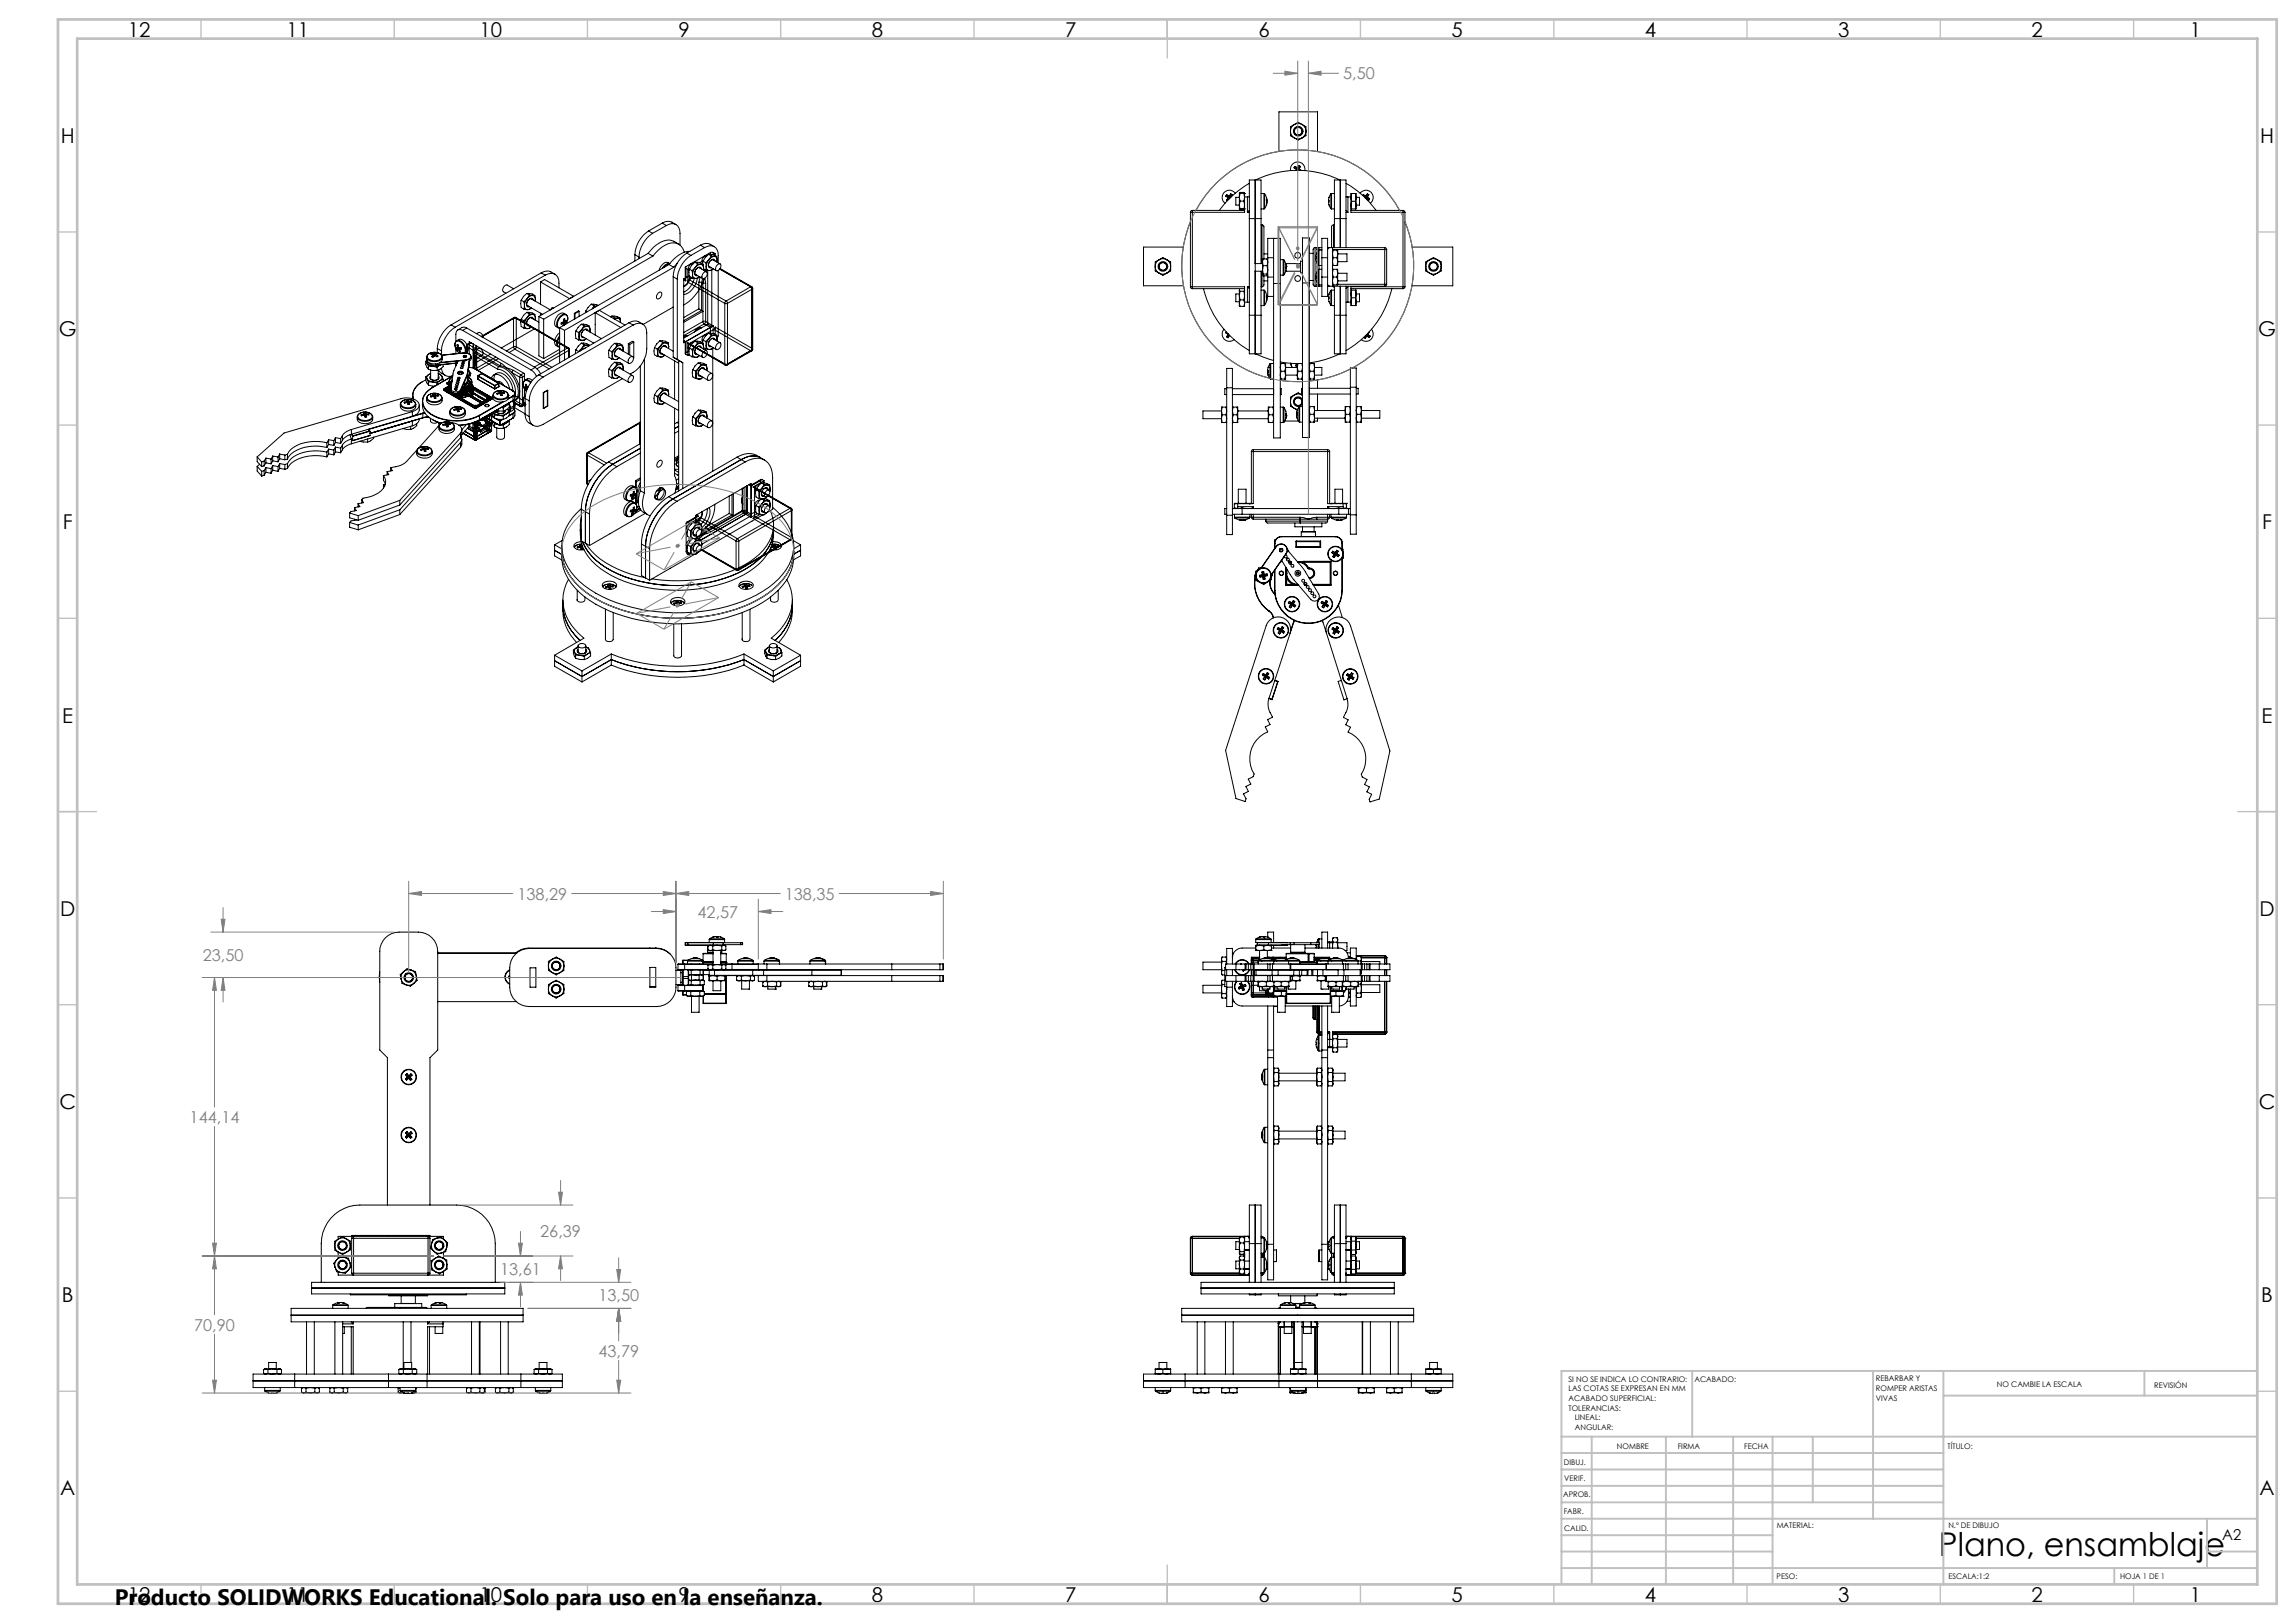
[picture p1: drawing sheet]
<svg xmlns="http://www.w3.org/2000/svg" width="594mm" height="420mm" viewBox="0 0 594 420" stroke-linecap="round" stroke-linejoin="round" font-family="sans-serif">
<defs><g id="words">
<text font-size="8.5" x="501.6" y="402.7">Plano, ensamblaje</text>
<text font-size="5.8" x="29.7" y="415.3">Producto SOLIDWORKS Educational. Solo para uso en la enseñanza.</text>
<g font-size="5.3">
<text x="33.1" y="9.5">12</text>
<text x="74.1" y="9.5">11</text>
<text x="124.1" y="9.5">10</text>
<text x="175.6" y="9.5">9</text>
<text x="225.6" y="9.5">8</text>
<text x="275.6" y="9.5">7</text>
<text x="325.6" y="9.5">6</text>
<text x="375.6" y="9.5">5</text>
<text x="425.6" y="9.5">4</text>
<text x="475.6" y="9.5">3</text>
<text x="525.6" y="9.5">2</text>
<text x="566.6" y="9.5">1</text>
<text x="15.7" y="37">H</text>
<text x="584.7" y="37">H</text>
<text x="15.2" y="87">G</text>
<text x="584.2" y="87">G</text>
<text x="16.2" y="137">F</text>
<text x="585.2" y="137">F</text>
<text x="16.1" y="187">E</text>
<text x="585.1" y="187">E</text>
<text x="15.5" y="237">D</text>
<text x="584.5" y="237">D</text>
<text x="15.4" y="287">C</text>
<text x="584.4" y="287">C</text>
<text x="16" y="337">B</text>
<text x="585" y="337">B</text>
<text x="15.5" y="387">A</text>
<text x="584.5" y="387">A</text>
<text x="33.1" y="414.5">12</text>
<text x="74.1" y="414.5">11</text>
<text x="124.1" y="414.5">10</text>
<text x="175.6" y="414.5">9</text>
<text x="225.6" y="414.5">8</text>
<text x="275.6" y="414.5">7</text>
<text x="325.6" y="414.5">6</text>
<text x="375.6" y="414.5">5</text>
<text x="425.6" y="414.5">4</text>
<text x="475.6" y="414.5">3</text>
<text x="525.6" y="414.5">2</text>
<text x="566.6" y="414.5">1</text>
</g>
<g font-size="4.2" fill="#808080">
<text x="347.5" y="20.5">5,50</text>
<text x="133.9" y="232.8">138,29</text>
<text x="203" y="232.8">138,35</text>
<text x="180.5" y="237.5">42,57</text>
<text x="52.5" y="248.7">23,50</text>
<text x="49.1" y="290.6">144,14</text>
<text x="139.8" y="320">26,39</text>
<text x="129.4" y="330">13,61</text>
<text x="154.8" y="336.8">13,50</text>
<text x="50.2" y="344.3">70,90</text>
<text x="154.8" y="351.1">43,79</text>
</g>
<text font-size="3.9" x="574.9" y="398.5">A2</text>
<g font-size="2">
<text x="405.8" y="357.6">SI NO SE INDICA LO CONTRARIO:</text>
<text x="438.4" y="357.6">ACABADO:</text>
<text x="485.3" y="357.5">REBARBAR Y</text>
<text x="485.3" y="360">ROMPER ARISTAS</text>
<text x="516.6" y="359">NO CAMBIE LA ESCALA</text>
<text x="557.3" y="359.2">REVISIÓN</text>
<text x="405.8" y="360.1">LAS COTAS SE EXPRESAN EN MM</text>
<text x="405.8" y="362.6">ACABADO SUPERFICIAL:</text>
<text x="405.8" y="365.1">TOLERANCIAS:</text>
<text x="485.3" y="362.5">VIVAS</text>
<text x="407.4" y="367.6">LINEAL:</text>
<text x="407.4" y="370.1">ANGULAR:</text>
<text x="418.3" y="375">NOMBRE</text>
<text x="434" y="374.9">FIRMA</text>
<text x="451.2" y="374.9">FECHA</text>
<text x="503.9" y="374.9">TÍTULO:</text>
<text x="404.6" y="379.1">DIBUJ.</text>
<text x="404.7" y="383.3">VERIF.</text>
<text x="404.4" y="387.4">APROB.</text>
<text x="404.5" y="391.8">FABR.</text>
<text x="459.6" y="395.5">MATERIAL:</text>
<text x="504.1" y="395.5">N.º DE DIBUJO</text>
<text x="404.7" y="396.1">CALID.</text>
<text x="459.6" y="408.5">PESO:</text>
<text x="504.1" y="408.6">ESCALA:1:2</text>
<text x="548.5" y="408.6">HOJA 1 DE 1</text>
</g>
</g></defs>
<g fill="none" stroke="#000" stroke-width=".26">
<path d="M330.9 39.2v-10.3h10v10.3M333.9 34a1.93 1.93 0 0 0 1 1.7M333.9 34v1.1l1 .6M334.9 32.2a1.93 1.93 0 0 1 2 0M334.9 35.7a1.93 1.93 0 0 0 2 0M334.9 32.2a1.93 1.93 0 0 0-1 1.8M334.9 32.2l.9-.6 1.1 .6M334.9 32.2l-1 .6v1.2M334.9 35.7l.9 .5 1.1-.5M336.9 32.2a2.14 2.14 0 0 1 1 1.8M336.9 32.2l1 .6v1.2M337.9 34a2.14 2.14 0 0 1-1 1.7"/>
<path d="M337.9 34v1.1l-1 .6M167.8 59.8a7.8 7.8 0 0 0-3.5 6.1M167.8 59.8l1 .6M171.3 57.7a2.76 2.76 0 0 1 3.6 .4M171.3 57.7l1.1 .7M171.3 57.7l-3.5 2.1M172.4 58.4a2.15 2.15 0 0 1 2.5-.3 2.15 2.15 0 0 1 1 2.3v3M172.4 58.4l-3.6 2M308 54.9h.5M308 57.4a30 30 0 0 0 20.5 40.5M308 54.9v19.3M308.5 54.5h-.3l-.2 .4"/>
<path d="M308.5 54.5v.4M308.5 54.9v19.3M308.5 54.5h13.5M309.4 54.5a30 30 0 0 1 52.7 0M317.1 50.7l.6 .5M317.1 50.7l.8 .4M317.3 51.8l.2 .1M317.4 50.4l.6 .4M317.4 50.4l-.3 .3M317.4 50.4l.6 .5M317.7 51.2l-.4 .6M317.9 51.1l-.2 .1"/>
<path d="M317.9 51.1l-.6 .7M317.9 51.1l.2 .2M318 50.8v.1M318 50.9l.2 .2M318 50.9l-.1 .2M318.1 51.3h.1M318.1 51.3l-.1 .2M318.2 51.1h.1M318.2 51.1l-.1 .2M318.4 50.1l.4 .3M318.4 50.1l-.4 .7M318.4 50.1l-.4 .8"/>
<path d="M318.8 50.4l-.6 .7M319.6 50a1.87 1.87 0 0 0-2.9-.3 1.87 1.87 0 0 0 .2 2.9M320.6 50.1h.1M320.6 54.1h.1M320.6 53l.2 1.1M320.6 51.1l.2 1M320.6 51.1v1.9M320.6 54.1h.2M320.6 53v1.1M320.6 50.1v1M320.6 54.1l.2 .2h1l.2-.2M320.6 51.1h-.9v2h.9"/>
<path d="M320.8 50l-.2 .1M320.8 49.8l-.2 .3M320.8 50h1M320.8 54.1h1M320.8 52.1l-.2 .9M320.8 52.1h1M320.8 50l-.2 1.1M320.8 49.8l-.1 .2M320.8 49.8h1M321.8 52.1l.2 .9-.2 1.1M321.8 50l.2 1.1-.2 1M321.8 54.1h.2"/>
<path d="M321.8 50l.2 .1M321.8 49.8l.2 .3M321.8 49.8l.1 .3M322 50.1h.1M322 54.1h.1M322 50.1v.9M322 54.1h-.2M322 51v3.9h-13.5M322 51h.7M322.7 51h.5M322.7 51v3.9M322.7 54.9h.5"/>
<path d="M323.2 54.5l-.5 .4M323.2 56.6v-10h3v10M323.2 47.4a25.5 25.5 0 0 0-7.7 7.1M323.2 56.6v25M323.2 56.6h3M324.7 46.6v21.6M324.8 46.6a25 25 0 0 1 21.8 0M326.2 56.6v11.6M326.2 50.1h.8M326.2 54.1h.8M326.2 58.2h.3M326.5 58.2l.5 .4v8.4"/>
<path d="M326.5 58.2v8.8M327 50.1l.2 .1M327 50.1v4M327.2 54l-.2 .1M327.2 50.2l.6 1.6M327.2 50.2v3.8M327.7 51.9h.1M327.7 52.7l-.5 1.3M327.7 51.8l.1 .1M327.8 51.8l-.2-.3 .2 .7-.2 .9 .1-.7M327.8 51.9l-.1 .2M327.8 51.8h-.2"/>
<path d="M333.9 44.2a1.87 1.87 0 0 1 1.8-2.3 1.87 1.87 0 0 1 1.9 2.3M334.8 43.4l.6 .4M334.8 43.4l.8 .4M335 43.1l.7 .3M335 43.1l-.2 .3M335 43.1l.7 .5M335.4 43.8l-.2 .3M335.6 43.8h-.2M335.6 43.8l-.2 .3M335.6 43.8l.2 .1M335.7 43.4v.2M335.7 43.6l-.1 .2"/>
<path d="M335.7 43.6l.2 .1M335.8 43.9v.2M335.8 43.9l.2 .2M335.9 43.7l.7 .4M335.9 43.7l-.2 .4M336.1 43.7l.6 .4M336.1 43.7h-.2M336.1 42.8l.3 .3M336.1 42.8l-.4 .6M336.1 42.8l-.4 .8M336.4 43.1l-.3 .6M336.4 43.1l-.5 .6"/>
<path d="M343.8 53l.5 1M343.8 51.1h.1M343.8 53h.1M343.9 51.1l-.2 .6 .2 1.3M344.3 54l.2 .1M344.3 50.2l-.5 .9M344.3 50.2v3.8M344.5 50.1l-.2 .1M344.5 50.1v4M344.5 50.1h.7M344.5 54.1h.7M345 58.2l-.5 .4v5.5"/>
<path d="M345 58.2v5.9M345 58.2h.2M345.2 56.6v-10h3v10M345.2 56.6v7.5M345.2 56.6h3M346.7 46.6v17.5M348.2 54.5l.5 .4M348.2 51h.5M348.2 47.4a25.1 25.1 0 0 1 7.8 7.1M348.2 56.6v7.5M348.2 54.9h.5M348.7 51v3.9"/>
<path d="M348.7 51h.8M349.5 54.1h.2M349.5 51v3.9h13.5M349.5 54.5h13.5M349.7 50.1l-.2 1 .2 1M349.7 52.1l-.2 1 .2 1M349.7 50.1h-.2v.9M349.7 50.1h1M349.7 54.1h1M349.7 52.1h1M350.7 50.1h.1v1M350.7 50.1l.1 1"/>
<path d="M350.7 52.1l.1 1M350.8 51.1l-.1 1M350.8 51.1v2M350.8 53.1l-.1 1M350.8 53.1v1h-.1M350.8 51.1h.9v2h-.9M351.9 50a1.87 1.87 0 0 1 2.8-.2 1.87 1.87 0 0 1-.2 2.8M352.7 50.4l.6 .4M352.7 50.4l-.1 .2M352.7 50.4l.7 .5M353 51l.2 .1M353.2 51.1h.1"/>
<path d="M353.2 51.1v.1M353.2 51.1l.2 .2M353.3 50.8l.1 .1M353.4 50.9l.2 .2M353.4 50.9l-.2 .2M353.4 51.3l.7 .5M353.4 51.3v.1M353.6 51.1l.7 .4M353.6 51.1l-.2 .2M353.7 51l.6 .5M353.7 51l-.1 .1M353.8 50.1l.3 .3"/>
<path d="M353.8 50.1l-.5 .7M353.8 50.1l-.4 .8M354.1 50.4l-.4 .6M354.1 50.4l-.5 .7M354.3 51.5l-.2 .3M363 54.5v.4M363 54.9h.5M363 54.5h.3l.2 .4M363 54.9v19.3M363.5 57.4a30 30 0 0 1-13.6 37.8M363.5 54.9v19.3M132.9 74.7l-1.7-.9a1.15 1.15 0 0 0-1 1.7l.7 .4"/>
<path d="M134.8 77.7v1.9l.7 .4M134.8 77.7l.7 .4M135.5 78.1l.2 1M135.5 80l.9 .1M135.7 79.1a.88 .88 0 0 0 .7 1M135.7 79.1l-.2 .9M136.3 75.9l-.8 .8-.7 1M136.3 75.9l1.4 .2 .7 .4M136.3 75.9l.6 .5M136.3 79l4 2.3M136.4 77.3l-.5 .9-.2 .9M136.4 77.3l-.9 .8"/>
<path d="M136.9 76.4l-.5 .9M136.9 76.4l.9 .1M137.3 77.3l5 2.9M137.7 77.5l-.2-.2a1.2 1.2 0 0 0-1 1.8l.2 .1M137.8 76.5l-.7 .2-.7 .6M137.8 76.5a.88 .88 0 0 1 .7 1M137.8 76.5h.6M138 77.7l-.3-.5a1.46 1.46 0 0 0-1.2 2.2h.4M138.4 76.5l.1 1M138.5 77.5v.4zM139.8 73v5.8M139.8 73l1.1-.7 7.5 4.4-1 .6z"/>
<path d="M140 70.6a2.86 2.86 0 0 1 3.6 .4M140 70.6l1.1 .6M140 70.6l-23.3 13.5M141.1 71.2a2.15 2.15 0 0 1 2.5-.2 2.15 2.15 0 0 1 1 2.3v1.2M141.1 71.2l-23.3 13.5M142.8 79.7l-.5 .5M142.8 79.7l.2 .1M142.8 79.7h.4M153 78.7l-1.4 1.8M153 78.7l1.4 .2 .3 .2M153 78.7l.7 .4M153.7 79.1l-.5 .8"/>
<path d="M153.7 79.1l.7 .2M154.3 79.3l-1 .6M164.3 65.9l1 .6M164.3 65.9v1.6M165.3 66.5v.4M167.7 65.6l-28.3 16.3M167.7 65.6l1.2 .7M168.8 60.4a8 8 0 0 0-3.5 6.1M168.9 66.3l-28.2 16.3M170.3 75.9l.5-.4a.86 .86 0 0 1 0 1.6l-.8 .2a1.02 1.02 0 0 1 .3-1.4zM171.3 69.5l.2-.2a1.94 1.94 0 0 1 1.8-1.1 1.52 1.52 0 0 0-2.4 .8l-.4 .9M173.1 68.5l-28.3 16.3"/>
<path d="M173.1 68.5l1.2 .7M173.2 68.3l-.9 .4-.5 .5M174.2 79.5l-7.8 4.4M174.2 71.6l1 .6M174.2 71.6v20.8M174.3 69.2l-28.2 16.3M175.2 68.1l-.9 1.1M175.2 72.2v20.8l-1-.6M175.6 63.2a4.1 4.1 0 0 0-5.6 .1l-2.3 2.3M177 65.3a3.1 3.1 0 0 0-5-1.8 10.1 10.1 0 0 0-3.1 2.8M177 72.1l-.1 .3 .5 .3M177.3 69.2v3"/>
<path d="M177.4 69l-.1 .3 .6 .4M177.4 72.7v-.8l.9-.6-1.4 .9v16.5l7.3-4.2M177.4 69v3.7M177.7 65.5a7.8 7.8 0 0 0-3.5 6.1M177.7 65.5l1.1 .6M177.9 73l9.6 5.5M177.9 69.7v3.3M178.2 71.5a2.04 2.04 0 0 1-1.3 2.5M178.3 72.4l-.4 .6M178.3 72.4l9.6 5.5M178.4 69.6l-.2 .7a1.33 1.33 0 0 0 .8 1.6M178.4 69.6l.6 .4"/>
<path d="M178.5 71.6a2.61 2.61 0 0 1-1.6 2.6M178.5 69.4l-.6 .3M178.5 65a7.2 7.2 0 0 0-5.4 3.5M178.8 66.1a7.8 7.8 0 0 0-3.6 6.1M179 70l.2 1M179 71.9l.9 .2M179.1 71.9l-.8 .5M179.2 71a.83 .83 0 0 0 .7 1.1M179.2 71l-.2 .9M179.2 68.3a1.15 1.15 0 0 0-.9 1.7M179.4 68.2h-.6l-.4 .4M179.6 72l-.4 1.3a4.6 4.6 0 0 1-2.3 2.3"/>
<path d="M179.8 67.9l-.8 .7-.6 1M179.8 67.9l1.4 .1 .7 .4M179.8 67.9l.7 .4M179.8 71l2 1.1M179.9 72.1l1-.5-.4 .5zM179.9 69.2l-.5 .9-.2 .9M179.9 69.2l-.9 .8M180.4 72a5 5 0 0 1-3.5 4.2M180.5 68.3l-.6 .9M180.5 68.3l.8 .1M180.8 73l.7 .1M180.8 79.9l.7 .4"/>
<path d="M180.8 73v6.9M180.8 79.9l-3.9 2.3M180.8 69.2l2 1.2M181.1 71.7l-.3 1.3M181.2 69.4a1.07 1.07 0 0 0-1.3 .4 1.07 1.07 0 0 0 .1 1.3h.2M181.2 63.4a2.8 2.8 0 0 1 3.6 .4M181.2 63.4l1.1 .7M181.2 63.4l-3.5 2.1M181.3 68.4a1.74 1.74 0 0 0-1.4 .8M181.3 68.4a.82 .82 0 0 1 .7 1M181.5 69.6l-.3-.4a1.43 1.43 0 0 0-1.2 2.1h.5M181.5 73.1v7.2"/>
<path d="M181.5 73.1l.4 .3M181.8 72.1l-.3 1M181.9 73.4l.2-1.3a11.6 11.6 0 0 1-5.2 6.8M181.9 73.4h.7M181.9 73.4v9.8M181.9 67.6l-.1 .7M181.9 68.4h-.6M181.9 68.4l.1 1M181.9 67.6l.7 .4M182 69.7h.3M182 69.4v.5zM182 69.6l.6 .3"/>
<path d="M182 67.4l-1 .6M182 70.6l.6-.3 .2 .1a1.16 1.16 0 0 1-1 1.7 1 1 0 0 1 .2-1.5zM182.3 64.1a2.14 2.14 0 0 1 2.5-.3 2.14 2.14 0 0 1 1 2.3v1.9M182.3 64.1l-3.5 2M182.4 72l.2 1.4M182.6 69.8l-.1 .4 .1-.3M182.6 73.4v9.8M182.6 68l.1 1M182.6 69.9l.8 .1M182.6 69.9l-.3 .2M182.7 69a.88 .88 0 0 0 .7 1M182.7 69l-.1 .9"/>
<path d="M182.8 66.3a1.15 1.15 0 0 0-1 1.7M182.9 66.2h-.5l-.4 .4M183.1 70v13.9M183.3 65.8l-.8 .8-.6 1M183.3 65.8a3.1 3.1 0 0 1 2.1 .6M183.3 65.8l.7 .4M183.4 68.9l1.9 1.1M183.4 67.2l-.6 1.1-.1 .7M183.4 67.2l-.8 .8M183.8 65.4h.7M183.8 65.4l-6.4 3.6M183.8 65.4v.4"/>
<path d="M184 66.2l-.6 1M184 66.2l.8 .2M184.2 69.9v14.6M184.4 67.2l1.9 1.1M184.5 69.6l-.5 .4h-.6M184.5 69.6l-1.1 .4M184.5 65.4v.5l.5-.3M184.5 65.4l.5 .2M184.7 67.4a1.07 1.07 0 0 0-1.2 .4 1.07 1.07 0 0 0 0 1.3h.2M184.8 66.4a1.74 1.74 0 0 0-1.4 .8M184.8 66.4a.82 .82 0 0 1 .7 1M184.8 66.4h.6"/>
<path d="M185 67.5l-.3-.4a1.43 1.43 0 0 0-1.2 2.2h.5M185 65.6v.5M185.4 66.4l.1 1M185.5 67.4v.4zM185.6 68.6l.5-.4 .2 .1a1.16 1.16 0 0 1-1 1.7 1 1 0 0 1 .3-1.4zM185.8 70v16.9l-.3 .6M186.2 69.6l8.4 4.8M186.3 69.5l8.4 5v16l-6.9 4-9.8-5.5M187.5 78.5h.7M187.5 78.5v15.7M187.9 77.9l.3 .6M187.9 77.9l-.4 .6"/>
<path d="M188.2 78.5v15.7M194.2 74.2l.4 .6M194.2 74.2h.3l.1 .2M194.2 74.2l-6.3 3.7M194.6 74.4l.1 .2-.1 .2M194.6 74.8l-6.4 3.7M194.6 74.4v16.1M298.9 69a1.93 1.93 0 0 0 1 1.7M298.9 69v1.1l1 .6M299.9 67.2a1.93 1.93 0 0 1 2 0M299.9 70.7a1.93 1.93 0 0 0 2 0M299.9 67.2a1.93 1.93 0 0 0-1 1.8"/>
<path d="M299.9 67.2l.9-.5 1.1 .5M299.9 67.2l-1 .6v1.2M299.9 70.7l.9 .5 1.1-.5M301.9 67.2a2.14 2.14 0 0 1 1 1.8M301.9 67.2l1 .6v1.2M302.9 69a2.14 2.14 0 0 1-1 1.7M302.9 69v1.1l-1 .6M306.1 63.9h-10.3v10.1h10.4M308 74.2h.5M308 74.2l.1 .4 .4 .1M308.5 74.2v.5M308.5 74.2h13.5v4"/>
<path d="M308.5 74.7h13.5M311.4 74.7a25.1 25.1 0 0 0 11.8 16M320.6 76.5l.2 1.1M320.6 76.5v1.9M320.6 78.4l.2 .9M320.6 75.1l.2 .3M320.6 75.1v1.4M320.6 78.4v.7l.2 .2M320.6 76.1h-.9v2h.9M320.6 79.1h.1M320.6 75.1h.1M320.8 77.6h1"/>
<path d="M320.8 75.4l-.2 1.1M320.8 75.4h1M320.8 77.6l-.2 .8M320.8 79.3h1M321.8 75.4l.2 1.1-.2 1.1M321.8 77.6l.2 .8M321.9 75l.1 .1M322 78.2v.2M322 78.4l-.2 .9M322 75.1l-.2 .3M322 78.4v.7l-.2 .2M322 79.1h-.1"/>
<path d="M322 78.2h.7M322.7 74.2l.5 .5M322.7 78.2h.5M322.7 74.2h.5M322.7 74.2v4M324.7 68.2v2M324.7 70.2v21.4M324.7 70.2h1.9v.1M326.2 70.2v11.4M326.2 79.1h.8M326.2 75.1h.8M326.2 74.2h.3"/>
<path d="M326.2 67h.3M326.5 67h.3M326.5 70.2v4M326.5 67v1.2M326.6 69.8l.2 1.1M326.6 67.9l.2 .8M326.6 67.9v1.9M326.6 69.8v1.4M326.6 68.1v.1h-1.9M326.8 67l-.2 .9M326.8 67l-.2 .2v.7M326.8 70.9h1"/>
<path d="M326.8 68.7l-.2 1.1M326.8 68.7h1M326.8 70.9l-.2 .3M326.8 67h1M327 75.1l.2 .1M327 71.4v2.4l-.5 .4M327 75.1v4M327 65.7h1M327 72.7h1M327.2 79l-.2 .1M327.2 75.2l.6 1.6M327.2 75.2v3.8"/>
<path d="M327.6 76.8h.2M327.7 77h.1M327.7 77.7l-.5 1.3M327.7 76.8l.1 .2M327.8 76.8l-.2-.3 .2 .7-.2 .9 .1-.7M327.8 77l-.1 .1M327.8 68.7l.2 1.1-.2 1.1M327.8 67l.2 .6-.2 1.1M327.8 70.9l.2 .3-.2 .2h-1l-.2-.2M327.8 67l.2 .2M328 66.7v-5h3.2v11.7M328 71.7v5h1.5"/>
<path d="M328 66.7v5M328 66.7h1.5M328 71.7h1.5M329.5 61.7v5M329.5 71.7v5M329.5 66.7v5M329.5 73.4h1.7M331.2 73.4v39.9h-1.7v-36.6M331.2 67.2h.8M331.2 71.2h.8M332 67.2l.2 .1M332 67.2v4"/>
<path d="M332.2 71.1l-.2 .1M332.2 67.3l.4 .9M332.2 67.3v3.8M332.6 70.2l-.4 .9M332.6 68.2l.2 .8-.2 .2M332.6 69.2v.4l.2-.1M332.6 70.2h.1M332.6 69.2l.2 .2M332.6 68.2l.2 .7M332.6 68.2h3.9M332.6 70.2h3.9M332.6 69.4l.2 .1"/>
<path d="M332.6 69.4h.2M332.8 69.5l-.2 .7M332.8 68.9h.1M332.8 69.4v.1M337 67.6h-.5v3h.5M337 73.2v-11.6h1.7v11.6M337 73.2v40h1.7v-40M337 73.2h1.7M338.7 65.6h1M338.7 72.6h1M340.2 64.1l-.5 .4v9.2l.5 .4M340.2 64.1v10"/>
<path d="M340.2 64.1h.5M340.2 74.1h.5M340.6 67.7l.4 .9M340.6 72.7l.4 .9M340.6 65.7v2M340.6 65.7h.1M340.6 67.7h.1M340.6 70.7v2M340.6 70.7h.1M340.6 72.7h.1M340.7 64.6h.5M340.7 73.6l.3 .4 .2 .1"/>
<path d="M340.7 64.1v.5M340.7 73.6v.5M340.7 64.1h.5M340.7 74.1h.5M340.7 73.6h.3M340.7 64.6v.8M340.7 68.1v2.2M340.7 73.1v.5M341 68.6l.2 .1M341 64.8l-.4 .9M341 73.6l.2 .1M341 69.8l-.4 .9"/>
<path d="M341 64.8v3.8M341 69.8v3.8M341.2 64.7l-.2 .1M341.2 69.7l-.2 .1M341.2 64.1l-.3 .1-.2 .4M341.2 64.1v.5M341.2 64.7v4M341.2 69.7v4M341.2 73.7v.4M341.2 64.6v.1M341.2 68.7v1M341.2 68.7h.8"/>
<path d="M341.2 64.7h.8M341.2 73.7h.8M341.2 69.7h.8M341.2 64.1h.8M341.2 74.1h.8M341.2 64.6h.8M342 66.7v-5h1.5v5M342 71.7v5h1.5v-5M342 66.7v5M342 66.7h1.5M342 71.7h1.5M343.5 73.6l.2 .4 .3 .1"/>
<path d="M343.5 66.7v5M343.5 64.1h14.7M343.5 74.1h14.7M343.8 78.1l.5 .9M343.8 76.1h.1M343.8 78.1h.1M343.9 76.1l-.2 .5 .2 1.5M344 64.1l-.3 .1-.2 .4M344.3 79l.2 .1M344.3 75.2l-.5 .9M344.3 75.2v3.8M344.5 75.1l-.2 .1"/>
<path d="M344.5 75.1v4M344.5 79.1h.7M344.5 75.1h.7M344.7 74.1l.3 .1M344.7 65.7v2M344.7 68.7h.2M344.7 67.7v3M344.7 64.7h.2M344.7 64.1v1.6M344.7 70.7v2M344.7 73.7h.2M344.7 72.7v1.4"/>
<path d="M344.7 69.7h.2M344.7 67.7l.2 1M344.7 65.7l.2 1M344.7 72.7l.2 1M344.7 70.7l.2 1M344.7 64.6h13.5M344.9 66.7l-.2 1M344.9 64.7l-.2 1M344.9 71.7l-.2 1M344.9 69.7l-.2 1M344.9 68.7h1M344.9 64.7h1"/>
<path d="M344.9 73.7h1M344.9 69.7h1M344.9 66.7h1M344.9 71.7h1M345 74.1v.1M345 74.2h.2M345.2 74.1v7.5M345.9 66.7l.2 1M345.9 64.7l.2 1M345.9 64.7h.2v1M345.9 71.7l.2 1M345.9 69.7l.2 1"/>
<path d="M345.9 69.7h.2v1M346.1 65.7v2M346.1 67.7v1h-.2M346.1 70.7v2M346.1 72.7v1h-.2M346.1 65.7h2.4v2h-2.4M346.1 70.7h2.4v2h-2.4M346.1 67.7l-.2 1M346.1 65.7l-.2 1M346.1 72.7l-.2 1M346.1 70.7l-.2 1M346.1 73.6h12.1"/>
<path d="M346.7 74.1v17.5M348.2 78.2h.5M348.2 74.1v7.5M348.2 74.2h.5M348.7 74.2l-.5 .5M348.7 74.2v4M348.7 78.2h.8M349.5 75.1h.2M349.5 78.2v.9h.2M349.5 74.7h13.5M349.7 75.1l-.2 1 .2 1M349.7 77.1l-.2 1 .2 1"/>
<path d="M349.7 79.1h1M349.7 75.1h1M349.7 77.1h1M350.7 75.1h.1v1M350.7 75.1l.1 1M350.7 77.1l.1 1M350.8 76.1l-.1 1M350.8 76.1v2M350.8 78.1l-.1 1M350.8 78.1v1h-.1M350.8 76.1h.9v2h-.9M358.2 64.6h.5"/>
<path d="M358.2 64.1v.5M358.2 64.1l.4 .1 .1 .4M358.2 73.6h.5M358.2 73.6v.5M358.2 64.6v9M358.7 73.6l-.1 .3-.4 .2M358.7 64.6v9M360.1 74.7a24.8 24.8 0 0 1-11.9 16M363 74.2h.5M363 74.2v.5M363 74.2h-13.5v4M363.5 74.2l-.1 .3-.4 .2"/>
<path d="M365.3 63.9h10.5v10.1h-10.5M368.9 69a1.93 1.93 0 0 0 1 1.7M368.9 69v1.1l1 .6M369.9 67.2a1.93 1.93 0 0 1 2 0M369.9 70.7a1.93 1.93 0 0 0 2 0M369.9 67.2a1.93 1.93 0 0 0-1 1.8M369.9 67.2l.9-.5 1.1 .5M369.9 67.2l-1 .6v1.2M369.9 70.7l.9 .5 1.1-.5M371.9 67.2a1.93 1.93 0 0 1 1 1.8M371.9 67.2l1 .6v1.2M372.9 69a1.93 1.93 0 0 1-1 1.7"/>
<path d="M372.9 69v1.1l-1 .6M109.3 98.8a4 4 0 0 0-2.4 4.4h.1M110.1 97.6a2.63 2.63 0 0 0 .7 2M110.1 97.6l.4 .5M110.1 93.5a2.63 2.63 0 0 0 .7 2.1M110.1 93.5l.4 .5M110.1 98.3a4.3 4.3 0 0 0-3.1 4.9M110.4 92.4a1.63 1.63 0 0 0 2 1.2 1.73 1.73 0 0 0 2-1.2M110.5 93.3v.7M110.5 93.2l-.4 .3M110.5 98.1l.7 .6 .8 .1M110.5 94l.7 .6 .8 .2"/>
<path d="M110.5 98.1l.3 .7M110.5 94l.3 .8M110.8 93.7a1.61 1.61 0 0 0 1.9 .8M110.8 91.6l.4-.2 1.3-.2a1.98 1.98 0 0 1 1.8 1 1.88 1.88 0 0 1-2.4 1.1 1.22 1.22 0 0 1-1.3-1.3zM110.8 99.6l1.7 .3M110.8 98.8h1.2M110.8 95.6l1.1 .3h1.2M110.8 94.8h1.2M110.8 94.8v.8M110.8 98.8v.8M110.9 96.9a.86 .86 0 0 0-.4 1.2M110.9 96.9l.5-.2z"/>
<path d="M110.9 96.9l-.8 .7M111.4 97.3l-.2 .4a1.4 1.4 0 0 0 2.4 0l-.2-.4M111.4 97.6l-.1 .2a1.22 1.22 0 0 0 2.2 0l-.1-.2M111.4 95.7v2.3M111.7 91.5l.6 .1M111.7 91.5l-.2 .2 .6 .1M111.7 91.5l.2 .2M112 98.8l1.1 .3M112 94.8l1.1 .3M112.1 91.8v.5M112.1 92.3h.1M112.3 91.6l.1 .5"/>
<path d="M112.7 94.5h.1M112.7 94.2v.3M112.7 91.7l.6 .4-.2 .2a.55 .55 0 0 0-.6-.3 .55 .55 0 0 0-.5 .4l-.3-.1 .4-.5M112.7 91.7v.4M112.8 91.4l.3 .1-.4 .2M112.8 91.4l-.5 .2M112.8 91.4l-.2 .6M113.1 95.1v.8M113.1 99.1v.5M113.1 90.2v1.1M113.1 90.2l1.1 .6M113.4 96.7l.5 .2 .4 .4z"/>
<path d="M113.4 95.8v2.2M113.5 95.8l.2 .4 1.6 1M113.9 98.5l-1.2 .4-.7-.1M113.9 98.5l-.8 .6M113.9 94.4l-.7 .3-1.2 .1M113.9 94.4l-.8 .7M113.9 94.4h.1M114.2 95.3a2.03 2.03 0 0 0 2.9 1.9l-5.4 3.2M114.2 90.8v1.1l5.8-.6M114.3 97.3a.86 .86 0 0 1-.4 1.2M114.3 97.3l.4 .9M114.4 92.4a2.19 2.19 0 0 0-3.2-1 1.12 1.12 0 0 0-.8 1"/>
<path d="M114.4 92.4a1.38 1.38 0 0 1-1.4 1.7 2.07 2.07 0 0 1-2.6-1.1v-.6M114.7 98.2l-.8 .3M114.7 94.4v.5l-1.6 1M114.7 98.2v.5M116.1 99.9l.5-.2zM116.1 98.8v1.7M116.1 99.9h.1M116.2 99.9l-1.3 .7v.5l1.6-1M116.2 99.9a1.03 1.03 0 0 0 0 1.3M116.2 99.9h.1M116.2 99.9l-1.3 .7M116.3 99.8a1.11 1.11 0 0 0 0 1.3"/>
<path d="M116.3 99.8v.1M116.5 99.7l-.3 .2M116.5 99.2v-.1a.57 .57 0 0 0-.9 .2M116.5 100l-1.7 1M116.6 98.9l.2 .1M116.6 98.9h.1M116.6 99a.57 .57 0 0 0-.6-.1 .57 .57 0 0 0-.4 .5l.5 .2 .4-.1M116.6 98.9v1.7M116.6 99.6l-.3 .3M116.6 99.5l-.3 .3M116.6 99.6h.1M116.6 99.6v1.4"/>
<path d="M116.7 99.6h.1M116.7 98.7l.2 .1-.3 .1M116.7 98.7v.2M116.7 99.6v1M116.7 84.1a7.9 7.9 0 0 0-3.6 6.1M116.7 84.1l1.1 .6M116.8 99.5l-.2 .1M116.8 99.2v.1M116.8 99l-.3 .1 .3 .1M116.8 98.5h.1M116.8 98.5v.1M116.8 99.3l-.2 .1h.2"/>
<path d="M116.8 99h.1M116.9 98.7h-.2M116.9 98.4l-.1 .1M117 98.4a.95 .95 0 0 0-.2 1.3 1.18 1.18 0 0 1-.6-1.2 1.18 1.18 0 0 1 .9-.9 1.27 1.27 0 0 0-1 1 1.27 1.27 0 0 0 .7 1.3M117.8 100a.35 .35 0 0 1 .4-.1 .35 .35 0 0 1 .2 .3 .35 .35 0 0 1-.4 .2 .35 .35 0 0 1-.2-.4zM117.8 84.7a7.8 7.8 0 0 0-3.6 6.1M117.8 94l.2 .5zM117.9 90.2l.4 .6M117.9 99.4a.32 .32 0 0 1 .4-.1 .32 .32 0 0 1 .2 .4h-.5zM117.9 90.2v-.2a1.15 1.15 0 0 1 .5-1.8 2.49 2.49 0 0 1 1.8 3.2M117.9 90.2v1.3M117.9 94.3v.4"/>
<path d="M118.1 98.9a.34 .34 0 0 1 .4-.2 .34 .34 0 0 1 .2 .4h-.6zM118.1 99.7h.3M118.2 98.4a.32 .32 0 0 1 .4-.3 .32 .32 0 0 1 .2 .5l-.5-.1zM118.2 90.4h.3M118.2 88.2a1.4 1.4 0 0 1 2.2 .4 1.94 1.94 0 0 1 .3 2.7M118.2 88.1a2.37 2.37 0 0 1 2.3 2.9l-.1 .4M118.2 88.1v.1M118.2 88.1a1.86 1.86 0 0 0 .1 2.7M118.2 94.1l-.2-.1 .1 .3M118.3 89.3h.2l.2 .7 .5-.1M118.3 89.3l.1 .7M118.3 94l-5.6 .5"/>
<path d="M118.3 89.3l.2 .1M118.3 99.2h.2M118.3 90.8l.6 .7M118.3 93.9l-5.6 .6M118.4 96.6l.5-.3 .9 .3M118.4 97.7a.34 .34 0 0 1 .4-.1 .34 .34 0 0 1 .2 .3 .35 .35 0 0 1-.4 .2 .35 .35 0 0 1-.2-.4zM118.4 90h-.4l.2 .4M118.4 98.6h.3M118.5 96.3l.7-.3 .6 .4a.78 .78 0 0 1-.7 .5 .78 .78 0 0 1-.7-.5zM118.5 93.4l-1.3 3-.5 4.2M118.5 90.4l.4 .7M118.6 98.1h.3"/>
<path d="M118.6 89.9l-.2 .1M118.7 96.6a.37 .37 0 0 1 .4-.1 .37 .37 0 0 1 .3 .3l-.5 .1zM118.8 90.4l.4 .6-.3 .1M119 90.8l-.1 .3M119.1 95.1a.32 .32 0 0 1 .4-.2 .32 .32 0 0 1 .2 .4h-.5zM119.2 89.9l-1 .5M119.2 89.9l.2 .4-.6 .1M119.2 89.9l-.7 .5M119.3 90l-.5 .4M119.3 94.5a.34 .34 0 0 1 .4-.2 .34 .34 0 0 1 .2 .4 .35 .35 0 0 1-.3 .1 .35 .35 0 0 1-.3-.3zM119.3 95.3h.3h-.2M119.5 94.8h.3"/>
<path d="M119.6 93.8l.5 .1a.28 .28 0 0 1-.3 .3 .28 .28 0 0 1-.2-.4zM119.7 94.2h.2M119.7 85.5a1.08 1.08 0 0 0-1.3-.1 1.08 1.08 0 0 0-.5 1.1v1.9M119.7 95.3l-.4 .1M119.7 85.5l17.7 10.2M119.9 92.3l.3 .2 .5-.2M119.9 92.3a.42 .42 0 0 1 .8 0M119.9 92.1a.41 .41 0 0 1 .5-.2 .41 .41 0 0 1 .3 .5 .41 .41 0 0 1-.6 .1 .41 .41 0 0 1-.2-.4zM119.9 92.3h.1M120 91.4a1.29 1.29 0 0 1 1.8 1.2l-1.3 .6M120 91.3v.1M120 91.4a1.59 1.59 0 0 1 1.8 .8 1.23 1.23 0 0 1-1.3 .9"/>
<path d="M120 91.4l-5.8 .6M120.2 93.3h.1a.32 .32 0 0 1-.4 .4 .32 .32 0 0 1-.3-.4M120.3 99.5l-.2 .5zM120.3 99.3v.2M120.5 93.1v.1M120.5 93.1l-6.6 .7M120.5 93.2l-6.8 .7M120.7 99.1l.1 .3zM120.7 92.3h.1M120.8 97.5l-1.7 3.8a1.53 1.53 0 0 1-2.4-.2M120.8 84.9l-1-.2-1.4 .7M120.8 97.1l-1.7 3.8"/>
<path d="M120.8 97.1v.4M120.8 84.9l-1.1 .6M120.8 84.9l17.6 10.2M120.8 98.9a1.05 1.05 0 0 1-1.1 1.2 1.07 1.07 0 0 0 1.1-1.2zM120.8 89.3l-.1 .3 .1 .1M120.8 89.7l8.6 5M120.8 89.3v2.1M120.9 98.4h.1M120.9 99.9l.3 .1M120.9 99.9l.1 .2M120.9 97.5l.8 .5a1 1 0 0 1 .1 1.2M120.9 97.5a1.38 1.38 0 0 1 1.1 1.9"/>
<path d="M120.9 97v1.5a1.15 1.15 0 0 1-1 1l.5-.2M120.9 99.9v.1M121 98.4h.3M121 98.2h-.1a1.03 1.03 0 0 1 .6 1.4M121 96.2l-.2 .9M121 96.6l-.2 .9M121 96.2v.4M121 98.2h.1M121 98.2l-.1 .1M121 98.2v.2M121.1 99.7h.3M121.1 99.7l.2 .2"/>
<path d="M121.1 99.7v.1M121.2 89.1l-.4 .6M121.2 89.1h-.3l-.1 .2M121.2 89.1l8.5 5M121.2 89.1l.7-.4-1.1 .6M121.2 95.1l1.6 .3M121.2 100v1.2M121.3 98.4l-.2 .1 .4 .1M121.3 99.5l.1 .2M121.3 99.9l-.1 .1M121.3 99.9l-.1 1.3M121.3 98.4v.1"/>
<path d="M121.3 99.5v.1M121.3 99.4l.3 .1M121.4 99.2l.2 .1M121.4 99.3l-.1 .1M121.4 99.3v.1M121.4 91.6v-3.2l14.3 8.3v1.8M121.4 93.8v1.3M121.4 99.7v1.8M121.4 92.9l-.4 3.3M121.4 93.4l-.4 3.2M121.5 98.6l-.3 .1 .4 .1M121.5 99.6l.2 .4"/>
<path d="M121.5 98.6v.2M121.5 99.6v1.8M121.6 96.6l-.1-.5-.4-.3a.8 .8 0 0 1 .4 .8 .8 .8 0 0 1-.6 .6M121.6 98.8l-.2 .2h.2M121.6 99.5h-.3M121.6 98.8v.2M121.6 99.1v.1M121.6 99.5v1.5M121.6 99.7l5.5 3.2M121.6 99.6l.3 .3M121.6 99h.1M121.6 99.3h.1"/>
<path d="M121.6 99.3h-.2M121.6 96.6h.1M121.6 96.6a1.27 1.27 0 0 1-.7 1.5M121.6 96.6l-.2 .6-.5 .3M121.6 99v1.5M121.6 99.6l.3 .2M121.6 99.6l.5 .3M121.6 100l5.7 3.2M121.7 99.7l.3 .2M121.7 88.6l-1 .7v2.1M121.8 99.2l.2 .2M121.8 99.2l.2 .3"/>
<path d="M121.9 99.8l.2 .6-.1 .6M121.9 99.8v.1M121.9 92.3a.89 .89 0 0 1-.5 1.1M121.9 99.9h.1M122 99.4v.1M122 99.5l.3 .4a1.33 1.33 0 0 1-1.9 .5M122 99.5h.1M122 99.4v2.8M122 99.9l.2 .4-.1 .8M122 99.9h.1M122 99.9l5 2.9M122 99.9l5.2 3"/>
<path d="M122 99.5l.4 .5a1.45 1.45 0 0 1-2.1 .5M122 99.5v1.7M122.1 99.9v.1M122.1 98.8v1.7M122.4 91.5l.6 .9M122.4 90.9l1.4-.7a1.15 1.15 0 0 1 1 1.7l-1.7 1M122.4 89v6.3M122.4 95.2l1.3 .7M122.6 91.6v3.7M122.8 95.4h.1M122.8 95.4l9.8 5.7M122.8 91.3l-.2 .3 .2 .5 6 3.4"/>
<path d="M122.8 95.4l9.9 5.7M122.8 91.3l6.2 3.6M122.8 91.3l.4-.2v4.5M122.8 91.3v4.1M123 92.4l.1 .6a1.34 1.34 0 0 1-.7 1.7M123 92.4l-.6 .4M123.1 89.4l-.1 .9-.6 .3M123.3 86.3a1.05 1.05 0 0 1 1.2 0 1.05 1.05 0 0 1 .5 1M123.3 95.3l.4 .6M123.3 89.6v5.7M123.5 98.1h.1M123.5 98.1l4.5 2.6"/>
<path d="M123.6 98.1l4.4 2.5M123.6 97.3h.1M123.6 97.3v.8M123.6 98l-.1 .1M123.6 97.2v.1M123.6 97.2h.1M123.6 97.3l4.4 2.5M123.7 97.2l-.1 .1M123.7 97.2l4.3 2.5M124.5 87l8.9-4.9 13.7 7.9 .2 .3v2.1M124.6 96.7h.1M124.6 96.7l-1 .5"/>
<path d="M124.6 96.7l4.3 2.5M124.7 96.7l4.3 2.5M126.9 91.6l-3.8 2.3M127.1 97.9a1.42 1.42 0 0 1 2.4-.7 5.2 5.2 0 0 1 2.4 3.4M127.7 98.3a1.52 1.52 0 0 1 .7-1.7 1.52 1.52 0 0 1 1.8 .2 5.4 5.4 0 0 1 2.5 4.3M128 99.8h.1M128 99.8v.8M128 99.7v.1M128 99.7l.1 .1M128.1 99.8v.8M128.3 92.4l-5 2.9M128.4 96.6l-.7 .4"/>
<path d="M128.8 98.8h-.1a1.31 1.31 0 0 1 1.6 .9M128.8 95.5a6.1 6.1 0 0 1 4.5 6.7l-.1 .4M128.9 99.2l.1 .1M128.9 99.2h.1M128.9 99.2l-.9 .5M129 92.8l-5.3 3.1M129 99.2v.1M129 94.9l-.2 .6M129 94.9a6.4 6.4 0 0 1 4.9 5.3 2.98 2.98 0 0 1-1 3.6l.5-.2M129 99.3h.1M129 99.3l-.9 .5M129 99.3v.8"/>
<path d="M129 99.9l.2 .1M129.2 100l-1.2 .6M129.2 100l-1.2 .7M129.4 94.7l1.5 .5M129.4 94.7l-.4 .2M129.7 94.1l1.2 1.1M129.7 94.1l-.3 .6M130.9 95.2l1.6 1.2M130.9 95.2l1.9 .6M132.5 96.4a6.6 6.6 0 0 1 1.7 6.3l-.6 .7-.7 .4M132.5 96.4l1.9 1.2M132.8 95.8l-.3 .6"/>
<path d="M132.8 95.8l2 1.2M132.9 82.4h.7M132.9 89.7h.7M132.9 89.7l.3 .7M132.9 82.4v7.3M132.9 89.7l-1.9 1.1M133.2 82.2l-.3 .2M133.2 82.2l.2-.1 .2 .3M133.2 82.2l14 8.1M133.2 82.2l-8.6 5 8.3-4.8M133.2 90.4l8.9 5M133.2 90.4l-1.5 .8"/>
<path d="M133.6 89.7l-.4 .7M133.6 82.4v7.3M133.6 89.7l9.2 5.4M134.4 97.6h.7M134.4 97.6v7.3M134.8 97l.3 .6M134.8 97l-.4 .6M134.8 82.6l-.1 .6a1.35 1.35 0 0 0 .8 1.7M134.8 82.6l.7 .4M135.1 97.6v7.3M135.5 96.6l-.7 .4M135.5 83l.2 1"/>
<path d="M135.5 84.9l.9 .1M135.7 84a.88 .88 0 0 0 .7 1M135.7 84l-.2 .9M135.7 97.3l-.6 .3M135.9 98.4a1.81 1.81 0 0 0 .1 2.6M135.9 99.5h.3l.1 .7h.3M135.9 99.5l.2 .7M135.9 99.5l.3 .1M136.3 80.8l-.8 .8-.7 1M136.3 80.8l1.4 .2 .7 .4M136.3 80.8l.6 .4M136.3 83.9l3.1 1.8"/>
<path d="M136.4 82.2l-.5 .9-.2 .9M136.4 80.1l1-.4-.5 .4zM136.4 82.2l-.9 .8M136.9 81.2l-.5 1M136.9 81.2l.9 .2M137.3 99.1a1.13 1.13 0 0 0-1.8-.3l-.1 .9 .2 .7M137.3 82.2l2.1 1.2M137.4 95.7l1 .9 .4 .8M137.4 84.6l-1 .4M137.4 84.5l-.5 .5h-.5M137.7 82.4l-.2-.1a1.2 1.2 0 0 0-1 1.7l.2 .1M137.7 98.4a1.23 1.23 0 0 0-1.8 0l.1-.1a1.54 1.54 0 0 1 1.4 .6"/>
<path d="M137.8 81.4l-.5 .1-.9 .7M137.8 81.4a.88 .88 0 0 1 .7 1M137.8 81.4h.6M138 82.6l-.3-.5a1.46 1.46 0 0 0-1.2 2.2h.4M138.3 85.1l-8.6 4.9M138.4 81.4l.1 1M138.4 95.1l1 .9 .4 .7M138.4 95.1l-1 .6M138.5 82.4v.4zM139.4 97a7.9 7.9 0 0 0-3.5 6.1M139.4 97l1.1 .6M139.4 81.9v10.2l1.3 .7"/>
<path d="M139.4 81.9l1.3 .7M139.8 81.1v.5M140.5 97.6a7.9 7.9 0 0 0-3.6 6.1M140.7 82.6v10.2M144.3 81.6a1.39 1.39 0 0 1 2.1-.2 2.15 2.15 0 0 0-2.4 2.1 1.22 1.22 0 0 0 .4 1.3 1.39 1.39 0 0 1-.7-2.2zM144.4 89.7l.4 .1M144.8 86.1a2.58 2.58 0 0 0-1 3.2l.6 .4a2.01 2.01 0 0 1 .4-2.8M144.8 87.2l-.2 .4a1.35 1.35 0 0 0 .2 2.2M144.8 90.4l-4.1 2.4M144.8 84.8l1.3 .7M144.8 84.8v9.1M145.5 83.4l.3 .3"/>
<path d="M145.5 83.4h.1M145.7 83.3l.4 .3M145.8 83.7l-.2 .6 .2-.1M145.8 83l.4 .2M145.8 83.1l.7 .1M146.1 85.5v7.7M146.1 83.6l-.2 .6-.1-.3M146.2 83.2v-.4a.22 .22 0 0 0-.2-.3 .22 .22 0 0 0-.3 .2 .22 .22 0 0 0 .1 .3 .43 .43 0 0 1-.1 .4 .43 .43 0 0 1-.4 .1l-.1 .4 .6-.2M146.2 83.2l.4-.3-.1 .3M146.4 81.4a1.1 1.1 0 0 1 .5 1.2M146.5 83.2l-.4 .4M146.8 90l.4 .6"/>
<path d="M146.8 90h.3l.1 .3M146.8 90l-8.5 5M146.9 82.6l-.5 1.2M146.9 82.6a.91 .91 0 0 0-.5-1.1 .91 .91 0 0 0-1.1 .3 2.43 2.43 0 0 0-.9 2.8l.4 .3-.4-.1M147.2 90.3l.1 .1-.1 .2M147.2 90.6l-8.3 4.8M147.2 90.3v2.2M148.6 81.1l.2 .1M148.6 81.1v1.5M148.8 81.2v1.3M149 85.7l-.1 .6a1.39 1.39 0 0 0 .8 1.7M149 90.5l-.1 1"/>
<path d="M149 85.7l.7 .4M149.7 86.1l.1 1M149.7 88l.8 .1M149.8 87.1a.82 .82 0 0 0 .7 1M149.8 87.1l-.1 .9M149.8 80.6l-1 .6M149.8 80.6v1.3M149.8 80.6l-.2-.1-1 .6M150.4 83.9l-.8 .7-.6 1.1M150.4 83.9l1.4 .1 .7 .4M150.4 88.8l-.8 .8-.6 .9M150.4 88.8a2.68 2.68 0 0 1 2.1 .5h-.6"/>
<path d="M150.4 83.9l.7 .4M150.4 88.8l.7 .4M150.5 87l3.1 1.8M150.5 88.1l.6-.1 .5-.4-.5 .5zM150.5 85.2l-.5 1-.2 .9M150.5 90.2l-.4 .6M150.5 85.2l-.8 .9M150.5 90.2l-.8 .8-.7-.5M151.1 84.3l-.6 .9M151.1 89.2l-.6 1M151.1 84.3l.8 .1M151.1 89.2l.8 .1"/>
<path d="M151.4 90l-.3 .3M151.5 85.2l4.1 2.4M151.6 80.5l.3 .2M151.6 80.5l-.1 .4M151.8 85.4a1.09 1.09 0 0 0-1.2 .4 1.09 1.09 0 0 0 0 1.3l.2 .1M151.9 84.4a1.74 1.74 0 0 0-1.4 .8M151.9 84.4a.88 .88 0 0 1 .7 1.1M151.9 84.4h.6M151.9 89.3a1.74 1.74 0 0 0-1.4 .9M151.9 89.3l.5 .2M152.1 85.6l-.2-.4a1.45 1.45 0 0 0-1.3 2.1h.5M152.5 84.4l.1 1.1"/>
<path d="M152.6 85.5v.4zM154 80.9v5.8M154 80.9l6.6 3.9M154 80.9l1-.6 6.7 3.8M157.6 90.6l-.2 .6a1.35 1.35 0 0 0 .9 1.7M157.6 95.5l-.2 .6a1.35 1.35 0 0 0 .9 1.7M157.6 90.6l.7 .4M157.6 95.5l.7 .4M158.3 91l.1 1M158.3 92.9l.8 .1M158.3 95.9l.1 1M158.3 97.8l.8 .1"/>
<path d="M158.3 81.8l1.4 .1 .7 .4M158.3 81.8l-.3 .2M158.3 81.8l.7 .4M158.4 92a.88 .88 0 0 0 .7 1M158.4 92l-.1 .9M158.4 96.9a.88 .88 0 0 0 .7 1M158.4 96.9l-.1 .9M159 88.8l-.8 .8-.6 1M159 88.8l1.4 .2 .7 .4M159 93.8l-.8 .7-.6 1M159 93.8l1.4 .1 .7 .4M159 88.8l.7 .5"/>
<path d="M159 93.8l.7 .3M159 82.2l-.2 .3M159 82.2l.8 .2M159 91.9l3.7 2.1M159 96.8l3.7 2.1M159.1 93l1.1-.4-.5 .4zM159.1 90.2l-.5 .9-.2 .9M159.1 97.9l1.1-.4-.5 .4zM159.1 95.1l-.5 .9-.2 .9M159.1 90.2l-.8 .8M159.1 95.1l-.8 .8M159.7 89.3l-.6 .9"/>
<path d="M159.7 94.1l-.6 1M159.7 89.3l.8 .1M159.7 94.1l.8 .2M159.8 82.4l-.8 .2M159.8 82.4a.82 .82 0 0 1 .7 .9M160.1 90.2l3.6 2.1M160.1 95.1l3.6 2.1M160.4 90.4l-.2-.1a1.11 1.11 0 0 0-1 .6 1.11 1.11 0 0 0 .1 1.2M160.4 95.3a1.09 1.09 0 0 0-1.2 .4 1.09 1.09 0 0 0 0 1.3h.1M160.4 82.3l-.6 .1M160.4 82.3l.1 1M160.5 89.4l-.9 .3-.5 .5"/>
<path d="M160.5 89.4a.88 .88 0 0 1 .7 1M160.5 89.4h.6M160.5 94.3l-.5 .1-.9 .7M160.5 94.3a.88 .88 0 0 1 .7 1M160.5 94.3h.6M160.5 83.3v.1M160.7 90.6l-.3-.5a1.46 1.46 0 0 0-1.2 2.2h.5M160.7 95.5l-.3-.5a1.46 1.46 0 0 0-1.2 2.2h.5M161 98l-20.5 11.8a2.17 2.17 0 0 1-2.5 .3 2.17 2.17 0 0 1-1.1-2.3M161.1 89.4l.1 1M161.1 94.3l.1 1M161.2 90.4v.5z"/>
<path d="M161.2 95.3v.5zM162.6 88.9l.3 .2M162.6 88.9v2.7M162.7 83.5a2.85 2.85 0 0 1 3.6 .4M162.7 83.5l1.1 .6M162.7 83.5l-23.3 13.5M162.9 92.6l.5-.4 .3 .1a1.16 1.16 0 0 1-1 1.7l-.2-.8zM162.9 89.1v2.7M163.1 97.3l.5-.1a1.12 1.12 0 0 1-.9 1.7 1.08 1.08 0 0 1 .4-1.6zM163.8 84.1a2.15 2.15 0 0 1 2.5-.2 2.15 2.15 0 0 1 1 2.3 12.3 12.3 0 0 1-.6 6.7 7.5 7.5 0 0 1-3.7 3.9M163.8 84.1l-23.3 13.5M164 88.5l-.4-.2-1 .6"/>
<path d="M164 88.5l-.1 4.2M164 88.5l-1.1 .6M165.7 94.7v32.3M166.7 92.9v34.7M169.3 89.9l-.1 .9 .1 1 .7 .4M169.3 89.9l.7 .4M170 90.3l.1 1.1M170 92.2l.9 .2M170.1 91.4a.96 .96 0 0 0 .8 1M170.1 91.4l-.1 .8M170.7 88.2l-.8 .8-.6 .9M170.7 88.2l1.5 .1 .7 .4"/>
<path d="M170.7 88.2l.8 .4M170.8 91.2l4.8 2.8M170.9 92.4l1-.5-.4 .4zM170.9 89.6l-.5 .8-.3 1M170.9 89.6l-.9 .7M171.5 88.6l-.6 1M171.5 88.6l.8 .1M171.8 89.5l2.4 1.4M172.1 89.7l-.1-.1a1.2 1.2 0 0 0-1 1.8l.1 .1M172.3 88.7l-.9 .3-.5 .6M172.3 88.7a.96 .96 0 0 1 .7 1M172.3 88.7h.6"/>
<path d="M172.4 89.9l-.2-.5a1.46 1.46 0 0 0-1.2 2.2h.5M172.9 88.7l.1 1M173 89.7l-.1 .5zM174.2 92.4l2.4 1.5M174.5 93.4v9.9M176.6 93.9v32.5M176.6 93.9l-1-.6v33.8M176.9 87.1l1.1-.2-1.1 .3M176.9 88.3l.4 .2v3M176.9 88.1l.5 .3M177.4 88.4h.1M177.4 88.4v3.3"/>
<path d="M177.4 91.7l.5 .3M177.9 88.7v3.3M177.9 88.7l10 5.7M178.2 90.8l-.9 .6 .1 .3M178.3 91.8l-.4 .2M178.4 90l-.2 .6a1.35 1.35 0 0 0 .8 1.7M178.4 90l.6 .4M179 90.4l.2 1.1M179 92.3l.9 .2M179.2 91.5a.88 .88 0 0 0 .7 1M179.2 91.5l-.2 .8M179.2 95.7l-.1 .6a1.33 1.33 0 0 0 .8 1.6"/>
<path d="M179.2 88.7a1.16 1.16 0 0 0-.9 1.7M179.2 95.7l.7 .3M179.8 88.3l-.8 .7-.6 1M179.8 88.3l1.4 .1 .7 .4M179.8 88.3l.7 .4M179.8 85.7l-.1 .2 .7-.8 1-.3a2.08 2.08 0 0 0-1.5 1M179.8 91.4l2 1.1M179.9 89.6l-.5 .9-.2 1M179.9 89.6l-.9 .8M179.9 96l.2 1.1M179.9 97.9l.9 .2M180.1 97.1a.88 .88 0 0 0 .7 1"/>
<path d="M180.1 97.1l-.2 .8M180.5 88.7l-.6 .9M180.5 88.7l.8 .1M180.7 93.9l-.9 .8-.6 1M180.7 93.9l1.4 .1 .7 .4M180.7 93.9l.7 .4M180.7 97l2.5 1.4M180.8 95.3l-.6 .8-.1 1M180.8 95.3l-.9 .7M180.8 89.6l2 1.2M180.9 92l-1 .5M180.9 92l-.4 .4-.6 .1"/>
<path d="M181.2 89.8l-.2-.1a1.2 1.2 0 0 0-1 1.8l.2 .1M181.3 88.8l-.5 .1-.9 .7M181.3 88.8a.88 .88 0 0 1 .7 1M181.3 88.8h.6M181.4 94.3l-.6 1M181.4 94.3l.8 .1M181.5 90l-.3-.4a1.46 1.46 0 0 0-1.2 2.1h.5M181.5 80.3l-4.6 2.7M181.5 80.3l.4 .3-5 2.8M181.7 95.2l2.5 1.5M181.8 97.6l-.4 .5h-.6M181.9 97.6l-1.1 .5"/>
<path d="M181.9 83.2l.3 .6M181.9 83.2h.7M181.9 83.2l-5 2.9M181.9 88.8l.1 1M181.9 88l-.1 .8M181.9 88l.7 .4M182 89.8v.5zM182 89.9l.6 .4M182 95.4l-.1-.1a1.2 1.2 0 0 0-1.1 1.8l.2 .1M182 91l.8-.2a1.15 1.15 0 0 1-1 1.7 .96 .96 0 0 1 .2-1.5zM182.2 94.4l-.6 .1-.8 .8M182.2 94.4a.88 .88 0 0 1 .7 1"/>
<path d="M182.2 94.4h.6M182.2 83.8l1.6 .9M182.2 83.8l-5.3 3.1M182.4 95.6l-.3-.4a1.46 1.46 0 0 0-1.3 2.1h.6M182.6 83.2l-.4 .6M182.6 83.2l1.9 1.1M182.6 88.4l.1 1M182.6 90.3l.8 .1M182.7 89.4a.96 .96 0 0 0 .7 1M182.7 89.4l-.1 .9M182.8 94.4l.1 1M182.8 86.7a1.18 1.18 0 0 0-1 1.7"/>
<path d="M182.9 95.4l-.1 .5zM183.1 83.9l1.1 .6M183.1 83.9l-6.2 3.6M183.3 86.2l-.8 .8-.6 1M183.3 86.2l1.4 .2 .7 .4M183.3 86.2l.7 .5M183.4 97l.8-.3a1.19 1.19 0 0 1-1 1.7 .93 .93 0 0 1 .2-1.4zM183.4 89.3l1.9 1.1M183.4 87.6l-.6 1.1-.1 .7M183.4 87.6l-.8 .8M183.8 84.7l-6.4 3.7M183.8 84.7v1.5"/>
<path d="M184 86.7l-.6 .9M184 86.7l.8 .1M184.4 87.6l1.9 1.1M184.4 90v31.9M184.5 90l-.5 .4h-.6M184.5 90l-1.1 .4M184.5 84.3l-.7 .4M184.5 84.3v2M184.7 87.8l-.2-.2a1.2 1.2 0 0 0-1 1.8l.2 .1M184.7 85.2l-6.4 3.8h-.3l-.1-.3M184.7 85.2l9.5 5.6M184.8 86.8l-.9 .3-.5 .5"/>
<path d="M184.8 86.8a.88 .88 0 0 1 .7 1M184.8 86.8h.6M185 88l-.3-.5a1.46 1.46 0 0 0-1.2 2.2h.5M185 84.6l-.3 .6M185 84.6v2M185 84.6l9.6 5.6M185.4 86.8l.1 1M185.5 87.8v.4zM185.6 89l.7-.3a1.15 1.15 0 0 1-1 1.7 .96 .96 0 0 1 .3-1.4zM187.5 94.2h.7M187.5 94.2l.1 .3 .3-.1M188.2 94.2l-.1 .3-.2-.1"/>
<path d="M194.6 90.5l-.1 .3h-.3M194.6 90.2l.1 .2-.1 .1M194.6 90.2l-.4 .6M194.6 90.5l-6.7 3.9M316.7 85.2a1.88 1.88 0 0 0 0 2.6 1.88 1.88 0 0 0 2.6 .1M317.1 86.1l.6 .4M317.1 86.1l.6 .3M317.3 85.9l-.2 .2M317.3 87.2l.4 .2M317.7 86.5l-.4 .7M318 86.7l-.3 .7M318.1 86.8l-.4 .6"/>
<path d="M323.2 81.6v10h3v-10M323.2 81.6h3M324.8 91.6l4.7 1.7M327.9 96.3h.2M327.9 95.8l.2 .1M327.9 96.3l.2 .8M327.9 96.3h.1M328.1 97.1l.4 .9M328.1 95.9v.4M328.1 95.1l-.2 .7M328.1 95.1h.1M328.1 96.1v.2"/>
<path d="M328.1 97.1h.1M328.5 98l.3 .1M328.5 94.2l-.4 .9M328.5 94.2v3.8M328.8 94.1l-.3 .1M328.8 94.1v4M328.8 98.1h.7h-.2M328.8 94.1h.7M331.2 98.1h.2M331.2 94.1h.2M331.2 93.7l3.5 .4h2.3h-.2M331.2 98.4l5.8 .4"/>
<path d="M331.4 96.1l-.2 .9 .2 1.1M331.4 94.1l-.2 .9 .2 1.1M331.4 98.1h1M331.4 94.1h1M331.4 96.1h1M332.4 96.1l.2 1M332.4 94.1l.2 1M332.4 94.1h.2v1M332.6 95.1v2M332.6 97.1v1h-.2M332.6 97.1h3M332.6 95.1h3"/>
<path d="M332.6 97.1l-.2 1M332.6 95.1l-.2 1M333.9 94l.5 1.1M334 94l.2 .8M335.1 94.6l.4 .3M335.5 94.1l-.4 .5M335.6 95.1v2M335.6 97.1v1h.2M335.6 94.1h.2M335.6 94.1v1M335.6 94.7l-.1 .2M335.6 97.1l.2 1"/>
<path d="M335.6 95.1l.2 1M335.6 94.1l-.5 .5M335.6 94.6l-.1 .3M335.8 96.1l-.2 1M335.8 94.1l-.2 1M335.8 98.1h1M335.8 94.1h1M335.8 96.1h1M335.8 94.1h.1M335.9 94.1h.1M336.3 94.1h.1M336.8 96.1l.2 .9-.2 1.1"/>
<path d="M336.8 94.1l.2 .9-.2 1.1M336.8 98.1h.2M338.7 98.1h.2M338.7 94.1h.2M338.9 96.1l-.2 .9 .2 1.1M338.9 94.1l-.2 .9 .2 1.1M338.9 98.1h1M338.9 94.1h1M338.9 96.1h1M339.9 96.1l.2 1M339.9 94.1l.2 1M339.9 94.1h.2v1"/>
<path d="M340.1 95.1v2M340.1 97.1v1h-.2M340.1 95.1h1.9v2h-1.9M340.1 97.1l-.2 1M340.1 95.1l-.2 1M340.9 98.3v2.2M345.2 81.6v10h3v-10M345.2 81.6h3M346.6 91.6a24.3 24.3 0 0 1-7.9 2.3M349.4 95.5a30 30 0 0 1-10.7 3.1M352.8 87.3l.4 .3M352.8 87.3h.1"/>
<path d="M353.4 86.7l.2 .1M353.6 86.8l-.4 .8M353.6 86.8v.1M353.6 86.8l.6 .5M353.6 86.9l.6 .4M353.6 86.9l-.4 .7M353.6 86.6l.9 .4M353.7 86.6l-.1 .2M353.9 86.6l.6 .4M353.9 86.6l.4-.7-.6 .7M353.9 86.6h-.2M354.5 87l-.3 .3"/>
<path d="M354.9 85.3l-.1-.1a1.88 1.88 0 0 1 0 2.6 1.88 1.88 0 0 1-2.6 .1M66.5 118.2l1.2 1.3M66.5 118.2v1.3l1.2 1.2M67.7 119.5v1.2M68.3 119.3l-.6 .2M68.3 119.3v1.3M68.8 118.6l1.3 .2M68.8 118.6l-.5 .7M68.8 118.6v1.2M68.8 119.8l-.5 .8M68.8 119.8l1.3 .2M70.1 118.8v1.2"/>
<path d="M70.6 118l1.3 .3M70.6 118l-.5 .8M70.6 118v1.3M70.6 119.3l-.5 .7M70.6 119.3l1.3 .2M71.9 118.3v1.2M72.4 117.5l1.3 .3M72.4 117.5l-.5 .8M72.4 117.5v1.2M72.4 120v1.2M72.4 118.7l-.5 .8M72.4 118.7l1.3 .3"/>
<path d="M72.4 120l1.3 .2M72.4 120l-.5 .7M73.7 117.8v1.2M74.4 117.6l-.7 .2M74.4 117.6v1.2M74.4 120v1.2M74.4 118.8l-.7 .2M74.4 120l-.7 .2M84.6 114.6a10.2 10.2 0 0 0-9.9 2.3l-.3 .7M84.6 115.8a10.8 10.8 0 0 0-9.4 1.7l-.8 1.3M84.6 117a11 11 0 0 0-9.4 1.8l-.8 1.2M84.6 118.2a11.2 11.2 0 0 0-9.4 1.8l-.8 1.2"/>
<path d="M84.6 114.6v1.2M84.6 117v1.2M85 113.8l1.4 .2M85 113.8l-.4 .8M85 113.8v1.2M85 116.2v1.3M85 115l-.4 .8M85 115l1.4 .3M85 116.2l1.4 .3M85 116.2l-.4 .8M85 117.5l-.4 .7M85 117.5l1.4 .2"/>
<path d="M86.4 114v1.3M86.4 116.5v1.2M86.8 113.3l1.3 .2M86.8 113.3l-.4 .7M86.8 113.3v1.2M86.8 115.7v1.2M86.8 114.5l-.4 .8M86.8 114.5l1.3 .2M86.8 115.7l1.3 .3M86.8 115.7l-.4 .8M86.8 116.9l-.4 .8M86.8 116.9l1.3 .3"/>
<path d="M88.1 113.5v1.2M88.1 116v1.2M88.6 112.7l-.5 .8M88.6 112.7v1.3M88.6 115.2v1.2M88.6 114l-.5 .7M88.6 115.2l-.5 .8M88.6 116.4l-.5 .8M90.6 112.4l.2 1 .4 .6M90.9 112.4l.3 .5M90.9 111.1a3.9 3.9 0 0 0-2.3 1.6M90.9 112.4a3.9 3.9 0 0 0-2.3 1.6"/>
<path d="M90.9 113.6a3.5 3.5 0 0 0-2.3 1.6M90.9 114.8a3.7 3.7 0 0 0-2.3 1.6M90.9 111.1v1.3M90.9 113.6v1.2M90.9 113.6h.1M91 112.4l.3 .4M91.3 114h.1M91.2 112.9v1.1M91.3 112.8l-.1 .1M92.4 107.9a1.45 1.45 0 0 0 1.7 1.7 1.72 1.72 0 0 0 2.3-1.7M92.7 107.3a2.49 2.49 0 0 1 3.6 .2 1.49 1.49 0 0 1-2 1.3 1.53 1.53 0 0 1-1.8-1.2zM92.7 107.3a2.4 2.4 0 0 1 3.7 .5 1.4 1.4 0 0 1-1.7 1.2 1.83 1.83 0 0 1-2.3-1.1z"/>
<path d="M93.1 114.2l2 .2M93.4 107.4l.2 .2M94.2 107.2l-.8 .2M94.2 107.2v.2M94.4 106.8l.2 .3M94.4 106.8a.24 .24 0 0 0-.4 0 .24 .24 0 0 0 .2 .4M94.4 106.8l.1 1.1M94.6 107.1h.7M94.6 107.1l-.1 .8M94.7 107.3v.1a.28 .28 0 0 1 .1 .4 .28 .28 0 0 1-.4 .1 .28 .28 0 0 1-.1-.4v-.1l-.8 .2-.1-.2M94.7 107.3l-.1 .6M95.1 113.6v.8"/>
<path d="M95.2 111.1l.4 .4M95.3 111.1h.1M95.3 111.1l.4 .5M95.3 107.1l.1 .3-.7-.1M95.3 107.1l-.2 .2M95.6 111.5l.1 .1M95.6 111.5l-4.3 1.3M95.7 112.7l-4.4 1.3M95.7 112.2l13.7-4.1zM95.7 111.6l-4.5 1.3M95.7 111.6v1.1M95.7 112.7l-4.5 1.3"/>
<path d="M96.7 113.1v.3l-.8 .7-.8 .3M103.6 104.6a2.22 2.22 0 0 1 3.2-1 1.02 1.02 0 0 1 .7 1.1M103.6 104.6a2.34 2.34 0 0 0 3.7 .6l.3-.6a1.5 1.5 0 0 1-1.8 1.8 1.74 1.74 0 0 1-2.2-1.8zM103.8 104a2.49 2.49 0 0 1 3.6 .2 1.5 1.5 0 0 1-2 1.3 1.21 1.21 0 0 1-1.3-.2 1.21 1.21 0 0 1-.3-1.3zM104.2 110.9l.9 .2h1.2M104.6 104.1l.1 .2h.1a.51 .51 0 0 1 .9 .4l.3-.1-.2-.5M104.6 104.1l.2 .2M105.3 103.9l-.7 .2M105.3 103.9v.3M105.6 103.5l.1 .3M105.6 103.5a.24 .24 0 0 0-.4 0 .24 .24 0 0 0 .1 .4M105.6 103.5v1.2"/>
<path d="M105.7 103.8h.8M105.7 103.8v.9M105.8 104.1v.6M106.3 110.3v.8M106.5 103.8l.1 .3h-.8M106.5 103.8l-.2 .3M106.7 106.5a2.02 2.02 0 0 0 1.7-1.9 3.8 3.8 0 0 0-4.6-1.4l-30.3 8.9-7 6.1M106.7 106.5l-15.8 4.6M106.7 106.5v1.2M106.7 109v1.2M106.7 107.7l-15.8 4.7M106.7 109l-11 3.2"/>
<path d="M106.7 110.2l-15.8 4.6M106.8 102.3v.9M107 103.2v.1M107.2 108.8l-.5 .2M107.8 109.6v.6l-.8 .6-.7 .3M107.8 116.8a1.45 1.45 0 0 0 1.7 1.8 1.72 1.72 0 0 0 2.3-1.8M108 116.3l-2.8 3.1a5 5 0 0 1-2.8 1.4l-1.3 .2M108.1 116.2a2.52 2.52 0 0 1 3.6 .2 1.5 1.5 0 0 1-2.1 1.3 1.21 1.21 0 0 1-1.2-.2 1.21 1.21 0 0 1-.3-1.3zM108.1 116.2a2.45 2.45 0 0 1 3.7 .5 1.46 1.46 0 0 1-1.7 1.3 1.83 1.83 0 0 1-2.3-1.2zM108.5 104.8a2.22 2.22 0 0 1-1.8 2.9M108.5 108.4v.1a2 2 0 0 1-1.8 1.7M108.8 116.3l.2 .2"/>
<path d="M109.3 103.9a4.5 4.5 0 0 0 3 4.9l1.9 .7M109.4 106.9v.1M109.4 106.9l-2.1 .6M109.4 108.1l1.4-.2zM109.4 107v1.1M109.4 107l-14.1 4.1M109.5 116.1l-.7 .2M109.5 116.1l.1 .2M109.8 115.7l.2 .3M109.8 115.7a.24 .24 0 0 0-.4 0 .24 .24 0 0 0 .1 .4M109.8 115.7l.1 1.2M109.9 106.8l-.5 .1"/>
<path d="M109.9 106.9l-.5 .1M110 116h.7M110 116l-.1 .9M110.1 116.3a.29 .29 0 0 1 0 .4 .29 .29 0 0 1-.4 .1 .29 .29 0 0 1-.1-.4l-.7 .1-.1-.2M110.1 116.3l-.1 .5M110.4 103a1.45 1.45 0 0 0 1.7 1.8 1.86 1.86 0 0 0 2.3-1.2v-.6M110.6 102.4a2.49 2.49 0 0 1 3.6 .2 1.5 1.5 0 0 1-2 1.3 1.21 1.21 0 0 1-1.3-.2 1.21 1.21 0 0 1-.3-1.3zM110.6 102.4a2.43 2.43 0 0 1 3.8 .5 1.47 1.47 0 0 1-1.7 1.3 1.83 1.83 0 0 1-2.3-1.2zM110.7 116l.1 .3h-.7M110.7 116l-.2 .3M110.8 107.9l.4 .2M111.4 102.5l.1 .2 .7-.2"/>
<path d="M111.4 108.3v.7a1.25 1.25 0 0 0 1.8 .2M111.4 102.5l.2 .2M111.7 100.4a3.7 3.7 0 0 0-1.1 6.2 13.1 13.1 0 0 0 13.4 1M111.7 100.4a3.8 3.8 0 0 0-2 4.8 8.8 8.8 0 0 0 7.2 3.6 13.2 13.2 0 0 0 7.1-1.3M111.9 108.6l2.3 1M112.1 102.3l-.7 .2M112.1 102.3v.2M112.4 101.9l.1 .3M112.4 101.9a.24 .24 0 0 0-.4 0 .24 .24 0 0 0 .1 .4M112.4 101.9l.1 1.2v-.9M112.5 102.2l.8 .1M112.6 102.5l.1 .1a.27 .27 0 0 1-.2 .5 .26 .26 0 0 1-.2-.4l-.1-.2"/>
<path d="M112.6 102.5v.5M113.3 102.3l.1 .2h-.8M113.3 102.3l-.2 .2M113.6 109.6v.2M113.6 110.4a2.37 2.37 0 0 0 3.7 .6l.3-.6a1.5 1.5 0 0 1-1.7 1.8 1.76 1.76 0 0 1-2.3-1.8zM113.6 109.3v.5M113.6 110.4a2.2 2.2 0 0 1 3.2-1 1.02 1.02 0 0 1 .7 1M113.6 109.8h.2M113.6 110.1l-5.4 6M114.2 109.5l1.4-.3a1.81 1.81 0 0 1 1.9 1.2 2.39 2.39 0 0 1-3.8 .1v-.3zM114.6 109.9l.1 .2 .3-.1a.38 .38 0 0 1 .5 .1 .38 .38 0 0 1 .1 .4l.4-.1-.1-.5M114.6 109.9l.2 .2"/>
<path d="M114.8 101h.1M114.8 101l8.2 4.7M114.9 100.6v.1M114.9 100.7l1.2 .7M114.9 100.6v.5M115 100.6l-.1 .1M115 100.6h-.1M115 100.6l1.2 .6M115.3 109.7l-.7 .2M115.3 109.7v.2M115.4 101.3a.37 .37 0 0 1 .5-.1 .37 .37 0 0 1 .1 .5l.1-.1a.42 .42 0 0 0-.7-.3M115.4 101.4l.1-.1a.29 .29 0 0 1 .3-.1 .29 .29 0 0 1 .2 .4h-.1"/>
<path d="M115.4 101v.1M115.4 101.2h.1M115.5 100.9a.34 .34 0 0 1 .4-.1 .34 .34 0 0 1 .1 .5l-.6-.1a.35 .35 0 0 1 .4-.2 .35 .35 0 0 1 .2 .4l-.4 .1 .4-.1a.29 .29 0 0 0-.2-.3 .29 .29 0 0 0-.3 .2 .29 .29 0 0 0 .3 0 .29 .29 0 0 0 .2-.3l-.5-.1M115.5 101.4v-.1a.29 .29 0 0 1 .3 0 .29 .29 0 0 1 .2 .3l.1-.1a.42 .42 0 0 0-.3-.4 .42 .42 0 0 0-.5 .2 .37 .37 0 0 1 .5-.2 .37 .37 0 0 1 .2 .4l-.1 .1M115.5 100.9l.6 .1a.38 .38 0 0 1-.3 .4 .38 .38 0 0 1-.4-.3 .37 .37 0 0 1 .4-.1 .37 .37 0 0 1 .2 .4l-.3 .1M115.5 100.9h.1M115.5 101.4a.27 .27 0 0 1 .4 0 .27 .27 0 0 1 .1 .3M115.5 101.4l.5 .1 .1 .2M115.5 100.8l.5 .1a.25 .25 0 0 1-.2 .3 .25 .25 0 0 1-.3-.2l.5 .1a.25 .25 0 0 1-.2 .3 .25 .25 0 0 1-.3-.2h.5l-.3 .3M115.5 101.4l.5 .1v.2M115.5 100.8v.1M115.6 101.4l.4 .1 .1 .2"/>
<path d="M115.6 109.3l.1 .3M115.6 109.3l-.5 .1 .2 .3M115.6 109.3l.1 1.1v-.8M115.7 101.5l.3 .2M115.7 101.5l.4 .3M115.7 109.6h.8M115.9 109.9l-.1 .5M116 100.7a.25 .25 0 0 1 .2 .3 .25 .25 0 0 1-.2 .2l1.3 .8M116 100.7v1M116 101h.1M116 101.1v.1M116 101.3h.1"/>
<path d="M116 101.4v.1M116 101.6h.1M116.1 101.4l.9 .5M116.1 101.3l.9 .5M116.1 101.3v.1M116.2 101.2l-.1 .1M116.2 101v.8l.6-.3M116.3 101.2l.7 .6M116.3 101.2h-.1M116.3 101.1l.7 .6M116.3 101.1v.1M116.4 106.5a2.23 2.23 0 0 1 3.2-1 1.02 1.02 0 0 1 .8 1"/>
<path d="M116.4 106.5a1.49 1.49 0 0 0 1.7 1.7 1.76 1.76 0 0 0 2.3-1.7M116.4 106.5a2.37 2.37 0 0 0 3.7 .6l.3-.6M116.4 101.3l.2 .2-.4 .3M116.5 109.6l.1 .3h-.7M116.5 109.6l-.2 .3M116.5 100.4h.1M116.6 100.6h.1M116.6 100.4l-.6 .3M116.6 101.2v.3M116.6 105.9a2.24 2.24 0 0 1 1.8-.6 1.79 1.79 0 0 1 1.9 1.2 2.35 2.35 0 0 1-3.8 .1zM116.6 100.8h.1M116.6 100.7l.2 .8 .5 .5"/>
<path d="M116.7 100.6a1.48 1.48 0 0 0 2.4 .3M116.7 100.7v.4M116.7 101.1l-.8 .5M116.7 101.1l-.9 .4M116.7 101.1l-.9 .5M116.7 101.3l-.6 .1M116.8 109.4a2.59 2.59 0 0 1 2.7 1.8l-.4 .9M117 101.7l1 .4M117 101.8l1 .4M117 101.8l.9 .5M117 101.7v.1M117 101.8v.1"/>
<path d="M117 101.9l.8 .5M117 101.9h.1M117 101.9v.4M117 101.9l1 .6M117.1 101.8l-.1 .1M117.1 101.6l-.5 .4M117.1 101.8h.1M117.1 101.8l.8 .5M117.2 101.7l-.1 .1M117.3 102a3.7 3.7 0 0 0 2.5 .4M117.3 102l5.3 3M117.4 106l.1 .2 .7-.1a.32 .32 0 0 0 .2 .4 .32 .32 0 0 0 .4-.2l-.1-.3"/>
<path d="M117.4 101.8l-.6 .3M117.4 106l.2 .2M117.6 100.6a.37 .37 0 0 1 .4-.2 .37 .37 0 0 1 .3 .4 .37 .37 0 0 1-.5 .1 .37 .37 0 0 1-.2-.3zM117.6 101.8l.5 .7M117.8 102.4l5.1 2.9M117.9 102.3l-.1 .1M117.9 100.9h.1M117.9 102.3h2.2M117.9 102.3h.1M117.9 100.3h.3M117.9 102.3l5.1 2.8M118 102.1h2"/>
<path d="M118 102.1v.1M118 102.2l-.1 .1M118 100.9h-.2M118 100.9h.1M118 101.8l-.9 .5M118.1 102.5l1 .3h1.2M118.1 101.8v.7M118.1 105.7l-.7 .3M118.1 105.7v.3M118.2 102.6l5.1 2.9M118.3 101.8h.1M118.4 101.8l.1 1.3"/>
<path d="M118.4 105.4l.2 .3M118.4 105.4h-.4l.1 .3M118.4 101.8h.1M118.4 105.4l.1 1.1 .1-.8M118.6 105.7h.7M118.6 102.7l4.8 2.8v-.5M118.7 101.7v.1zM118.7 106l-.1 .5M118.7 101.8h.1M118.8 101.8v1.5M118.8 101.6v.2M118.9 101.7l.2 .1z"/>
<path d="M118.9 101.7l-.1 .1M118.9 101.7h.1M118.9 101.5v.2M119 101.7h.1M119 101.7l.2 .1M119 101.4v2M119.1 100.9l.1 2.6M119.1 112.1v1.2M119.1 114.5v1.3M119.1 114.5l-15.7 17.4M119.1 115.8l-15.7 17.4M119.1 112.1l-15.7 17.4"/>
<path d="M119.1 113.3l-15.7 17.4M119.2 101.1v.7M119.2 101.7l1.1 .3M119.3 105.7l.1 .3h-.7M119.3 105.7l-.2 .3M119.3 101.7l-.1 .1M119.3 113a1.21 1.21 0 0 1-.2 1.5M119.3 100.9v.8M119.4 101.7l.2 .1M119.4 101.7h-.1M119.4 101.7h-.1l.2 .1M119.4 100.6v3"/>
<path d="M119.5 100.5l.1 .1M119.5 113.7v1.2l-.4 .9M119.6 101.8h.1M119.6 100.6v1.2M119.7 100.4l-.1 .2M119.7 100.5l-.1 1.3M119.7 101.6v2.2M119.8 100.4l.1 .1M119.8 100.4h-.1M119.8 101.6l-.2 .2M119.8 101.6l.1 .2M119.8 100.4v1.2"/>
<path d="M119.8 102.4l.9 .1M119.8 100.5l-.4 .1M119.8 100.5v1.9M119.9 101.7l-.2 .1M119.9 100.5h.1M119.9 101.8h.1M119.9 100.5v1.3M120 100.3v.2M120 100.3l.4 .1M120 100.3l-.5 .1M120 101.7v.1M120 100.5h.3"/>
<path d="M120 102.1l.1 .2M120 102.1h.3M120 100.5v1.6M120 101.7l5 2.9M120 100.5l-.5 .1M120.1 102.3h.1M120.1 100.3l.2 .2M120.1 100.3l-.1 .2M120.1 101.5l.2 .2M120.1 101.5l-.1 .1M120.1 100.3v1.2M120.2 111.6l2.4 1.3"/>
<path d="M120.3 102.1l-.1 .2M120.3 100.5v1.6M120.3 100.5v1.2M120.3 102v.8M120.4 100.4l-.1 .1M120.4 100.2l.3 .1M120.4 100.2l-.1 .3M120.4 100.2l-.1 1.5M120.4 101.5l4.9 2.9M120.7 100.3v2.2M120.7 100.1h.3M120.7 100.1v.2"/>
<path d="M120.7 100.1v.1M120.7 100.3h.1M120.7 100.3v1.2l-.3-.1M120.7 101.3l.3 .1M120.7 109.8l-1.2 1.4v1.2l-.4 .9M120.9 110.8l2 1.2M121 100.1v1.3M121 100.1h.1M121 101.2h.2M121.1 100.3l.3 .1-.3 .1zM121.1 101.4l-1.1 .3M121.1 101.4l-.8 .6"/>
<path d="M121.2 110.5l1.4 .9M121.3 109.7v.7M121.3 110.4l-1.8 2M121.4 110.3l.9 .5M121.4 101.1l-.3 .3M121.5 100.9l-.2 .1 4.9 2.8-4.9-2.8M121.5 100.8h.1M121.5 101.4l.2 .5M121.6 100.8l-.1 .6M121.6 101.2l-.5 .2M121.6 100.7v.1M121.6 100.5h.1"/>
<path d="M121.6 109.6l-.3 .8M121.6 100.4l4.5 2.6M121.6 100.1l5.6 3.2M121.7 100l.3 .3a1.28 1.28 0 0 1-1.8 .2h-.4M121.7 101.9l.3 .3-.3 .3-.5 .1-.5-.1M121.7 100v1.9M121.9 101.3v.5l-1.6 1M122 101l.1 .2M122 101v.2M122 101l.1 .1M122 101.2l.4 .5a1.45 1.45 0 0 1-2.1 .4M122 101.2h.1"/>
<path d="M122.1 101.1v.1M122.1 101.2l.5 .5a1.42 1.42 0 0 1-2.1 .8l-.3-.2M122.3 110.8a1.06 1.06 0 0 1 1.3 0M122.3 109.4v1.4M122.4 100.1v1.6M122.5 111.5v.7M122.5 113.2v.3M122.5 111.8a.51 .51 0 0 1 .6-.2 .51 .51 0 0 1 .3 .4 .52 .52 0 0 1-.5 .2 .52 .52 0 0 1-.4-.4zM122.6 111.4a.42 .42 0 0 0 .4 .4 .42 .42 0 0 0 .4-.4M122.6 112l.1-.1a.35 .35 0 0 1 .6 0 .35 .35 0 0 1-.1 .5l-.6-.1zM122.6 112.9l.2-.1 .6 .1M122.6 112.9h.1"/>
<path d="M122.6 105v.5l.4-.2 .4 .2M122.6 105l.4-.1 .4 .1M122.6 111.4v1.5M122.6 113l.6-.1 .2 .2a.47 .47 0 0 1-.4 .4 .47 .47 0 0 1-.5-.4zM122.6 113.8l-.1-.2a.47 .47 0 0 1 .5-.3 .47 .47 0 0 1 .4 .3l-.1 .2M122.6 113.8h.7M122.6 111.3l.6-.1 .2 .2a.47 .47 0 0 1-.4 .4 .47 .47 0 0 1-.5-.4zM122.6 113.8l-2.8-1.7 3.1 1.8M122.6 113.8l.4 .1M122.7 109.4v.4M122.7 111.8h.1a.25 .25 0 0 1 .3-.1 .25 .25 0 0 1 .1 .3h-.4zM122.7 109.6a.8 .8 0 0 1 .8-.3 .8 .8 0 0 1 .6 .7 .8 .8 0 0 1-.8 .3 .8 .8 0 0 1-.6-.7z"/>
<path d="M122.7 105a.34 .34 0 0 1 .5 0 .34 .34 0 0 1 .1 .4h-.7a.36 .36 0 0 1 .4-.3 .36 .36 0 0 1 .3 .4M122.7 105.5h.6zM122.7 105.1a.34 .34 0 0 1 .5-.1 .34 .34 0 0 1 .1 .5l-.7-.1a.38 .38 0 0 1 .4-.3 .38 .38 0 0 1 .4 .4M122.7 105.5l.2-.1 .4 .1M122.7 105v.1M122.7 105.1v.2M122.7 105.4h.1M122.7 109.3v2.6M122.7 112.2v1M122.7 105.1h.1M122.7 105h.1M122.8 112a.25 .25 0 0 1 .3-.1 .25 .25 0 0 1 .1 .4 .25 .25 0 0 1-.3 .1 .25 .25 0 0 1-.1-.4z"/>
<path d="M122.8 113a.25 .25 0 0 1 .3 0 .25 .25 0 0 1 .1 .3 .25 .25 0 0 1-.3 .1 .25 .25 0 0 1-.1-.4zM122.8 105.6h.4M122.8 105.1a.27 .27 0 0 1 .3 0 .27 .27 0 0 1 .1 .4h-.5a.27 .27 0 0 1 .3-.2 .27 .27 0 0 1 .2 .3M122.8 105a.27 .27 0 0 1 .3 0 .27 .27 0 0 1 .1 .4h-.5a.27 .27 0 0 1 .3-.3 .27 .27 0 0 1 .2 .4 .27 .27 0 0 1-.4 0h-.1a.29 .29 0 0 1 .3-.2 .29 .29 0 0 1 .3 .2M122.8 105a.25 .25 0 0 1 .3 0 .25 .25 0 0 1 .1 .3 .25 .25 0 0 1-.3 .1 .25 .25 0 0 1-.1-.4zM122.8 105v.1M122.8 105.6h.3zM122.9 112h.2M122.9 113.9h.2M122.9 113.9h.1M122.9 105.3h.2M122.9 105.3v.4"/>
<path d="M122.9 105.7h.1M123 105.1l-.1 .2M123 105.1l.1 .2M123 105.7h.1M123 109.2l3 1.7M123 109.1l3.1 1.8M123.1 113.9h-.1M123.1 105.6l-.2 .1M123.1 105.3v.4h-.2M123.1 109.1v4.8M123.1 109.1l4 2.3M123.3 105.1v.1"/>
<path d="M123.3 105.3v.1M123.3 105.5h.1M123.3 109.1v2.8M123.3 112.2v1M123.3 113.8l-.3 .1M123.4 112.9h.1M123.4 111.4v1.5M123.5 111.5v.7M123.5 113.2v.3M123.5 109l.6 .2a.77 .77 0 0 1-.7 .6 .77 .77 0 0 1-.7-.5M123.5 102.6l2.5 1.4M123.6 102.5l-.1 .1"/>
<path d="M123.6 108.9v1.9M123.6 102.5l-1.7-1 1.7 1M123.6 102.5h.1M123.6 102.5v.1M124 107.5v.1M124 108.7a12.4 12.4 0 0 1-5.3 1.3 12.2 12.2 0 0 0 5.3-1.3M124 111l-.6 .4M124 107.6v1.1M124 111v.6M124 111l.4 .2M124 111.6l.4 .2M124.2 108.6l.3 .2"/>
<path d="M124.2 109.4v.4M124.4 111.2l-1.3 .8M124.4 111.2v.6M124.5 108.8h.2M124.5 108.4v.4M124.5 108.4l1.6 .9 .7 .1-.1 .4h-.6l-.7 .4M124.5 108.4h.1M124.6 108.4h.1M124.7 108.4v.4M125.4 104.8a.58 .58 0 0 1 .7-.2 .58 .58 0 0 1 .4 .5 .59 .59 0 0 1-.6 .2 .59 .59 0 0 1-.5-.5zM125.4 110.8l-1.4 .8M125.4 110.8l.4 .2"/>
<path d="M125.4 110.2v.6M125.4 110.2l.4 .2v.6M125.5 105a.57 .57 0 0 1 1 0M125.6 107.8v1.3M125.7 107.8h.1M125.7 107.8l-1.1 .6M125.7 107.7v.1M125.8 111l-1.4 .8M125.8 103.2v.9M125.8 110.2v.9M125.8 111.2v.4M125.9 111.1a.44 .44 0 0 1 .5-.2 .44 .44 0 0 1 .3 .6h-.7z"/>
<path d="M125.9 109.8a.51 .51 0 0 1 .5-.2 .51 .51 0 0 1 .4 .5 .52 .52 0 0 1-.6 .2 .52 .52 0 0 1-.3-.5zM125.9 107.7l-.1 2.2M125.9 110.1a.43 .43 0 0 1 .6-.2 .43 .43 0 0 1 .2 .5 .46 .46 0 0 1-.5 .2 .46 .46 0 0 1-.3-.4zM126 109.3h.5l.3 .1a.47 .47 0 0 1-.5 .4 .47 .47 0 0 1-.4-.4zM126 110.9a.25 .25 0 0 0-.2 .3 .25 .25 0 0 0 .2 .2M126 111.4l-2.6 1.5M126 110.2a.3 .3 0 0 1 .4-.2 .3 .3 0 0 1 .2 .3 .31 .31 0 0 1-.3 .1 .31 .31 0 0 1-.3-.2zM126 107.5l.1 3.9M126.1 110.9a.25 .25 0 0 0-.3 .2 .25 .25 0 0 0 .3 .3M126.1 111.4h-.1M126.1 110.9h-.1M126.1 103a.27 .27 0 0 0-.3 .2 .27 .27 0 0 0 .3 .3l-2.7 1.5"/>
<path d="M126.1 103v.9M126.1 111.4l-2.7 1.5M126.1 111.1l.5 .1-.3 .2-.3-.1zM126.1 103.1l.6 .1a.34 .34 0 0 1-.3 .4 .34 .34 0 0 1-.4-.4l.6 .1 .1 .3M126.1 103.2a.34 .34 0 0 1 .4-.1 .34 .34 0 0 1 .2 .4 .42 .42 0 0 1-.4 .1 .42 .42 0 0 1-.3-.3 .42 .42 0 0 1 .4-.1 .42 .42 0 0 1 .3 .4M126.1 103.2h.4l.1 .3a.3 .3 0 0 1-.3 .1 .3 .3 0 0 1-.3-.2l.1-.1a.3 .3 0 0 1 .4 0 .3 .3 0 0 1 .1 .3M126.1 103.1h.4l.1 .2a.3 .3 0 0 1-.3 .2 .3 .3 0 0 1-.3-.2l.5-.1 .1 .3a.3 .3 0 0 1-.3 .2 .3 .3 0 0 1-.3-.3h.5l.1 .2M126.1 103.1l.5 .1a.25 .25 0 0 1-.3 .2 .25 .25 0 0 1-.2-.3zM126.1 107.5l.4 .2M126.1 103.1v.1M126.3 103.8l-.4 .2 .4-.2M126.3 103.8l-.3 .1"/>
<path d="M126.5 103.7h-.5v.2M126.5 107.7l-1.8 1.1M126.5 107.7v-.4l1.3 .7M126.6 103.6a.3 .3 0 0 0-.3-.2 .3 .3 0 0 0-.3 .3h.4M126.6 103.6a.3 .3 0 0 0-.3-.1 .3 .3 0 0 0-.3 .2l.3 .1M126.6 103.6a.38 .38 0 0 0-.3-.1 .38 .38 0 0 0-.3 .3l.2 .1-.1-.3 .4 .1M126.6 103.6l-.4-.1-.3 .2 .3 .2-.1-.2h.4M126.6 103.2v.1M126.6 103.4h.1M126.6 103.5v.1M126.6 107.2v2.7M126.6 110.2v1"/>
<path d="M126.7 111.4l-.5-.1-.4 .3 .2 .2h.7M126.7 111.4l.1 .1-.1 .3M126.7 111.4l-3.8-2.2v4.7M126.7 111.4l.3 .2M126.7 103.6v-.1a.39 .39 0 0 0-.4-.2 .39 .39 0 0 0-.3 .3l.4 .1M126.7 103.6a.34 .34 0 0 0-.4-.3 .34 .34 0 0 0-.3 .4h.4l-.4 .2M126.8 109.6v.6M126.8 111.2v.4M126.9 107.1v.4M126.9 107.5l-.4-.2 1.4 .9M126.9 107l.1 .1M127 107v.1"/>
<path d="M127 102.8l.1 .2M127 102.8l.1 .1M127 111.6l-.3 .2M127 102.8l-4 2.3M127.1 109.5v.1M127.1 111.4v.1M127.1 111.5l-.1 .1M127.1 111.4l-.1 .2M127.1 109.5l-2.2-1.3 1 .6a.37 .37 0 0 0-.3 .3 .37 .37 0 0 0 .3 .4l-2.3 1.3M127.1 102.9v.1M127.1 102.9v.4M127.1 106.9v4.6"/>
<path d="M127.1 109.6l-4 2.4M127.1 111.5l-4 2.4M127.1 103l-4 2.3M127.2 111.5l-4.3 2.4M127.3 108.9v.4l.7 1.3M127.3 106.8l.7 1.4M127.3 103.2l-4.3 2.5M127.5 102.3a2.26 2.26 0 0 1 3.2-1l.7 .6 .1 .5M127.5 102.3a1.45 1.45 0 0 0 1.7 1.8 1.72 1.72 0 0 0 2.3-1.8M127.5 102.3a1.83 1.83 0 0 0 2.3 1.2 1.65 1.65 0 0 0 1.7-1.2M127.7 109.2l.3 .6M127.8 101.7a2.52 2.52 0 0 1 3.6 .2 1.5 1.5 0 0 1-2.1 1.3 1.6 1.6 0 0 1-1.7-1.2z"/>
<path d="M127.8 109.3l.6 .3M128 110.6l1 .3h1.2M128 108.2l1 .3h1.2M128 107.4h1.1M128 107.4l-.4-.7 .6 .5 .9 .2M128 107.4v.8M128 109.8v.8M128 109.8h.7M128 100.6v.1M128.1 106.4h.1M128.1 106.4l-1.1 .7M128.1 106.3v.1"/>
<path d="M128.1 108.3l1.2 .7M128.3 106.2l1.9 .2M128.4 106.2l.3 .3M128.5 108.4l.9 .5M128.5 106.6v-.4a1.04 1.04 0 0 0 1 .8 1.04 1.04 0 0 0 1-.8v.4M128.5 110.7v2.4a1.17 1.17 0 0 0 2 0v-2.3M128.5 101.8l.2 .2M128.7 106.5l-1.8 1M128.7 106v.5M128.8 106v.4M129 100h.1M129.1 107.4l1.1 .3"/>
<path d="M129.3 101.5l-.8 .3M129.3 101.5v.3M129.3 110.1h.1M129.3 109h.1M129.3 110.1l-3.9-2.2 3.9 2.2M129.3 109v1.1M129.4 108.9l-.1 .1M129.4 108.9v.1M129.4 109v1.1M129.5 101.2l.2 .3M129.5 101.2l-.4 .1 .2 .2M129.5 101.2l.1 1.2"/>
<path d="M129.7 101.5h.7M129.7 101.5l-.1 .8M129.7 109.9l.5 .1M129.7 105.4l.5 .2M129.8 101.8a.3 .3 0 0 1 .1 .4 .3 .3 0 0 1-.4 .1 .3 .3 0 0 1-.1-.4l-.8 .1-.1-.2M129.8 101.8l-.1 .5M129.9 108.5l-.5 .4M129.9 104.1l-5.9 3.4M130.1 108.5l-.7 .5M130.2 105.6v.8M130.2 107.7v.8M130.2 110v.9"/>
<path d="M130.2 104l-6.2 3.6M130.4 101.5l.1 .3h-.7M130.4 101.5l-.2 .3M130.7 106.2l.1 .1a1.46 1.46 0 0 1-2.5 0v-.1M131 109.4l-1 .4M131 109.4l-.8 .6M131 107.1l-.6 .3h-1.3M131 107.1l-.8 .6M131 104.9l-1 .4M131 104.9l-.8 .7M131.5 108.9l-.5 .5M131.5 104.4l-.5 .5"/>
<path d="M131.5 102.3h.1M131.7 108.8l.1 .3M131.8 109.1l-.8 .3M131.8 109.1v.8l-1.6 1M131.8 106.7l-.4-.7a.84 .84 0 0 1-.4 1.1M131.8 106.7l-.8 .4M131.8 106.7v.8l-1.6 1M131.8 104.6l-.8 .3M131.8 104.6v.8l-1.6 1M131.8 104.8l.1 .7M131.8 104.6l-.1-.3 .3 1.2M131.9 105.9l-.3 .7"/>
<path d="M131.9 105.5h.1M131.9 105.9h.1M131.9 105.9l-.2 .7M131.9 105.5v.4M132 105.9l-.3 .8M132 105.5v.4M132.6 103.7l.4 1.3M132.6 103.7l.4 1.2M132.6 107l.1 .1M132.6 107l.5-.5-.2-.7 .3 .5-.5 .8M132.6 101.1a.7 .7 0 0 1 .5 .7 .7 .7 0 0 1-.5 .7M132.6 102.5l.1 .1"/>
<path d="M132.6 107l-.8 .5M132.6 102.5l-1.1 .7M132.7 101.1a.77 .77 0 0 1 .5 .7 .77 .77 0 0 1-.5 .8M132.7 101.1h.1M132.7 108.2l-3.4 1.9M132.7 108.2l-3.3 1.9M132.7 103.7l-8.7 5M132.7 102.6v1.1M132.7 107.1v1.1M132.7 107.1l-1.1 .6M132.7 102.6l-1.3 .7M132.8 103.6v.1a1.18 1.18 0 0 1 .2 1.8"/>
<path d="M133 103.5l2.7 1.5v-.3M133 105.4l-.2 .7-1 .6M133 105.4h.1M133 104.9v.1M133 104.9v.5M133 105l-1 .5M133 105.4l-1 .5M133 105.5h.1M133.1 105.5l2.8 1.6M133.2 104.4l1.5 .9 1-.5M133.2 106.3v1.4l-.5 .5M133.2 101.9v1.3l-.5 .5"/>
<path d="M133.2 102.4l2.2 1.3M134.4 104.9h.7M134.4 104.9l.1 .3 .3-.1M134.4 104.9l-1.3-.7 1.7 .9M135.1 104.9v.2h-.3M135.1 104.9l.6-.2-.9 .4M135.6 104.5l.3 .5M135.6 100.4l.4 .6M135.7 100.6v2M135.9 104.3h-.2l.2 .4M135.9 104.7h.1M135.9 100.6h.3"/>
<path d="M135.9 107.2a2.8 2.8 0 0 0 2.1 2.9M135.9 103.1l1 .6M135.9 107.2l1 .6M135.9 103.1v4.1M135.9 102.6a1.36 1.36 0 0 0-.3 1.9M135.9 102.4a1.61 1.61 0 0 0 0 2.6M135.9 102.4v.1M136 101l.2 .3M136.1 100.2h-.4l.2 .4M136.2 100.6l.1 .2M136.3 100.1l-.2 .1M136.5 100.5l-.3 .1"/>
<path d="M136.6 100.3l-.7 .3M136.9 103.7v4.1M140.7 101.6v4.1l1-.7M141.6 101v4.1l-1.1 .6v-4.1l1.2-.6v4M141.6 105h.1M151.9 117.4l-.2 .1 .2 .2M151.9 117.4v7.7M151.9 117.7l4.4 2.6M152.2 117.1l-.3 .6M152.2 117.1h-.2l-.1 .3M152.2 117.1l4.8 2.8M157.4 119.5a15.6 15.6 0 0 0-7 12.3"/>
<path d="M157.4 119.5l1.1 .6M165.5 109.5l.2-.3-13.9 8-.1 7.8 .4 .4M165.5 109.5v5.4M165.7 109.4l-.2 .1M165.7 109.4l-13.8 8M165.7 117.2l-6.1 3.6M165.7 116l-7.2 4.1M165.7 114.8l-8.3 4.7M169.3 102.2l-.1 .9 .1 1 .7 .4M169.3 102.2l.7 .4M170 102.6l.1 1M170 104.5l.9 .1"/>
<path d="M170.1 103.6a.96 .96 0 0 0 .8 1M170.1 103.6l-.1 .9M170.4 119.4l.5-.3 .2 .1a1.16 1.16 0 0 1-1 1.7 1 1 0 0 1 .3-1.5zM170.7 100.4l-.8 .8-.6 1M170.7 100.4l1.5 .2 .7 .3M170.7 100.4l.8 .4M170.8 103.5l4.8 2.7M170.9 104.6l1-.4-.4 .4zM170.9 101.8l-.5 .9-.3 .9M170.9 101.8l-.9 .8M171.5 100.8l-.6 1M171.5 100.8l.8 .2"/>
<path d="M171.8 101.8l3.8 2.1M172.1 102l-.1-.2a1.2 1.2 0 0 0-1 1.8l.1 .1M172.3 101a1.85 1.85 0 0 0-1.4 .8M172.3 101a.88 .88 0 0 1 .7 1M172.4 102.1l-.2-.4a1.43 1.43 0 0 0-1.2 2.2h.5M172.9 100.9l-.6 .1M172.9 100.9l.1 1.1M173 102l-.1 .4zM174.5 119l1.1-.6-.5 .9-.1 1.2M174.5 105.6v17.5a5.5 5.5 0 0 1 .1 4.5M175.1 109.3l-.6 .4M175.1 109.3l.5 .3"/>
<path d="M175.6 118.1l-.4 .7v.5M175.6 111.5l-1.1 .6M175.6 118l-1.1 .6M175.6 110.3l-1.1 .6M175.6 109.1l-.5 .2M175.6 119.6l-1.1 .6M175.6 118.8l-1.1 .6M179.2 107.9l-.1 .6a1.33 1.33 0 0 0 .8 1.7M179.2 107.9l.7 .4M179.9 108.3l.2 1M179.9 110.2l.9 .1M180.1 109.3a.88 .88 0 0 0 .7 1"/>
<path d="M180.1 109.3l-.2 .9M180.7 106.1l-.9 .8-.6 1M180.7 106.1l1.4 .2 .7 .4M180.7 106.1l.7 .5M180.7 109.2l2.5 1.4M180.8 107.5l-.6 .9-.1 .9M180.8 107.5l-.9 .8M181.4 106.6l-.6 .9M181.4 106.6l.8 .1M181.7 107.5l2.5 1.4M181.8 109.9l-.4 .4h-.6M181.9 109.9l-1.1 .4"/>
<path d="M182 107.7a1.07 1.07 0 0 0-1.2 .4 1.07 1.07 0 0 0 0 1.2l.2 .1M182.2 106.7a1.74 1.74 0 0 0-1.4 .8M182.2 106.7a.82 .82 0 0 1 .7 1M182.4 107.9l-.3-.5a1.43 1.43 0 0 0-1.3 2.2h.6M182.8 106.7h-.6M182.8 106.7l.1 1M182.9 107.7l-.1 .4zM183.4 109.2l.8-.3a1.19 1.19 0 0 1-1 1.8 .93 .93 0 0 1 .2-1.5zM190.7 118.3a5 5 0 0 1 6 .1M190.7 118.3l1 .6M190.7 118.3l-17.7 10.2M191.7 118.9l-17.6 10.2a15.6 15.6 0 0 0-7.1 12.3"/>
<path d="M191.7 118.9l1.1 .6M192.8 119.5a4.6 4.6 0 0 1 6 .4 5.7 5.7 0 0 1 1.1 3.7v8.2l-1.7 1M192.8 119.5l-17.7 10.2M196.7 118.4a5 5 0 0 0-5 .5M196.7 118.4l1.1 .6M316 106.3v2.1M316 108.4v.9h.2M316 106.3h-4.8v2.1h4.8M316 108.4l.2 .9M316 106.3l.2 1M316.2 107.3l-.2 1.1M316.2 105.4l-.2 .9"/>
<path d="M316.2 105.4h-.2v.9M316.2 105.4h1M316.2 109.3h1M316.2 107.3h1M317.2 107.3l.2 1-.2 1M317.2 105.4l.2 .9-.2 1M317.2 109.3h.2M317.2 105.4h.2M317.4 100.3v-5h1.4v5M317.4 100.6h-.5v1.5h.5M317.4 100.3v33M317.4 100.3h1.4"/>
<path d="M318.8 109.3h.3M318.8 105.4h.3M318.8 100.3v33M318.8 102.1h10.7M318.8 100.6h10.7M319.1 107.3l-.3 1 .3 1M319.1 105.4l-.3 .9 .3 1M319.1 105.4h.9M319.1 109.3h.9M319.1 107.3h.9M320 107.3l.2 1.1M320 105.4l.2 .9"/>
<path d="M320 105.4h.2v.9M320.2 106.3v2.1M320.2 108.4v.9h-.2M320.2 106.3h7.9M320.2 108.4h7.9M320.2 108.4l-.2 .9M320.2 106.3l-.2 1M323.7 116.9h.5M323.7 116.9v13.4M324.2 116.4v.5M324.2 116.4h-.2l-.3 .5M324.2 116.9v13.4h-4v.8"/>
<path d="M324.2 116.4h19.3M324.2 116.9h19.3M328.1 106.3v2.1M328.1 108.4v.9h.2M328.1 108.4l.2 .9M328.1 106.3l.2 1M328.3 107.3l-.2 1.1M328.3 105.4l-.2 .9M328.3 105.4h-.2v.9M328.3 105.4h1M328.3 109.3h1M328.3 107.3h1"/>
<path d="M329.3 107.3l.2 1-.2 1M329.3 105.4l.2 .9-.2 1M329.3 109.3h.2M329.3 105.4h.2M331.2 100.6h.3v1.5h-.3M331.2 105.4h.8M331.2 109.3h.8M332 105.4l.2 .1M332 105.4v3.9M332.2 109.2l-.2 .1M332.2 105.5l.6 1.6M332.2 105.5v3.7"/>
<path d="M332.4 109h3.5M332.6 108.3l-.4 .9M332.6 107.4l.2 .1-.2 .9M332.6 107.3v.1M332.6 107.2h.2h-.2M332.8 107.1l-.2-.1v.4M332.8 107.6l-.2 .8M332.8 107.6h.1M332.8 107.1h-.2M333.9 103.9a1.93 1.93 0 0 0 1 1.8M333.9 103.9v1.2l1 .6M334.9 102.2a1.93 1.93 0 0 1 2 0"/>
<path d="M334.9 105.7l.8 .3M334.9 102.2a1.93 1.93 0 0 0-1 1.7M334.9 102.2l.9-.5 1.1 .5M334.9 102.2l-1 .6v1.1M334.9 105.7l.7 .4M335.5 106.9l.1-.2-.1 .6 .1 .9-.1-.7M335.5 107v.1M335.5 107.1v.1M335.5 107.5h.1M335.5 107h.1M335.5 107.4h.1M335.5 106.9h.1"/>
<path d="M335.5 107.1h.1M335.5 106.9v.1M335.5 107.4v.1M335.5 107.8l.6 1.3M336.1 109.1l.1 .1M336.1 105.3l-.6 1.6M336.1 105.3v3.8M336.2 105.2l-.1 .1M336.2 105.2v4M336.2 109.2h.8M336.2 105.2h.8M336.9 102.2h.1"/>
<path d="M337 103.4a1.25 1.25 0 0 0-1.9-.4 1.25 1.25 0 0 0 0 1.9 1.25 1.25 0 0 0 1.9-.4M337 100.5h-.3v1.5h.3M338.7 109.2h.2M338.7 105.2h.2M338.7 102h10.7M338.7 100.5h10.7M338.9 107.2l-.2 .9 .2 1.1M338.9 105.2l-.2 .9 .2 1.1M338.9 109.2h1M338.9 105.2h1M338.9 107.2h1M339.9 107.2l.2 1"/>
<path d="M339.9 105.2l.2 1M339.9 105.2h.2v1M340.1 106.2v2M340.1 108.2v1h-.2M340.1 108.2h7.9M340.1 106.2h7.9M340.1 108.2l-.2 1M340.1 106.2l-.2 1M340.9 102v4.2M340.9 108.2v.8h-.8M343.5 116.9h.5M343.5 116.4v.5"/>
<path d="M343.5 116.4l.4 .1 .1 .4M343.5 116.9v13.4h4v.8M344 116.9v13.4M348 106.2v2M348 108.2v1h.2M348 108.2l.2 1M348 106.2l.2 1M348.2 107.2l-.2 1M348.2 105.2l-.2 1M348.2 105.2h-.2v1M348.2 109.2h1M348.2 105.2h1"/>
<path d="M348.2 107.2h1M349.2 107.2l.2 .9-.2 1.1M349.2 105.2l.2 .9-.2 1.1M349.2 109.2h.2M349.2 105.2h.2M349.4 100.2v-5h1.5v5M349.4 100.2h1.5M349.4 100.2v33M350.9 109.2h.1M350.9 105.2h.1M350.9 100.5h.5v1.5h-.5M350.9 100.2v33"/>
<path d="M351 107.2l-.1 .9 .1 1.1M351 105.2l-.1 .9 .1 1.1M351 109.2h1M351 105.2h1M351 107.2h1M352 107.2l.2 1M352 105.2l.2 1M352 105.2h.2v1M352.2 106.2v2M352.2 108.2v1h-.2M352.2 106.2h4.8v2h-4.8M352.2 108.2l-.2 1"/>
<path d="M352.2 106.2l-.2 1M66.5 120.7v1.2l1.2 1.3M66.5 120.7l1.2 1.3M67.2 120.1l-.7 .6M67.7 122v1.2M68.3 121.8v1.2M68.3 120.6l-.6 .1M68.3 121.8l-.6 .2M68.3 123l-.6 .2M68.8 121v1.2M68.8 121l1.3 .3M68.8 121l-.5 .8"/>
<path d="M68.8 122.2l-.5 .8M68.8 122.2l1.3 .3M70.1 121.3v1.2M70.6 120.5v1.2M70.6 120.5l1.3 .2M70.6 120.5l-.5 .8M70.6 121.7l-.5 .8M70.6 121.7l1.3 .3M71.9 120.7v1.3M72.4 121.2l-.5 .8M72.4 121.2l1.3 .2M73.7 120.2v1.2"/>
<path d="M74.4 121.2l-.7 .2M90.5 135.2l2.2 .7M90.5 132.8v1.2l2.2 .6M90.5 135.2v1.2l2.2 .7M90.5 132.8l2.2 .6M91.7 131.4v.8M91.7 134.4v.3M91.7 131.4l.4 .7-1.3 .3-.3 .4M92.1 134.5l-1.3 .3-.3 .4M92.6 130.3l.5 .8-1.4 .3M92.6 130.3v.9M92.7 133.4v1.2"/>
<path d="M92.7 135.9v1.2M93.6 129.3l.4 .8-1.4 .2M93.6 129.3v.9M99.2 123.1a3 3 0 0 1-1.3 4.4 9 9 0 0 1-4 1.4l-.3 .4M99.2 123.1v1.2l.5 1M99.2 125.5l.3 .4M99.2 125.5v.8M99.7 125.4l-.5 .1M100.2 122l.4 .8-1.4 .3M100.2 122v.9M101.1 121l.4 .8-1.3 .2M101.1 121v.9"/>
<path d="M103.4 131.9l-10.7 4M103.4 129.5v1.2M103.4 131.9v1.3M103.4 133.2l-10.7 3.9M103.4 129.5l-10.7 3.9M103.4 130.7l-10.7 3.9M145.5 139.9l-2 1.1M150.1 137.1l.3 2.1M150.1 135.9a11.4 11.4 0 0 0 5.3 11.3 35.7 35.7 0 0 0 24.2 5.3 29.4 29.4 0 0 0 16.8-6.6 11 11 0 0 0 3.7-10M150.4 133.8a8.6 8.6 0 0 0 0 4.1M150.4 131.8v8.2l2.1 1.2M150.4 131.8l1 .6"/>
<path d="M151.4 132.4l.1 8.1a21.6 21.6 0 0 0 13.7 8.6l1.8 .4M151.4 132.4l1.1 .6M151.9 124.7l-.2 .1 .2 .3M151.9 125.1l.3 .3M151.9 124.7l.3 .6-.3-.2M152.5 133v8.2M152.9 124.1l-1 .6M158.5 120.1a15.7 15.7 0 0 0-7.1 12.3M158.5 120.1l1.1 .7M159.6 120.8a15.6 15.6 0 0 0-7.1 12.2M162.1 126.4a1.37 1.37 0 0 1 2.2-.3 2.31 2.31 0 0 0-2.1 3.4h.1a1.38 1.38 0 0 1-.8-2.1zM162.1 130.5a1.37 1.37 0 0 1 2.2-.3 2.31 2.31 0 0 0-2.4 2.6l.4 .8a1.38 1.38 0 0 1-.8-2.1z"/>
<path d="M163.1 130.7a.91 .91 0 0 1 .9-.5 .91 .91 0 0 1 .7 .6 2.64 2.64 0 0 1-1.8 2.9 .97 .97 0 0 1-.9-.6 .97 .97 0 0 1 .2-1zM163.2 128l.4 .4M163.2 132.1l.4 .4M163.4 127.9l.5 .4M163.4 132l.5 .4M163.5 128.7l.1 .3M163.5 132.8l.1 .2M163.6 128.4l-.3 .6h.3M163.6 132.5l-.3 .6 .3-.1M163.6 127.9l.7 .3M163.6 132l.7 .3M163.8 127.8l.2 .1"/>
<path d="M163.8 131.9l.2 .1M163.9 128.3l-.3 .7M163.9 132.4l-.3 .6M164 128.9l-.2 .2a1.32 1.32 0 0 1-1.5 .4M164 133l-.2 .2a1.32 1.32 0 0 1-1.5 .4M164 127.9l.4-.1-.1 .4M164 132l.4-.1-.1 .4M164.1 127.2l-.1 .7M164.1 127.2h-.2l-.1 .4a.44 .44 0 0 1-.6 .3l-.1 .5h.5M164.1 131.3l-.1 .7M164.1 131.3h-.2l-.1 .4a.44 .44 0 0 1-.6 .3l-.1 .4 .5 .1M164.1 127.2l-.3 .1"/>
<path d="M164.1 131.3l-.3 .1M164.3 126.1a1.23 1.23 0 0 1 .4 1.6M164.3 130.2a1.23 1.23 0 0 1 .4 1.6M164.3 128.2l-.4 .1M164.3 132.3l-.4 .1M164.4 128.3v2M164.5 132.3h.1M164.5 124.3l.1 .4M164.6 132.1l.9-.6zM164.6 124.7l-.2 .1M164.6 132.1l-.1 .2M164.6 124.7v1.8"/>
<path d="M164.6 127.9v2.6M164.6 132v.1M164.6 127.8l.1 1.6 .5 .9M164.7 127.7l-.7 1.2M164.7 127.7a.98 .98 0 0 0-.2-1.3 .98 .98 0 0 0-1.4 .2 2.48 2.48 0 0 0-.8 2.8 1.1 1.1 0 0 0 1.7-.5M165.1 129.9l-.6 .4M165.3 131l-.6 .4M165.6 131.6l-1.1 .7M165.7 124.8l-.6 1.1-.4 1.7M165.7 127a5.1 5.1 0 0 0 .5 5.4l1.3 .8M165.7 125.7a5.8 5.8 0 0 0-.6 4M165.7 127l1 .6"/>
<path d="M165.7 123.7l-1.3 .7v1.8M165.7 124.1l-1.1 .6M165.8 132l-1.4 .8v-.4M166.7 127.6a5.1 5.1 0 0 0 .6 5.4l.9 .4M166.9 132.8l-14.4 8.4M169.4 128.8l1 .5M170.2 126.6a.89 .89 0 0 1 .8-.4 .89 .89 0 0 1 .8 .5 2.37 2.37 0 0 1-1.8 2.6l-.3-.1a1.9 1.9 0 0 1 .5-2.6zM170.6 126.3v.5a2.26 2.26 0 0 1-1.2 1.7M170.8 127.1a.86 .86 0 0 1 1.3-.2 1.87 1.87 0 0 1-1.6 2.5 1.54 1.54 0 0 1 .3-2.3zM170.8 126.2a2.63 2.63 0 0 1-1.4 2.4M170.8 126.6l-1 .6M170.9 126.2l1 .6"/>
<path d="M173 128.5a15.6 15.6 0 0 0-7.1 12.3M173 128.5l2.1 1.2M174.5 121.6l1.1 .7M174.5 121.4h1.1M174.5 122.5l.9 .5M175 120.5l.6 .4M175 120.5l.6 .3M175.1 129.7a15.7 15.7 0 0 0-7 12.3M175.4 123l.2-.2zM175.6 126.3l-.7 .4M175.6 125.9l-.7 .3M175.6 125.7l-.6 .4"/>
<path d="M175.6 125.1l-.6 .3M175.6 123.9l-.7 .3M175.6 126.1l-.7 .4M177.5 135.4v7.4M177.7 136.5l-.1 .5 .2 .5M177.9 135.2h-.3l-.1 .2M177.9 135.2l.5 .3M177.9 136.9l-.1 .9 .1 1 .7 .4M177.9 136.9l.7 .5M178.4 135.5v.6M178.4 139.1v1.1M178.6 137.4l.1 1"/>
<path d="M178.6 139.2l.9 .2M178.7 138.4a.87 .87 0 0 0 .8 1M178.7 138.4l-.1 .8M178.8 139.7a1.18 1.18 0 0 0-1 1.7M178.8 135.6a1.15 1.15 0 0 0-1 1.8M179.3 139.3l-.8 .8-.6 .9M179.3 135.2l-.8 .8-.6 .9M179.3 135.2l1.4 .1 .7 .4M179.3 135.2l.7 .4M179.4 137.6v.6l.3 .2M179.4 138.3l.9 .5M179.5 136.5l-.9 .9"/>
<path d="M179.5 136.5l-.6 .9-.2 1M179.5 139.4l.5 .3M180 139.7l-.5 .9M180 135.6l.9 .1M180 139.7l.9 .1M180 135.6l-.5 .9M180.1 139.3l1.3 .5M180.2 133.3l.5 .3M180.2 133.7l-2.6 1.5M180.4 136.5l.9 .5M180.4 139l.2 .4M180.5 133.1l-.5 .8"/>
<path d="M180.5 137.3l.8-.3a1.15 1.15 0 0 1-1 1.8l-.2-.8zM180.6 138.8l-.6 .6h-.5M180.6 138.8l-.4 .4-.7 .2M180.7 136.7l-.4-.2-.5 .3M180.7 133.6h-.4l-2.8 1.8M180.7 133.6l-2.8 1.6M180.8 136.5l.2 .4-.2-.4a1.43 1.43 0 0 0-1.3 2.1h.5h-.5M180.9 139.8l-.9 .3-.5 .5M180.9 139.8a.96 .96 0 0 1 .7 1M180.9 139.8h.5M180.9 135.7a1.74 1.74 0 0 0-1.4 .8M180.9 135.7a.88 .88 0 0 1 .7 1"/>
<path d="M180.9 134.5l9.5 5.5M180.9 134.5v.9M180.9 138.7v.8M181.2 133.9l-.3 .6M181.2 133.9l9.6 5.5M181.2 133.9l-2.8 1.6M181.4 139.8l.2 1M181.4 135.7l.2 1M181.4 135.7h-.5M181.5 132.5a2.06 2.06 0 0 1-1.5 2.3M181.6 136.7l-.1 .7M181.7 132.4a2.4 2.4 0 0 1-1.7 2.7"/>
<path d="M181.9 138.4l-1.5 .5M181.9 138.4l-1.1 1.1M182.7 136.3l.4 .6M182.7 136.3l-1.2 1.1M183 131.6v.4a5.4 5.4 0 0 1-1.6 3.7M183.1 136.9l-1.9 1.5M183.1 136.9l.4 .2M183.5 131.4a4.9 4.9 0 0 1-1.9 5.1M183.5 137.1l-1.6 1.3M183.5 137.1l.3 .6M183.8 137.7l-1.9 .7M184.9 130.5a9.5 9.5 0 0 1-3.5 7.5"/>
<path d="M188.7 132.9l.7 .4M188.7 132.9l-6 3.4M188.7 128.4v4.5M189.4 133.3l.3 .2M189.4 133.3l-6.3 3.6M189.4 128v5.3M189.7 127.8v5.7M189.7 133.5l-6.2 3.6M190.4 140h.7M190.4 140v7.3M190.8 139.4l.3 .6M190.8 139.4l-.4 .6"/>
<path d="M191.1 140v7.3M192 132.1h.7M192 132.1l.4 .7M192 126.4v5.7M192 132.1l-2.3 1.4M192.1 128.5l.1-.2-.3 .7v.9M192.2 126.3v5.9M192.2 128.6a1.68 1.68 0 0 0 0 1.8l-.3-.5M192.2 132.2l1.1 .7M192.2 132.2l-12 7M192.4 132.8l-8.6 4.9M192.4 132.8l1.9 1.1"/>
<path d="M192.7 132.1l-.3 .7M192.7 132.1l1.6 1M192.7 126v6.1M193.3 132.9l1 .6M193.3 132.9l-12 6.9M193.3 125.7v7.2M193.8 125.4l.5 .3M194.3 125.5v.2zM194.3 133.1v.8M194.3 133.5v-8.4l-14.3 8.3v1.8M194.3 133.5l-12.7 7.3M194.8 126l.4 .1v7.5"/>
<path d="M194.8 126l10 5.7M194.8 134.2l9.6 5.5M195.1 126l9.7 5.7v7.9l-13.9 8.1-9.6-5.4M195.2 133.6l-.4 .6M195.2 133.6l9.6 5.5M195.5 132.4l-1.2 .7M195.6 126.7v1.9l.7 .4M195.6 130.8l-.1 .6a1.35 1.35 0 0 0 .8 1.7M195.6 126.7l.7 .4M195.6 130.8l.7 .4M196 132.9l-1.7 1M196.3 127.1l.1 1"/>
<path d="M196.3 131.2l.1 1M196.3 133.1l.8 .2M196.3 129l.8 .2M196.4 128.1a.88 .88 0 0 0 .7 1.1M196.4 128.1l-.1 .9M196.4 132.2a.88 .88 0 0 0 .7 1.1M196.4 132.2l-.1 .9M196.5 125.4a1.18 1.18 0 0 0-1 1.8M196.5 129.5a1.16 1.16 0 0 0-1 1.7M196.6 133.2l-1.8 1M196.8 124.3l-2.5 1.4M196.8 124.3v.9"/>
<path d="M196.9 124.1l-2.6 1.4-.4-.2M197 125l-.9 .9-.5 .8M197 125l1.4 .1 .7 .4M197 129.1l-.8 .7-.6 1M197 125l.7 .4M197 127.4v.6l.4 .3M197.1 128l.9 .6M197.1 132.1l.9 .6M197.1 126.3l-.8 .8M197.1 129.2l1.2-.6-.6 .6zM197.1 126.3l-.5 .9-.2 .9M197.1 133.3l.7-.2 .5-.4-.6 .5z"/>
<path d="M197.1 130.4l-.5 .9-.2 .9M197.1 124.1h-.2l-.1 .2M197.1 129.1l.6 .4M197.1 130.4l-.8 .8M197.1 124.1l-2.8 1.6M197.1 124.1l.6 .3M197.4 133.2l-16.9 9.8M197.7 124.4l-2.9 1.6M197.7 124.4v.6M197.7 125.4l.8 .1M197.7 129.5l-.6 .9M197.7 125.4l-.6 .9"/>
<path d="M197.7 129.5l.8 .1M197.8 129.1l.6 .1 .7 .4M198 126.3l1 .5M198.1 130.4l.9 .5M198.2 127.1l.3-.2 .5-.1a1.15 1.15 0 0 1-1 1.8 .98 .98 0 0 1 .2-1.5zM198.2 131.2l.5-.3h.3a1.16 1.16 0 0 1-1 1.8 1.02 1.02 0 0 1 .2-1.5zM198.4 126.5l-.4-.2-.6 .3M198.4 130.6l-.1-.2a1.23 1.23 0 0 0-1.1 1.9h.2M198.4 126.2l.3 .5-.3-.5a1.46 1.46 0 0 0-1.2 2.2h.5h-.5M198.5 125.5l-.9 .3-.5 .5M198.5 125.5a.96 .96 0 0 1 .7 1M198.5 129.6l-.9 .3-.5 .5"/>
<path d="M198.5 129.6a.96 .96 0 0 1 .7 1M198.5 129.6h.6M198.5 125.5h.6M198.7 130.8l-.3-.5a1.46 1.46 0 0 0-1.2 2.2h.5M199.1 125.5l.1 1M199.1 129.6l.1 1M199.2 126.5l-.1 .6M199.2 126.5l-.1 .7M199.2 130.6l-.1 .6M199.2 130.6l-.1 .7M199.3 132.1a9.6 9.6 0 0 1-2.9 11.4 30.6 30.6 0 0 1-18.9 6.7 41.2 41.2 0 0 1-8.8-.4M199.9 131.3a13 13 0 0 1 5.4 11 14.2 14.2 0 0 1-6.4 9.7 43.2 43.2 0 0 1-28.7 6.3 36 36 0 0 1-20.3-7.9 11.9 11.9 0 0 1-4.3-11.5 14.2 14.2 0 0 1 4.8-7.3"/>
<path d="M200.1 137.1a11.7 11.7 0 0 1-6.2 9.5 37.1 37.1 0 0 1-24.7 4.5 27.3 27.3 0 0 1-16.1-7.2 12.7 12.7 0 0 1-2.4-3.8M204.4 131.5l.4 .6M204.4 131.5h.2l.2 .2M204.4 131.5l-13.6 7.9M204.4 139.7l-13.6 7.8M204.8 131.7l.1 .3-.1 .1M204.8 139.1l.1 .2-.1 .2M204.8 139.5l-.2 .2h-.2M204.8 139.1l-.4 .6M204.8 132.1l-13.7 7.9M204.8 139.5l-13.7 7.8M204.8 131.7v7.8"/>
<path d="M205.2 139.9l1.9 1.1M317.4 133.3v5h1.4v-5M317.4 131.6h-.5v1.5h.5M317.4 133.3h1.4M318.8 133.1h2.5M318.8 131.6h2.5M319.3 131.4l.1 .2M319.3 131.4l.9 .2M319.3 130.4v1M319.4 130.3h.1M319.4 131.6h.1M319.4 133.8v.2"/>
<path d="M319.4 130.3l-.1 .1M319.4 130.3h1M319.4 133.8h4M319.4 133.1v.7M319.4 134l1.6 .6M319.4 134h3.9M320.2 131.1v.5M320.2 131.1h4M320.4 130.3h1.9M320.4 130.3h.5M320.4 130.3v-3.7h2v3.7M320.4 130.3l-1.1 .1"/>
<path d="M321 134.6l-.3-.1 .7 .1 .9-.1-.8 .1M321.1 134.6h.1M321.1 134.5l-.1 .1M321.2 134.6h.1M321.3 134.6h.1M321.3 131.4l-.9 .2M321.3 131.4l1 .2M321.3 131.4h.1M321.3 131.6v1.5M321.3 133.1h25.1M321.3 131.6h25.1M322.3 130.3h.6"/>
<path d="M322.3 130.3h1.1M322.3 130.3h-.5M323.3 134l-1.5 .6M323.4 130.3h.1M323.4 133.8l-.1 .2M323.4 130.3v.1zM323.4 133.1v.7M323.7 133.9h.5M323.7 133.9l.2 .3 .3 .2M323.7 133.1v.8M324.2 131.1l-.5 .5M324.2 133.9v.5"/>
<path d="M324.2 131.1v.5M324.2 133.1v.8M324.2 133.9h12.1M324.2 134.4h12.1M327.5 134.8l.4 .5h8.5M327.5 134.4v.4M327.5 134.8h8.8M330.1 139.6h-.3v.4M331.5 138.8v.1M331.5 138.8a1.59 1.59 0 0 0-1.7 1.8M331.5 138.9a1.63 1.63 0 0 0-1.7 1.7M331.5 138.8h14"/>
<path d="M331.5 138.9h14M335 135.3v1h7v-1M336.3 133.9l2.2 .5M336.3 133.9v.5M336.3 134.8l.1 .5M336.3 134.4h2.2M336.3 134.8h7.2M336.3 134.4v.4M336.7 137.6h3.6M337 136.3v1.3M338.5 134.4h2.2M340 136.3v1.3"/>
<path d="M340.3 137.6h-3.6v1.2M340.3 137.6v1.2M340.7 133.9l-2.2 .5M340.7 133.9v.5M340.7 133.9h2.8M340.7 134.4h2.8M343.5 134.8l-.4 .5h-6.7M343.5 131.1l.5 .5M343.5 133.9h.5M343.5 133.9v.5M343.5 131.1v.5M343.5 133.1v.8"/>
<path d="M343.5 134.4v.4M343.5 131.1h4M344 133.9l-.1 .3-.4 .2M344 133.1v.8M344.3 130.3h.1M344.3 133.8l.2 .2M344.3 130.3v.1M344.3 130.3h1M344.3 133.8h4.1M344.3 133.1v.7M344.5 134l1.5 .6M344.5 134h3.8"/>
<path d="M345.3 130.3h2M345.3 130.3h.6M345.3 130.3h-.5M345.4 130.3v-3.7h1.9v3.7M345.5 138.8v.1M345.5 138.9a1.69 1.69 0 0 1 1.7 1.7M345.5 138.8a1.81 1.81 0 0 1 1.8 1.8M346 134.6h.3M346.1 134.5l.3 .1 .9-.1-.6 .1M346.1 134.5h-.4l.3 .1M346.1 134.5l-.1 .1M346.3 134.6h.1"/>
<path d="M346.3 131.4l-1 .2M346.3 131.4l1 .2M346.3 131.4h.1M346.4 134.6h-.1M346.4 133.1h2.5M346.4 131.6h2.5M346.4 131.6v1.5M347 139.6l.1 .3M347.3 130.3l1 .1M347.3 130.3h1.1M347.3 130.3h-.5M347.5 131.1v.5"/>
<path d="M348.3 134l-1.4 .6M348.3 131.4l.1 .2M348.3 130.4v1M348.3 131.4l-.8 .2M348.4 130.3h.1M348.4 131.6h.1M348.4 133.8l-.1 .2M348.4 130.3l-.1 .1M348.4 130.3v.1M348.4 131.4v.2M348.4 133.1v.7M348.9 131.6v1.5"/>
<path d="M348.9 133.1h.5M348.9 131.6h.5M349.4 133.2v5h1.5v-5M349.4 133.2h1.5M143.5 141l1.8 1M143.5 141v2.8l1.9 1.1M143.5 142.4l1.8 1.1M145.3 142.7a12.4 12.4 0 0 0 4.6 9.1 35.2 35.2 0 0 0 20.3 8 45.4 45.4 0 0 0 27.1-5.3 16.1 16.1 0 0 0 7.8-9.5l.3-2.3M145.3 141.3a13.2 13.2 0 0 0 2.4 9.6 27.9 27.9 0 0 0 15.9 9.2 48.3 48.3 0 0 0 32.1-3.3 18.2 18.2 0 0 0 9-9.1 15.8 15.8 0 0 0 .7-6.4M145.6 156.7a12.5 12.5 0 0 0 4.5 9.1M145.6 155.3a12.8 12.8 0 0 0 3.6 11M147.1 149.9a10.8 10.8 0 0 0 1.6 13l2.4 2.3-7.6 4.4"/>
<path d="M149.3 141.6l.1 .2 .2-.1a.51 .51 0 0 1 .8 .4h.3l-.1-.5M149.3 155.1v.2a1.2 1.2 0 0 0 2 0M149.3 152.8v2.6M149.3 141.6l.2 .2M150.1 141.3l-.8 .3M150.1 141.3v.3M150.3 140.2a1.36 1.36 0 0 0-1.7 1.4 2.45 2.45 0 0 0 2.5 .7M150.4 141l.1 .3M150.4 141a.24 .24 0 0 0-.4 0 .24 .24 0 0 0 .1 .3M150.4 141l.1 1.1v-.8M150.4 140.8l-.9 .1-.9 .6M150.5 140.8h-.1a2.46 2.46 0 0 0-1.8 .7v.1"/>
<path d="M150.5 141.3h.2M150.6 141.6l-.1 .5M150.7 141.5l-.1 .1M151.3 154.5v.6M156 151a2.49 2.49 0 0 1 3.5 .3 1.59 1.59 0 0 1-2.1 1.2 1.39 1.39 0 0 1-1.6-1.2zM156.6 157.6v7.9a1.18 1.18 0 0 0 2 0v-7M156.6 151.9l.2 .2M157.3 151.7l-.7 .2M157.3 151.7l.1 .2M157.7 151.3l.1 .3M157.7 151.3l-.5 .1 .1 .3M157.7 151.3v1.2"/>
<path d="M157.8 151.6h.7M157.8 151.6l-.1 .9M157.9 151.9a.29 .29 0 0 1 .1 .4 .29 .29 0 0 1-.4 .1 .29 .29 0 0 1-.1-.4l-.8 .1-.1-.2M157.9 151.9l-.1 .5M158.5 151.6l.1 .3h-.7M158.5 151.6l-.1 .3M159.4 151.9a2.66 2.66 0 0 0-3.5-.1 2.61 2.61 0 0 1 3.5 .1M165.9 140.8l1.1 .6M165.9 140.8v8.1l1.1 .7M167 141.4l1.1 .6M167 149.6l1.1 .6M167 141.4v8.2"/>
<path d="M168.1 142v8.2M173.6 156a2.66 2.66 0 0 1 3.5 .1 2.61 2.61 0 0 0-3.5 0M173.8 155.1a2.63 2.63 0 0 1 3.3 .2 1.06 1.06 0 0 1-1.2 1.4 1.93 1.93 0 0 1-2.4-1zM174.3 156.1l.1 .2 .4-.1a.38 .38 0 0 1 .4 .1 .38 .38 0 0 1 .1 .4l.4-.1-.1-.5M174.3 156.1l.2 .2M175 155.9l-.7 .2M175 155.9l.1 .3M175.3 155.5l.2 .3M175.3 155.5l-.4 .1 .1 .3M175.3 155.5l.1 1.2M175.5 155.8l.7 .1M175.5 155.8l-.1 .9"/>
<path d="M175.6 156.1l-.1 .6M176.2 155.9l.1 .2h-.7M176.2 155.9l-.2 .2M177.5 142.8l.4 .6M177.7 140.6l-.1 .5 .2 .5M177.8 142.6l-.3 .2M177.9 143.4l.5 .3M177.9 141l-.1 .9 .1 1 .7 .4M177.9 141l.7 .4M178.3 143.1l-.4 .3M178.4 143.2v.5M178.6 141.4l.1 1"/>
<path d="M178.6 143.3l.9 .2M178.7 142.4a.94 .94 0 0 0 .8 1.1M178.7 142.4l-.1 .9M178.9 143.4l-.5 .3M179.4 142.3l.9 .6M179.5 143.5l1.1-.6-.6 .6zM179.5 140.6l-.6 .9-.2 .9M179.5 140.6l-.9 .8M179.7 143.5l-11.6 6.7M180.4 140.6l.9 .5M180.5 141.4l.3-.2 .5-.1a1.15 1.15 0 0 1-1 1.8l-.2-.9zM180.7 140.8l-.1-.1a1.2 1.2 0 0 0-1.1 1.8h.2"/>
<path d="M181 141l-.2-.5a1.46 1.46 0 0 0-1.3 2.2h.5M181.4 142.1l9.4 5.4M181.6 140.8l-.1 .6M181.6 140.8l-.1 .7M190.4 147.3h.7M190.4 147.3l.1 .2h.3M191.1 147.3l-.1 .3-.2-.1M191.2 151.7a2.69 2.69 0 0 1 3.4-.2l-.8-.4-.8-.1a2.13 2.13 0 0 0-1.8 .8M191.3 151a2.48 2.48 0 0 1 3.6 .3 1.59 1.59 0 0 1-2.2 1.2 1.39 1.39 0 0 1-1.5-1.2zM192 151.7l.1 .3 .7-.2M192 158.5v7.1M192 151.7l.2 .3"/>
<path d="M192.8 151.5l-.8 .2M192.8 151.5v.3M193 151.2l.2 .3M193 151.2h-.4l.2 .3M193 151.2l.1 1.1 .1-.8M193.2 151.5h.7M193.3 151.7v.1a.3 .3 0 0 1 0 .4 .3 .3 0 0 1-.4 .1 .3 .3 0 0 1 0-.4l-.1-.1M193.3 151.7l-.1 .6M193.9 151.5l.1 .3-.7-.1M193.9 151.5l-.2 .2M194 157.7v7.7M199.4 155.1a1.03 1.03 0 0 0 .8 .8 1.03 1.03 0 0 0 1.1-.6"/>
<path d="M199.4 154.5v.9M199.4 141.8h.1M199.5 141.7l.1 .1M199.7 140.9h1.4l.8 .4-1.3-.5-.9 .1M199.9 140.2h.4a1.77 1.77 0 0 1 1.9 1.1 1.91 1.91 0 0 1-2.4 1l-.6-.1M200.1 141.3l-.6 .2M200.1 141.3v.3M200.3 141l.2 .3M200.3 141a.24 .24 0 0 0-.3 0 .24 .24 0 0 0 .1 .3M200.3 141l.1 1.1 .1-.8M200.5 141.3h.8M200.6 141.6a.28 .28 0 0 1 .1 .4 .28 .28 0 0 1-.3 .1 .28 .28 0 0 1-.2-.4v-.1l-.8 .2"/>
<path d="M200.6 141.6l-.1 .5M201.3 141.3v.3h-.7M201.3 141.3l-.2 .3M201.3 152.8v2.3M203.6 150a10.7 10.7 0 0 1-1.7 12.9l-2.4 2.3 7.6 4.4M205 156.7a12.7 12.7 0 0 1-4.5 9.1M205 155.3a13.1 13.1 0 0 1-3.6 11M207.1 141l-1.7 1M207.1 141v2.8l-1.8 1.1M207.1 142.4l-1.7 1M324.8 148.7a8.8 8.8 0 0 0 3.5 9.5M324.8 148.5l-.2 .5 .1 .3"/>
<path d="M324.9 148.9a8.7 8.7 0 0 0 3.5 9.2M325.9 148.9l.1 .4M326.2 146.9h-.6l-.2 .6M326.3 146.9l-1.5 1 .1 2.3 2.1 1.1 1.9-1.3v-1.1M326.5 148l.1 .7M326.5 148l.2 .9M326.6 148.7l-.7 .2M326.6 148.7l.1 .2M326.7 149.2l-.7 .1M326.7 149.2l.1 .7M326.7 148.9h-.8M326.7 148.9l.1 .2"/>
<path d="M326.8 149.1l-.8 .2M326.8 149.1l-.1 .1M326.8 149.1v.8M326.9 147.9l.2 .8M326.9 147.9l-.4 .1M326.9 147.9l.1 .9M327 148.8v.2M327 148.8l-.3 .1M327 149l.1 .1M327 149l.3 .8M327 149l-.2 .1M327.1 148.7l-.1 .1"/>
<path d="M327.1 149.1l.2 .7M327.3 149.8l-.5 .1M327.8 148.5l.1 .5M327.8 148.5l-.7 .2M327.8 148.5l-.8 .3M327.9 149l-.8 .1M327.9 149h-.9M328.3 158.2l.6 .5 .5 1.2M328.4 158.1l-.1 .1M328.4 158.1l.8 .9 .3 .9M328.5 150.2a4.1 4.1 0 0 0 1.3 3.6M328.6 150.1v.1a4.1 4.1 0 0 0 1.2 3.5"/>
<path d="M329 148.6l.2 .3-.3 .5M329.6 142.2l-.1 .1M329.7 141.5v.1M329.7 152.8h.1M329.7 152.8a8.8 8.8 0 0 0 8.8 8.5 8.8 8.8 0 0 0 8.8-8.5M329.7 140.2h.1M329.7 141.5h.1M329.7 140.2v1.7M329.7 147.6v5.2M329.8 140.1l-.1 .1M329.8 152.8a8.7 8.7 0 0 0 8.7 8.5 8.7 8.7 0 0 0 8.7-8.5M329.8 140.6v1.2"/>
<path d="M329.8 147.5v5.3M330.1 141.4a1.62 1.62 0 0 1 2.3-.4 1.62 1.62 0 0 1 .4 2.3M330.1 141.4l.1 .1M330.1 141.4l-3.9 5.7M330.2 141.5a1.55 1.55 0 0 1 2.1-.4 1.55 1.55 0 0 1 .4 2.1M330.2 141.5l-3.9 5.5M331.4 145.3h.4M331.7 145.2l-.3 .1M331.8 142.5l-.1 .1M332.6 143.6a.37 .37 0 0 1 .4 .3 .37 .37 0 0 1-.3 .5 .37 .37 0 0 1-.5-.3M332.7 146.8v4.6M332.7 151.4h3.3"/>
<path d="M332.7 143.2l.1 .1M332.7 143.2l-3.8 5.6M332.7 147.1l.1 .9M332.7 149.6h.1M332.7 151.4h.1M332.7 148.4h.1M332.7 147v4.4M332.8 148.5v.4M332.8 148.7v.9M332.8 143.3l-3.9 5.6M332.8 149.6h.1M332.9 149.6a3.2 3.2 0 0 0 1.6 1.6"/>
<path d="M332.9 149.6v1.6M332.9 151.2h1.6M332.9 147.3l-.1 .5M333 147.3a3 3 0 0 0 2.9 4.1h-3.2M333 149.5l-.1 .1M333 149.5h.1M333 142l.4 .8M333 147.4a2.88 2.88 0 0 0 2.8 3.8M333.1 142.3l4.2 5 3.8 6.4a1.24 1.24 0 0 1-.3 1.7 1.24 1.24 0 0 1-1.7-.3l-4.6-5.3-2.9-4.8M333.1 144.4l-.3 .3M333.1 142.3l.1 .2M333.2 144.4l-.4 .4"/>
<path d="M333.3 156l.6 .4M333.3 156l.8 .4M333.4 145.5h.7M333.5 145.4h.5M333.6 155.6l.6 .4M333.6 155.6l-.3 .4M333.6 157l.3 .3M333.6 155.6l.6 .6M333.6 145.3h.3M333.9 156.4l-.3 .6M334.1 156.4h-.2M334.1 156.4l-.5 .6"/>
<path d="M334.1 156.4l.2 .1M334.2 145.7l-.5 .3M334.2 156v.2M334.2 156.2l1 .5M334.2 156.2l-.1 .2M334.3 156.5v.2M334.3 156.5l.7 .5M334.3 156.5l-.4 .8M334.3 156.7l.7 .3M334.3 156.7l-.4 .6M334.4 156.3l-.1 .2M334.5 151.2v.1"/>
<path d="M334.5 151.3v.1M334.5 151.3h.9M334.6 151.1l-.1 .1M334.6 156.3l.6 .4M334.6 151.1h.1M334.6 156.3h-.2M334.6 151.1l.6 .2M334.6 155.4l.4 .2M334.6 155.4l-.4 .6M334.6 155.4l-.4 .8M335 155.6l-.4 .7M335 155.6l-.6 .7"/>
<path d="M335.2 156.7l-.2 .3M335.3 140l.1 .1M335.3 140h6.4M335.3 140v1.7M335.3 141.7h6.4M335.4 140.2h.1M335.4 141.5h.1M335.4 141.5v.1M335.4 140.2v1.3M335.4 140.1v.1M335.4 140.1h.1M335.4 141.6h.1"/>
<path d="M335.4 141.6l-.1 .1M335.4 140.1h6.2M335.4 140.2h6.1M335.4 141.5h6.1M335.4 141.6h6.2M335.7 145.5a3 3 0 0 1 2.6 1.5M335.8 145.4h.1M335.8 151.4h.1M335.9 145.4l1 .1M336.1 145.4h.9M336.9 145.5v.1M337 145.5h-.1"/>
<path d="M337 145.5l.9 .6 .6 .8M337 145.4v.1M337 145.4h.1M337 145.5h7.1M337 145.3h7.3M337.4 151.2h.7M337.5 151.4h.5M337.6 151.4h.3M337.8 150.7l-.4 .3M338.3 147l.4 .2M338.4 146.9l-.1 .1M338.4 146.9l.3 .2"/>
<path d="M338.5 146.9h-.1M338.5 146.9l.2 .1M338.6 149.5h.1M338.7 147.1v.1M338.7 147.2a1.11 1.11 0 0 1 1.2 1.1 1.11 1.11 0 0 1-1.2 1.2M338.7 147.1a1.25 1.25 0 0 1 1.3 1.2 1.25 1.25 0 0 1-1.3 1.3M338.7 147v.1M338.7 149.5v.1M338.7 147a1.38 1.38 0 0 1 1.4 1.3 1.38 1.38 0 0 1-1.3 1.4M339.7 151.2h4.4M339.7 151.4h4.5M339.8 151.4h4.5"/>
<path d="M341.5 140.2h.1M341.5 141.5h.1M341.5 140.2v1.3M341.6 141.6l.1 .1M341.6 140.1v1.5M341.7 140l-.1 .1M341.7 140v1.7M341.8 156l.6 .4M341.8 156l.8 .4M342.1 155.6l.6 .4M342.1 155.6l-.3 .4M342.1 157l.3 .3"/>
<path d="M342.1 155.6l.6 .6M342.4 156.4l-.3 .6M342.6 156.4h-.2M342.6 156.4l-.5 .6M342.6 156.4l.2 .1M342.7 156v.2M342.7 156.2l-.1 .2M342.7 156.2l.2 .1M342.8 156.5v.2M342.8 156.5l.7 .5M342.8 156.7l.7 .3M342.8 156.7l-.4 .6"/>
<path d="M342.9 156.3l.8 .4M342.9 156.3l-.5 1M343.1 156.3l.6 .4M343.1 156.3h-.2M343.1 155.4l-.4 .6M343.1 155.4l.4 .2M343.1 155.4l-.4 .8M343.5 155.6l-.4 .7M343.5 155.6l-.6 .7M343.7 156.7l-.2 .3M344.1 145.5v5.7M344.2 145.4h-8.6a2.92 2.92 0 0 1 2.8 1.5"/>
<path d="M344.2 151.4h.1M344.2 145.4v6M344.3 145.3l-.1 .1M344.3 145.3v6.1M344.6 143l.6 .4M344.6 143l.9 .5M344.8 142.6l.6 .4M344.8 142.6l-.2 .4M344.8 144.1l.4 .2M344.8 142.6l.7 .6M345.2 143.4l-.4 .7M345.3 143.4h-.1"/>
<path d="M345.3 143.4l-.5 .7M345.4 143l.1 .2M345.5 143.2l-.2 .2M345.5 143.2l.2 .1M345.5 143.5l-.3 .8M345.5 143.5l.1 .2M345.5 143.5l.7 .6M345.6 143.7l.6 .4M345.6 143.7l-.4 .6M345.7 143.3l.8 .4M345.7 143.3l-.2 .2M345.8 143.3l.7 .4"/>
<path d="M345.8 142.4l.4 .2M345.8 142.4l-.4 .6M345.8 142.4l-.3 .8M345.8 143.3h-.1M346.2 142.6l-.4 .7M346.2 142.6l-.5 .7M346.3 156.7l1 3.1M346.5 143.7l-.3 .4M347.2 140.1v.1M347.2 152.8h.1M347.2 140.6h.1M347.2 140.6v1.7"/>
<path d="M347.2 144.4v8.4M347.2 140.2h.1M347.2 140.2v.1M347.3 142l.2 .1 .1 2v.3l-.3 .2M347.3 140.6v1.8M347.3 144.3v8.5M143.5 171l7.1 4.1 7.6-4.4a48.5 48.5 0 0 0 34.3 0l7.6 4.4 7-4.1M143.5 169.6l7.1 4M143.5 169.6v2.8l7.1 4.1M148.3 168.3a2.89 2.89 0 0 0 .6 2M148.3 168.3l.3 .5M148.6 168.8a1.78 1.78 0 0 0 1.4 .8"/>
<path d="M148.6 168.8l.3 .7M148.9 170.3l1.1 .4h1.2M148.9 169.5l1.1 .1M148.9 169.5v.8M149.2 167.6a.88 .88 0 0 0-.6 1.2M149.2 167.6l-.9 .7M149.5 167.4l-.3 .2M149.5 168l-.2 .4a1.43 1.43 0 0 0 2.5 0l-.2-.4M149.5 168.4a1.09 1.09 0 0 0 1 .8 1.09 1.09 0 0 0 1.1-.6v-.2M149.5 167.1v1.7M149.6 166.9l1-.4a.73 .73 0 0 1 .9 .8l-.9 .4a.73 .73 0 0 1-1-.8zM150 169.6l1.2 .3"/>
<path d="M150.6 173.6v2.9M151.2 169.9v.8M151.6 167.4l.6 .3 .3 .5zM151.6 167.1v1.7M152 169.3l-.7 .2-1.3 .1M152 169.3l-.8 .6M152.5 168.2a.9 .9 0 0 1-.5 1.1M152.5 168.2l.3 .7M152.8 168.9l-.8 .4M152.8 168.9v.8l-.8 .7-.8 .3M158.2 169.2a48 48 0 0 0 34.3 0M158.2 172.1a48 48 0 0 0 34.3 0"/>
<path d="M158.2 169.2l-7.6 4.4M158.2 169.2v2.9M158.2 172.1l-7.6 4.4M174.3 161.4v8.3a1.18 1.18 0 0 0 2 0v-8.3M192 165.3a1.07 1.07 0 0 0 .9 .8 1.07 1.07 0 0 0 1.1-.6M192.5 169.2l7.6 4.4M192.5 169.2v2.9M192.5 172.1l7.6 4.4M197.8 168.3a2.6 2.6 0 0 0 .6 2M197.8 168.3l.3 .5M198.1 168.8a1.78 1.78 0 0 0 1.4 .8M198.1 168.8l.3 .7"/>
<path d="M198.4 170.3l1.1 .4h1.2M198.4 169.5l1.1 .1M198.4 169.5v.8M198.6 167.6a.88 .88 0 0 0-.5 1.2M198.6 167.6l.4-.2zM198.6 167.6l-.8 .7M199 168l-.2 .4a1.43 1.43 0 0 0 2.5 0l-.3-.4M199 168.4a1.09 1.09 0 0 0 1 .8 1.09 1.09 0 0 0 1.1-.6l-.1-.2M199 167.1v1.7M199.1 166.9l1-.4a.73 .73 0 0 1 .9 .8l-.9 .4a.73 .73 0 0 1-1-.8zM199.5 169.6l1.2 .3M200.1 173.6v2.9"/>
<path d="M200.7 169.9v.8M201 167.4l.7 .3 .3 .5zM201 167.1v1.7M201.5 169.3l-.7 .2-1.3 .1M201.5 169.3l-.8 .6M202 168.2a.88 .88 0 0 1-.5 1.1M202 168.2l.3 .7M202.3 168.9l-.8 .4M202.3 168.9v.8l-.8 .7-.8 .3M207.1 169.6l-7 4M207.1 169.6v2.8l-7 4.1M326.6 174.7l.6 .4"/>
<path d="M326.6 174.7l.8 .3M326.8 174.3l.6 .4M326.8 174.3l-.2 .4M326.8 175.7l.4 .2M326.8 174.3l.7 .6M327.2 175.1l-.4 .6M327.4 175l-.2 .1M327.4 175l-.6 .7M327.4 175l.2 .2M327.4 174.7l.1 .2M327.5 174.9l1 .4M327.5 174.9l-.1 .1"/>
<path d="M327.6 175.2l-.4 .7M327.6 175.2v.1M327.6 175.2l.6 .5M327.6 175.3l.6 .4M327.6 175.3l-.4 .6M327.7 175l-.1 .2M327.8 174.9l.7 .4M327.8 174.9l-.1 .1M327.9 174.1l.3 .2M327.9 174.1l-.5 .6M327.9 174.1l-.4 .8M328.2 174.3l-.4 .6"/>
<path d="M328.2 174.3l-.5 .7M328.5 175.3l-.3 .4M329.8 176.1l.8 .3M329.8 176.1l.9 .2M330.4 162.8l.7 .4M330.4 162.8l.8 .3M330.6 176.4l-1.6 4.6M330.7 176.3l-.1 .1M330.7 176.3l-1.6 4.8M330.7 162.4l.6 .4M330.7 162.4l-.3 .4M330.7 163.8l.3 .3"/>
<path d="M330.7 162.4l.7 .6M331.1 163.2l-.4 .6M331.2 163.1l-.1 .1M331.2 163.1l-.5 .7M331.2 163.1l.2 .2M331.3 162.8l.1 .2M331.4 163l.1 .1M331.4 163l-.2 .1M331.4 163.3l.1 .1M331.4 163.3l.7 .5M331.5 163.4l.6 .4M331.5 163.4l-.5 .7"/>
<path d="M331.5 163.1l.8 .4M331.5 163.1l-.5 1M331.7 163l.6 .5M331.7 162.2l.4 .2M331.7 162.2l-.4 .6M331.7 162.2l-.3 .8M331.7 163l-.2 .1M332.1 162.4l-.4 .6M332.1 162.4l-.6 .7M332.3 163.5l-.2 .3M333.8 163.9a3.2 3.2 0 0 0-2.1-4.1 3.2 3.2 0 0 0-4.1 2.1l-10.5 32.3 2.7 12.4 2.3 .8 .3-.7-.7-1.3 1.3-.6-.7-1.3 1.3-.6-.7-1.3 1.3-.6 .2-.7a7.5 7.5 0 0 1 3.6-10.9l-.7-1.3 1.3-.6-.7-1.3 1.3-.6a5.3 5.3 0 0 1-.9-4.9M333.8 163.9l-5.5 16.8"/>
<path d="M334.6 161h.1M334.6 161l-.7 2.2M334.7 161l-.9 2.9M334.8 160.5l-.2 .5M334.9 160.6l-.2 .4M342.1 160.6l6.4 20.2M343.2 163.9a3.3 3.3 0 0 1 2.1-4.1 3.3 3.3 0 0 1 4.1 2.1l10.2 32.4-2.8 12.5-2.4 .7-.2-.7 .7-1.3-1.3-.6 .7-1.3-1.3-.6 .7-1.3-1.3-.6-.2-.7a7.5 7.5 0 0 0-3.4-10.9l.6-1.3-1.2-.6 .6-1.3-1.2-.7a5.6 5.6 0 0 0 1-4.4l-.1-.4M344.6 162.8l.7 .4M344.6 162.8l1 .5M344.9 162.4l.6 .4M344.9 162.4l-.3 .4M344.9 163.8l.3 .3"/>
<path d="M344.9 162.4l.6 .6M345.3 163.2l-.4 .6M345.4 163.2h-.1M345.4 163.2l-.5 .6M345.5 162.8v.2M345.5 163l-.1 .2M345.5 163l.2 .1M345.6 163.3l-.4 .8M345.6 163.3l.1 .2M345.6 163.3l.7 .5M345.7 163.5l.6 .3M345.7 163.5l-.5 .6"/>
<path d="M345.7 163.1l.8 .4M345.7 163.1l-.1 .2M345.9 163.1l.6 .4M345.9 162.2l.4 .2M345.9 162.2l-.4 .6M345.9 163.1h-.2M345.9 162.2l-.4 .8M346.3 162.4l-.4 .7M346.3 162.4l-.6 .7M346.5 163.5l-.2 .3M347 176.1l-.8 .2 1.5 4.8 .8-.3M348.4 174.7l.6 .4"/>
<path d="M348.4 174.7l.8 .4M348.6 174.4l.7 .3M348.6 174.4l-.2 .3M348.6 175.8l.4 .2M348.6 174.4l.7 .5M349 175.1l-.4 .7M349.2 175.1h-.2M349.2 175.1l-.6 .7M349.2 175.1l.2 .1M349.3 174.7v.2M349.3 174.9l.2 .1M349.4 175.2v.2"/>
<path d="M349.4 175.2l.6 .6M349.4 175.2l-.4 .8M349.4 175.4l.6 .4M349.4 175.4l-.4 .6M349.5 175l.8 .4M349.5 175l-.1 .2M349.6 175l.7 .4M349.6 175h-.1M349.7 174.1l.3 .3M349.7 174.1l-.4 .6M349.7 174.1l-.5 1M350 174.4l-.4 .6"/>
<path d="M350 174.4l-.5 .6M350.3 175.4l-.3 .4M328.3 180.7l.8 .4M328.3 180.7l.7 .3M329 181l.1 .1M98.2 251.5l-.1 1.4 .1 1.3M103.8 253.3a2.12 2.12 0 0 0 1.3 1.6M103.8 253.3l.2 1.2 1.1 .4M104.4 251.4a2.09 2.09 0 0 0-.6 1.9M104.4 251.4l-.9 .8 .3 1.1M106.4 251.1a1.99 1.99 0 0 0-2 .3M106.4 251.1a2.12 2.12 0 0 1 1.3 1.5"/>
<path d="M106.4 251.1l-1.1-.4-.9 .7M106.4 251.1l1.1 .3 .2 1.2M107.1 254.5a2.03 2.03 0 0 1-2 .4M107.1 254.5l-.9 .7-1.1-.3M107.7 252.6a2.09 2.09 0 0 1-.6 1.9M107.7 252.6l.2 1.1-.8 .8M113.2 246.6h20.5M113.2 259.2h20.4M113.2 246.7h20.4M131.7 252.6h.2zM131.7 252.6v.5M131.7 253.1h.2"/>
<path d="M131.9 251a1.99 1.99 0 0 0-1.3 1.8 1.99 1.99 0 0 0 1.3 1.9M131.9 251.1a1.89 1.89 0 0 0-1.2 1.7 1.89 1.89 0 0 0 1.2 1.8M131.9 253l-.2 .1M133.3 246.9a5 5 0 0 1 3.6-1.5h33a5 5 0 0 1 5 5.1v5a5 5 0 0 1-5 5h-33a5.1 5.1 0 0 1-5-5v-5a5 5 0 0 1 1.4-3.6zM133.5 246.6a5.1 5.1 0 0 1 3.3-1.3h33a5.2 5.2 0 0 1 3.6 1.6M137.1 250.5h1.5v5h-1.5zM141.9 250a2.14 2.14 0 0 0 1 1.7M141.9 250v1.1l1 .6M141.9 256a2.14 2.14 0 0 0 1 1.7M141.9 256v1.1l1 .6M142.9 248.2a2.14 2.14 0 0 0-1 1.8M142.9 248.2l-1 .6v1.2"/>
<path d="M142.9 251.7a1.93 1.93 0 0 0 2 0M142.9 248.2a1.93 1.93 0 0 1 2 0M142.9 251.7l1 .6 1-.6M142.9 248.2l1-.5 1 .5M142.9 257.7a1.93 1.93 0 0 0 2 0M142.9 254.2a2.14 2.14 0 0 0-1 1.8M142.9 254.2a1.93 1.93 0 0 1 2 0M142.9 254.2l-1 .6v1.2M142.9 257.7l1 .6 1-.6M142.9 254.2l1-.5 1 .5M144.9 248.2a1.93 1.93 0 0 1 1 1.8M144.9 248.2l1 .6v1.2"/>
<path d="M144.9 254.2a1.93 1.93 0 0 1 1 1.8M144.9 254.2l1 .6v1.2M145.9 250a1.93 1.93 0 0 1-1 1.7M145.9 250v1.1l-1 .6M145.9 256a1.93 1.93 0 0 1-1 1.7M145.9 256v1.1l-1 .6M168.1 245.3v.1M168.1 255.3h1.6M168.1 250.3h1.6v5.2h-1.6zM169.7 245.3v.1M174.9 251.1h1.7M175.4 256.4l1.7 .1"/>
<path d="M175.4 256.4h1.7M175.4 255h1.7M175.4 250.9h1.7M175.4 249.5h1.7M175.4 249.5v1.4M175.4 255v1.4M176.1 251.7v2.5M176.1 254.8h.1M176.1 251.1v.1M176.1 254.2h.5M176.1 251.7h.5M176.1 251.2v.5"/>
<path d="M176.1 254.2v.6M176.6 253.2h.1M176.6 252.7h.1M176.6 251.1v1.6M176.6 251.1l.1 1.6M176.6 253.2v1.7M176.6 257.4h.1M176.6 248.5h.1M176.6 257.4l.1 .1M176.6 254.8h-1.7M176.6 248.5v1M176.6 250.9v.2"/>
<path d="M176.6 252.7v.5M176.6 254.9v.1M176.6 256.5v.9M176.7 253.2l-.1 1.7M176.7 257.4v.1M176.7 248.5h.1M176.7 248.5h-.1M176.7 257.5h.9M176.7 248.5h1.4M176.7 248.5h1.3M176.7 248.5v1M176.7 252.7v.5"/>
<path d="M176.7 256.5v.9M176.7 253.2h1.3M176.7 252.7h1.3M176.7 257.4h.9M177.1 256.5h2.8M177.1 255h2.9M177.1 250.9h2.9M177.1 249.5h7.4M177.1 255h.1M177.1 256.4v.1M177.1 255h-1.7M177.1 250.9h.1"/>
<path d="M177.1 249.5h-1.7M177.1 249.5h.1M177.1 256.4h4.7M177.1 255h4.7M177.1 249.5v1.4M177.1 255v1.4M177.1 250.9h6.1M177.3 244.6h.7M177.3 244h.7M177.3 244v.6M177.6 257.6h.1M177.6 257.6l.6 .2"/>
<path d="M177.6 256.6l.5-.1 .6 .1M177.6 256.6v1M177.8 251.1l.4-.2 .6 .2M177.9 256.5l-.3 .1M177.9 248.7v.8M178 248.5l-.1 .2M178 244.6h.1M178 248.5h3.8M178 244h6.5M178 244.6h6.5M178 244v.6M178 243.9l-.7 .1"/>
<path d="M178 244.6h5.8M178 243.9v.1M178 253.2h.2M178 252.7h.2M178 253.2v1.6M178 251.2v1.5M178 248.5h.1M178 252.7v.5M178.2 257.8h1.7M178.2 253.2v1.4M178.2 251.3v1.4M178.2 252.3h.1"/>
<path d="M178.2 253.6h.1M178.2 252.7v.5M178.2 253.6h1.8M178.2 252.3h1.8M178.2 253.6l.6 .2M178.7 257.6l1.2 .2M178.7 257.6l-.5 .2M178.7 256.6v1M178.8 254.8l-.6 .2-.4-.1M178.8 254.8l1.2 .2M178.8 252.1l1.2 .2M178.8 251.1v1"/>
<path d="M178.8 253.8v1M178.8 252.1l-.6 .2M178.9 257.8v4.2h2v-4.2M178.9 252.3v1.3M179.6 247.9l-1.6 .6M179.6 247.9l-.4 .2 .8-.2 .8 .2-.6-.2M179.6 247.9v.2M179.8 247.9h.1M179.8 247.9h-.2M179.9 256.5l-1.2 .1M179.9 256.5l1.1 .1M179.9 257.8h1.7"/>
<path d="M179.9 256.5h1.9M180 253.6l-1.2 .2M180 253.6l1.1 .2M180 255h1.8M180 253.6h1.6M180 250.9l-1.2 .2M180 250.9l1.1 .2M180 252.3h1.6M180 250.9h3.5M180.3 247.9l1.5 .6M180.9 252.3v1.3M181 257.6l-1.1 .2"/>
<path d="M181 257.6l.6 .2M181 256.6l.6-.1 .6 .1M181 256.6v1M181.1 254.8l-1.1 .2M181.1 254.8l.5 .2 .6-.2M181.1 252.1l-1.1 .2M181.1 252.1l.5 .2M181.1 251.1v1M181.1 253.8v1M181.6 257.8h.3M181.6 253.6l-.5 .2M181.6 253.6h.3"/>
<path d="M181.6 252.3h.3M181.6 253.6l.6 .2M181.8 248.5l.1 .2h-4M181.8 256.5h.1M181.8 255h.1M181.8 256.4v.1M181.8 255v1.4M181.9 259.6h.1M181.9 259.6l.1 .1M181.9 251.1h.1M181.9 251.1v1.1h1.6M181.9 251.1l.1-.2v.2"/>
<path d="M181.9 248.8h.2M181.9 248.9v.1M181.9 251.1l-.3-.2-.5 .2M181.9 246.8h2.6M181.9 246.8v2.7M181.9 252.3v1.3M181.9 255v1.5M181.9 257.8v1.8M181.9 256.5l.3 .1M181.9 253.6l.3 .2M181.9 250.9v.1M181.9 249h.1"/>
<path d="M182 252.2l-.4 .1M182 259.6v.1M182 249v.1M182 249h1.7M182 259.6h5.7M182 259.7h5.7M182 251.1h1.5M182 249.1h2.5M182 249.1v.4M182 251.1v2.6M182 254.9v1.6M182 257.8v1.8"/>
<path d="M182.1 252.2l-.2 .1M182.1 248.8h1.6M182.1 248.8l-.2 .2M182.2 257.2h5.5M182.2 257.6l-.3 .2M182.2 254.8l-.3 .2M182.2 257.6l-.6 .2M182.2 253.8v1M182.2 256.6v1M183.1 246.4h1.4M183.1 244.6v1.9h1.4M183.2 250.8l.6 .1"/>
<path d="M183.2 245.8l.6 .2M183.2 250.8l.3 .1M183.2 244.8v1M183.2 249.8v1M183.2 249.8h.1M183.2 250.8h.1M183.2 244.8h.1M183.2 245.8h.1M183.5 252.4l.1 .1M183.5 252.5h1M183.5 253.8h1M183.5 252.5v1.3"/>
<path d="M183.5 250.9h.3M183.5 243.2h4M183.5 251.1h1.4M183.5 252.4h1.4M183.5 244.6l-.3 .2M183.5 243.2v.7M183.5 251.1v1.3M183.5 252.5v.1M183.5 253.6l1 .2M183.5 252.6v1M183.5 253.6v.2M183.6 250.9l-.1 .2"/>
<path d="M183.6 242.9l-.1 .3M183.6 242.9h3.8M183.6 246.5v.2M183.7 249v.1M183.7 249h.1M183.7 248.9h.1M183.7 248.9l.8 .1h-.8M183.7 248.8v.1M183.7 248.8h.8M183.8 249.6l-.6 .2M183.8 250.9h1.7M183.8 249.6h1.8"/>
<path d="M183.8 244.6l-.6 .2M183.8 246h1.8M183.8 244.6h1.8M183.8 249.6l.6 .2M183.8 244.6l.6 .2M184.4 250.8l.8 .1 1.5-.1M184.4 245.8l1.2 .2M184.4 244.8v1M184.4 249.8v1M184.4 250.8l-.6 .1M184.4 245.8l-.6 .2M184.5 246.7l-2.6 .1"/>
<path d="M184.5 242.5l-.9 .4M184.5 242.5l.8-.2 .1 .2M184.5 253.8v2.6h2v-2.6M184.5 246v3.6M184.5 252.5l-1 .1M184.5 252.5h10.2M184.5 253.8h2M184.5 244.6h.1M184.5 244.6h2.6M184.5 244h2.6M184.5 244v.6M184.5 252.5l1 .1"/>
<path d="M184.6 243.9l-.1 .1M184.9 252.4v.1M184.9 252.4h9.8M184.9 251.1h9.8M184.9 251.1v1.3M184.9 250.9v.2M185.2 242.3l-.7 .2M185.2 242.3v.1M185.5 252.6l.8-.1 1.2 .1M185.5 253.6l1 .2M185.5 250.9h9.2M185.5 253.6l-1 .2"/>
<path d="M185.5 252.6v1M185.6 249.6l-1.2 .2M185.6 249.6l1.1 .2M185.6 249.6h1.7M185.6 244.6l-1.2 .2M185.6 244.6l1.1 .2M185.6 246h1.7M185.6 244.6h1.7M185.7 242.3l-.3 .2M185.7 242.3v.1M185.7 242.3l-.1 .2M185.7 242.3l.1 .2h-.4"/>
<path d="M185.7 242.3l.8 .2M185.7 242.3v.2M186.4 242.5h.1M186.5 246.7l1.4 .1M186.5 242.5l.9 .4M186.5 246.4h.2M186.5 246.8h1.4M186.5 248.8h1.1M186.5 249h1.2M186.5 249.5h2.9M186.5 249.1h1.2M186.5 246v3.6"/>
<path d="M186.7 246.4l-.2 .1M186.7 250.8l.6 .1M186.7 245.8l-1.1 .2M186.7 245.8l.6 .2M186.7 244.8v1M186.7 246v.4M186.7 249.8v1M187 243.9l.1 .1M187.1 244.6h-.1M187.1 244h4.6M187.1 244.5h4.6M187.1 244v.6"/>
<path d="M187.3 249.6l-.6 .2M187.3 249.6l.5 .2M187.3 244.6l-.6 .2M187.3 244.6l.5 .2M187.4 242.9l.1 .3M187.5 252.5v.1M187.5 243.2v.7h-9.5M187.5 253.6l-1 .2M187.5 253.6v.2h-1M187.5 252.6v1M187.6 248.8h.3M187.6 248.8l.3 .2"/>
<path d="M187.7 259.6v.1M187.7 259.6h.2M187.7 257.2h.2zM187.7 249v.1M187.7 249.1h.2M187.7 249l.2 .1M187.7 249.1v.4M187.7 252.5v7.1M187.7 250.9h1.7M187.8 245.8l-.5 .2M187.8 250.8l-.3 .1M187.8 244.8v1"/>
<path d="M187.8 249.8v1M187.8 250.8h-.1M187.9 259.6l-.2 .1M187.9 249h.1M187.9 248.8v.2M187.9 246.8v2M187.9 248.9v.1M187.9 249.1v.4M187.9 252.5v7.1M189.4 249.5h.1M189.4 249.5h6.8M189.4 250.9h6.8"/>
<path d="M189.4 249.5v1.4M190.6 253.6l.6 .2M190.6 252.6l.6-.1 .6 .1M190.6 252.6v1M190.6 253.6v.1M190.6 252.6h.1M190.9 248.7h4M190.9 252.5l-.3 .1M190.9 248.7v.8M191 248.5l-.1 .2M191 248.5h3.8M191.2 253.8h1.8"/>
<path d="M191.7 244h.4v.5h-.4M191.7 244v.5M191.8 253.6l1.2 .2M191.8 252.6l.9-.1 1.4 .1M191.8 253.6l-.6 .2M191.8 252.6v1M191.9 253.8v2.2h2v-2.2M192.6 247.9l-1.6 .6M192.6 247.9l-.4 .2 .8-.2 .8 .2-.6-.2M192.6 247.9v.2M192.8 247.9h.1M192.8 247.9h-.2"/>
<path d="M193 253.8h1.7M193.3 247.9l1.5 .6M194.1 253.6l-1.1 .2M194.1 253.6l.6 .2M194.1 252.6v1M194.7 252.5l-.6 .1M194.7 250.9h3.7M194.7 252.5h3.7M194.7 250.9v.2M194.7 252.5l.5 .1M194.7 252.4v.1M194.7 251.1h2.9"/>
<path d="M194.7 252.4h2.9M194.7 251.1v1.3M194.8 248.5l.1 .2M194.9 252.5l.3 .1M194.9 248.7v.8M195.2 253.6l-.5 .2M195.2 252.6v1M196.2 252.5v1.4h2.2M197.3 255.1l.7 .2M197.3 254.1l.6-.2 .7 .2M197.3 255.1h.1M197.3 254.1v1"/>
<path d="M197.3 254.1h.1M197.6 252.4v.1M197.6 252.4h12.4M197.6 251.1h12.4M197.6 251.1v1.3M197.6 250.9v.2M197.7 248.7h3.9M197.7 248.7v.8M197.7 253.9l-.4 .3M197.8 248.5l-.1 .2M197.8 248.5h3.7M198 255.3h1.7"/>
<path d="M198.4 249.5h-2.2v1.4M198.4 249.5h45.7v1.4h-45.7M198.4 252.5h45.7v1.4h-45.7M198.4 249.5v1.4M198.4 252.5v1.4M198.6 255.1l1.1 .2M198.6 254.1l1.1-.2 1.2 .2M198.6 255.1l-.6 .2M198.6 254.1v1M198.6 255.3v.7h2.1M199.3 247.9l-1.5 .6M199.3 247.9l-.4 .2h.4"/>
<path d="M199.3 247.9l.1 .2M199.4 247.9h.2M199.6 247.9h.1M199.7 247.9l-.4 .2M199.7 247.9l.9 .2-.6-.2M199.7 255.3h1.7M199.7 247.9h.3M200 247.9l.4 .1M200 247.9h.1M200.7 256h.1M200.7 255.3v.7M200.9 255.1l-1.2 .2"/>
<path d="M200.9 255.1l.5 .2M200.9 254.1l.5-.2 .6 .2v1M200.9 254.1v1M201.5 248.5l.1 .2M201.5 248.5l-1.4-.6 1.5 .6M201.5 248.5h.1M201.6 248.5l.1 .2M201.6 253.9l.4 .3M201.6 248.7v.8M201.6 248.7h.1M202 255.1l-.6 .2M209.2 255.1l.7 .2"/>
<path d="M209.2 254.1l.6-.2 .7 .2M209.2 255.1h.1M209.2 254.1h.1M209.2 254.1v1M209.5 248.7h4M209.5 253.9l-.3 .3M209.5 248.7v.8M209.7 248.5l-.2 .2M209.7 248.5h3.7M209.9 255.3h1.7M210 252.4l.1 .1M210 252.4l7.5 .1"/>
<path d="M210 251.1v1.3M210.1 250.9l-.1 .2M210.5 255.1l1.1 .2M210.5 254.1l1.1-.2 1.2 .2M210.5 255.1l-.6 .2M210.5 254.1v1M210.5 255.3v.7h2M211.2 247.9l-1.5 .6M211.2 247.9l-.4 .2h.4M211.2 247.9v.2M211.3 247.9h-.1M211.3 247.9h.1"/>
<path d="M211.5 247.9h.1M211.5 247.9h-.3M211.6 255.3h1.7M211.7 247.9l.8 .2-.9-.2-.4 .2M211.9 247.9l.6 .2M212.5 255.3v.7M212.6 255.3l-.1 .7M212.8 255.1l-1.2 .2M212.8 255.1l.5 .2M212.8 254.1l.5-.2 .6 .2M212.8 254.1v1M213.3 255.3h.2"/>
<path d="M213.4 248.5l-1.4-.6 1.5 .6M213.4 248.5l.1 .2M213.4 248.5h.1M213.5 248.5l.1 .2M213.5 255.3h.1M213.5 253.9l.4 .3M213.5 248.7v.8M213.5 248.7h.1M213.6 253.9l.3 .3M213.6 248.7v.8M213.9 254.1v1M213.9 255.1l-.6 .2"/>
<path d="M213.9 255.1l-.4 .2M217.5 250.9l.1 .2h-7.6M217.7 250.9v1.6M230.7 249.5v1.4M230.7 252.5v1.4M243.2 249.5v1.4M243.2 252.5v1.4M243.9 249.5v1.4M243.9 252.5v1.4M316 250l.2 1.1M316 250v1.7M316 248.2v1.8"/>
<path d="M316 251.7l.2 .6M316 256l.2 1.1M316 256v1.7M316 254.2v1.8M316 257.7l.2 .6M316 249h-4.8v1.9h4.8M316 255h-4.8v1.9h4.8M316 248.2l.2 .6M316 254.2l.2 .6M316.2 251.1l-.2 .6M316.2 248.8l-.2 1.2M316.2 247.7l-.2 .5"/>
<path d="M316.2 257.1l-.2 .6M316.2 254.8l-.2 1.2M316.2 253.7l-.2 .5M316.2 248.8h1M316.2 257.1h1M316.2 251.1h.7M316.2 252.3h.7M316.2 247.7h1M316.2 258.3h1M316.2 254.8h.7M316.2 253.7h.7M317.1 250.3h-.2v5h.5"/>
<path d="M317.2 247.7l.2 .5-.2 .6M317.2 257.1l.2 .6-.2 .6M317.2 247.7l.2 .2M317.2 248.8l.1 .7M317.3 255.4l-.1 1.7M317.4 249.5v-4.1h1.4v4.1M317.4 255.5v5h1.4v-5M317.4 258l-.2 .3M317.4 255.5h1.4M317.4 250.9v1.6M317.4 253.9v1.6M318.8 257.8a2.53 2.53 0 0 0 2.5 2.5h9.2"/>
<path d="M318.8 258h.1M318.8 259.2h.5M318.8 246.7h.3M318.8 250.9v1.6M318.8 253.9v1.6M319.4 250.9a2 2 0 0 0 1.9 1.4 2 2 0 0 0 2-1.4M319.5 249.5a2 2 0 0 1 1.8-1.2 2 2 0 0 1 1.8 1.2M319.5 250.9a1.9 1.9 0 0 0 1.8 1.3 1.9 1.9 0 0 0 1.8-1.3M319.7 249.5a1.87 1.87 0 0 1 1.7-1.1 1.87 1.87 0 0 1 1.6 1.1M319.8 249.5v1.4M319.8 252.5v1.4M319.9 253.9a2 2 0 0 0 0 2.9 2 2 0 0 0 2.8 0 2 2 0 0 0 .1-2.9"/>
<path d="M320 253.9a1.91 1.91 0 0 0 0 2.8 1.91 1.91 0 0 0 2.7 0 1.91 1.91 0 0 0 0-2.8M320.4 255.5l.2 .4M320.6 250.9v.1M320.7 254.5l.4 .7M320.7 254.5l.5 .8M321.1 255.2l-.7 .3M321.1 255.2l.1 .1M321.1 249.4h.1M321.1 249.4l-.2 .1M321.2 254.4l.3 .6M321.2 254.4l-.5 .1M321.2 254.4l.2 .8"/>
<path d="M321.2 255.3l-.8 .2M321.2 255.3l.1 .2M321.2 255.6l.4 .7M321.2 255.6l-.6 .3M321.3 255.5l-.1 .1M321.3 255.5l.3 .8M321.3 255.5l-.7 .4M321.4 250.9l.2 .4M321.4 255.2l-.2 .1M321.4 255.2l.1 .2M321.5 255l-.1 .2M321.5 250.9l.1 .4"/>
<path d="M321.5 255.4l.4 .7M321.5 255.4l.2 .1M321.5 255.4l-.2 .1M321.7 255.5l.2 .6M321.9 250.9l.1 .2M321.9 256.1l-.3 .2M322 251.1l-.4 .2M322.1 249.5v1.4M322.1 252.5v1.4M322.2 254.8l.1 .3M322.2 254.8l-.7 .2M322.2 254.8l-.8 .4"/>
<path d="M322.3 255.1l-.6 .4M322.3 255.1l-.8 .3M322.4 249.5v1.4M322.4 252.5v1.4M323 249.5v1.4M323 252.5v1.4M323.6 249.5v1.4M323.6 252.5v1.4M323.7 257.5h.1M323.7 248.5h.1M323.7 257.5h.5M323.7 248.5h.5"/>
<path d="M323.7 257.5l.2 .3 .3 .2M323.7 253.9v4.1h6.8M323.7 249h1.8M323.7 255h1.8M323.7 256.9h5.8M323.7 247.9h2.2M323.7 250.9v1.6M324.2 247.9h.1M324.2 258h.1M324.2 257.5v.5M324.2 247.9v.6M324.2 247.9l-.3 .2-.2 .4"/>
<path d="M324.2 257.5h5.3M324.2 248.5h1.5M324.2 248.5v9M324.4 250.9h3.6M324.4 249.5h3.6M324.4 253.9h3.6M324.4 252.5h3.6M324.4 249.5h-7.3v1.4h7.3M324.4 252.5h-7.3v1.4h7.3M324.4 249.5v1.4M324.4 252.5v1.4M324.6 252.4v.1"/>
<path d="M324.6 252.4h.3M324.6 251.1h.3M324.6 251.1v1.3M324.6 250.9v.2M324.8 245.3h-3.5a2.53 2.53 0 0 0-2.5 2.5M324.9 244.6h.1M324.9 246h.1M324.9 244.6v.2M324.9 244.6h1M324.9 246h1M324.9 243.2v.7h4M324.9 243.2h4"/>
<path d="M324.9 245.8l1 .2M324.9 245.8v.2M324.9 244.8v1M324.9 252.4l.1 .1M324.9 251.1h4.2M324.9 252.4h4.2M324.9 251.1v1.3M325 242.9l-.1 .3M325 242.9h3.8M325 250.9l-.1 .2M325.3 244.6h.1M325.3 244h2.9"/>
<path d="M325.3 244.6h2.9M325.3 244v.6M325.3 243.9v.1M325.5 255.1v.2M325.5 254.1v1M325.5 255.1h.1M325.5 253.9h.1M325.5 255.3h.1M325.5 248.7h4M325.5 248.7v.8M325.5 253.9l.1 .2M325.5 255.3h1.1"/>
<path d="M325.5 253.9v.2M325.6 255.1l1 .2M325.6 254.1l.9-.2 1.1 .2M325.6 255.1l-.1 .2M325.6 254.1v1M325.6 248.5l-.1 .2M325.6 248.5h3.8M325.9 242.5l-.9 .4M325.9 242.5l.8-.2 .1 .2M325.9 255.3v1.1h2v-.4M325.9 246v2.4M325.9 247.7h-2.2v1.8"/>
<path d="M325.9 244.6l-1 .2M325.9 246h2M325.9 244.6h2M325.9 244.6l1.1 .2M326.5 253.9l-1 .2M326.5 255.3v.7h2v-.7M326.6 255.3h2M326.6 242.3l-.7 .2M326.6 242.3v.1M327 245.8l.9 .2M327 245.8l-1.1 .2M327 244.8v1"/>
<path d="M327.1 242.3l-.3 .2M327.1 242.3v.1M327.1 242.3v.2M327.1 242.3l.8 .2M327.1 242.3l.2 .2h-.5M327.2 247.9l-1.6 .6M327.2 247.9l-.4 .2h.4M327.2 247.9v.2M327.4 247.9h.1M327.4 247.9h-.2M327.5 257.5h.1M327.5 256.4v1.1"/>
<path d="M327.6 255.1l1 .2M327.6 254.1l.9-.2 1.1 .2M327.6 255.1l-1 .2M327.6 254.1v1M327.8 247.9l.7 .2-.9-.2-.4 .2M327.9 242.5l.9 .4M327.9 242.5h.1M327.9 246l-.1 1.9M327.9 247.7h4.8M327.9 247.9l1.5 .6M327.9 244.6l-.9 .2M327.9 244.6h1"/>
<path d="M327.9 246h1M327.9 244.6l1 .2M328 256v.9l-.5 .6M328 242.5v-1.3h1.5v2.7M328 250.9h6.6M328 252.5h6.6M328 253.9h5.8M328 249.5h5.8M328 249.5v1.4M328 252.5v1.4M328.1 247.9h2.7M328.1 257.7v.3"/>
<path d="M328.1 247.9v.1M328.1 257.7l.1 .3M328.2 243.9v.1M328.2 244.6h.1M328.2 244h5.6M328.2 244v.6M328.2 244.6h4.6M328.3 247.7l-.2 .2M328.3 257.1l-.2 .6M328.3 257.1l-.2-1.1v1.7M328.3 247.7l-.1 .2M328.3 257.1h1"/>
<path d="M328.6 249.5v1.4M328.6 252.5v1.4M328.6 255.3h.9M328.8 242.9l.1 .3M328.9 244.6h.1M328.9 246h.1M328.9 244.6v.2M328.9 243.2v.7M328.9 243.9h3.8M328.9 244.6h3.8M328.9 245.8v.2M328.9 245.8l-1 .2"/>
<path d="M328.9 244.8v1M328.9 245.3h5M329 250.9l.1 .2M329.1 252.4l-.1 .1M329.1 252.4h5.6M329.1 251.1h5.6M329.1 251.1v1.3M329.2 249.5v1.4M329.2 252.5v1.4M329.3 247.7l.2 .5-.1 .3M329.3 257.1l.2 .6-.1 .3M329.3 248.5h.3"/>
<path d="M329.4 247.7l.1 .2M329.4 255.3l.1 .7-.2 1.1M329.4 248.5l.1 .2M329.5 257.6l1 .2M329.5 256.6l.9-.1 1.1 .1M329.5 256.5v.1M329.5 256.5h.3M329.5 257.6v.2M329.5 257.8h1M329.5 244.6v.7M329.5 248.5h3.8M329.5 248.5h.1"/>
<path d="M329.5 247.7v.8M329.5 255.3v2.7M329.5 253.9h.1M329.5 255.3h.1M329.5 254.1l.9-.2 1.1 .2M329.5 255.3h.9M329.5 253.9l.1 .2M329.5 248.7h3.9M329.5 248.7v.8M329.6 255.1l.8 .2M329.6 255.1l-.1 .2M329.6 254.1v1"/>
<path d="M329.6 255.1l-1 .2M329.7 256.4h.1M329.7 256.4l.1 .1M329.7 255.3v1.1M329.8 256.5h2.2M329.8 256.4v.1M329.8 256.4h2.9M329.8 255.3v1.1M330.4 255.3v.7h2v-.7M330.4 255.3h2.1M330.5 257.8h2M330.5 257.8v4.2h2v-4.2"/>
<path d="M330.6 250.9v1.6M331.1 247.9l-1.6 .6M331.1 247.9l-.4 .2 .8-.2 .8 .2-.8-.2M331.1 247.9h.1M331.1 247.9v.2M331.2 247.7v.2M331.4 247.9h-.3M331.4 247.9h.1M331.5 254.1l.9-.2 1 .2M331.5 255.1l1 .2M331.5 254.1v1M331.5 255.1l-1.1 .2"/>
<path d="M331.5 257.6l1 .2M331.5 257.6l-1 .2M331.5 256.6v1M331.6 244.5h2.2M331.9 247.9l.8 .3M332.1 247.9h.6M332.2 256.5h.5M332.4 248.1l-.6-.2 1.5 .6M332.5 255.3h.9M332.5 258h.2M332.5 257.8h.2M332.7 243.9l.4 .1"/>
<path d="M332.7 243.9l.1 .1M332.7 259.6h.2M332.7 257.2h11.4M332.7 259.6l.2 .1M332.7 256.5l-1.2 .1M332.7 246.8h5.7M332.7 246.8v1.4M332.7 255.3v4.3M332.7 257.8h-.2M332.8 244.6h-.1M332.8 244.6h.3M332.8 244.5v.1"/>
<path d="M332.9 259.6v.1M332.9 259.6h11.2M332.9 255.3v4.3M332.9 259.7h11.2M333.1 244.6h-.4M333.1 244.5v.1M333.3 248.5l.1 .2M333.3 248.5h2.9M333.4 253.9h.1M333.4 255.3h.1M333.4 253.9v.2M333.4 248.7h2.9"/>
<path d="M333.4 248.7v.8M333.4 255.1v.2M333.4 255.1l-.9 .2M333.4 254.1v1M333.8 249.5h.1M333.8 249.5v1.4M333.8 252.5v1.4M333.8 244.5h1M333.8 244h1M333.8 244v.5M333.9 246.4h3.7M333.9 244.5v1.9"/>
<path d="M333.9 247.9l-1.1 .3M333.9 253.8h1.4M333.9 247.9l-.3 .2h.3M333.9 249.5h9.1M333.9 252.5v1.4h-.1M333.9 250.9h9.1M333.9 247.9v.2M333.9 249.5v1.4M333.9 252.6h.5M334.2 247.9h.1M334.2 247.9h-.3M334.4 253.6l.9 .2"/>
<path d="M334.4 252.6l.8-.1 1.1 .1M334.4 253.6l-.5 .1M334.4 252.6v1M334.5 246.5v.2M334.6 247.9l.6 .2-.9-.2-.4 .2M334.6 250.9h7.7M334.6 250.9l.1 .2M334.6 252.5h1.5M334.7 247.9l1.5 .6M334.7 252.4l-.1 .1M334.7 251.1h1.5M334.7 252.4h1.5"/>
<path d="M334.7 251.1v1.3M334.8 244h4.3M334.8 244v.5M334.8 244.5h4.3M335.2 253.8v2.2h-1.9v-.7M335.3 253.8h1M336.1 250.9l.1 .2M336.1 252.5h.7M336.2 248.5l.1 .2M336.2 252.4l-.1 .1M336.2 252.4h.6M336.2 251.1h.6"/>
<path d="M336.2 251.1v1.3M336.3 253.8h.1M336.3 252.5h.1M336.3 252.5v.1M336.3 248.8h.6M336.3 248.7v.8M336.3 249.1h4.4M336.3 253.6v.2M336.3 253.6l-1 .2M336.3 252.6v1M336.8 251.1h1.4M336.8 252.4v.1"/>
<path d="M336.8 252.4h1.4M336.8 252.5h1.3M336.8 251.1v1.3M336.9 248.8h1.5M336.9 248.8l.1 .2M337 249v.1M337 246.5v.2M337.6 245.3h8.8a2.53 2.53 0 0 1 2.5 2.6M337.6 244.5v1.9M338.1 252.5h.2M338.2 252.4l-.1 .1M338.2 252.4h.2"/>
<path d="M338.2 251.1h.2v1.3M338.2 251.1v1.3M338.3 246.7l-5.6 .1M338.3 246.7l.1 .1M338.3 246.7h.4M338.3 252.5h1.1M338.4 252.4l-.1 .1M338.4 248.8l.1 .2M338.4 248.8h.3M338.4 246.8h.3M338.4 246.8v2M338.7 246.7l1.3 .1"/>
<path d="M338.7 248.8v.2M338.7 246.7v.1M338.7 248.8h1.3M338.7 246.8h1.3M338.7 246.8v2M339.1 244h2.2v.5h-2.2M339.1 244v.5M339.4 252.5h.3M339.4 250.9v1.6M339.7 252.5h1.2M339.7 250.9v1.6M340 247.7l.1 .4"/>
<path d="M340 248.8l.1 .2M340 248.2l.7 .3zM340 246.8v2M340 248.5h1M340 248.5h.9M340.1 248.1v.4M340.1 248.1l-.1-.4h4v.5M340.1 248.1l-.1 .4M340.5 244.5v.8M340.7 252.5h.1M340.7 253.8h.1M340.7 253.8h1.1"/>
<path d="M340.7 252.5l.1 .1M340.7 249h-4.4h.7M340.7 248.7h2.9M340.7 248.7v.8M340.8 253.6l1 .2M340.8 252.6l1-.1 1.1 .1M340.8 253.6l-.1 .2M340.8 252.6v1M340.9 248.5l-.2 .2M340.9 252.5h1.4M340.9 248.5h2.8M340.9 250.9v1.6"/>
<path d="M341 243l-.4 1M341 243v1M341 244.5v.8M341.2 243h-.2M341.2 243v1M341.2 243h.8M341.2 244.5v.8M341.8 253.8v2.2h1.9v-.7M341.8 253.8h1.2M342 245.3v-4.1h1.5v4.1M342.2 247.9h-2.2h.7v.6M342.3 250.9h6.5"/>
<path d="M342.3 252.5h6.5M342.3 250.9v1.6M342.4 247.9l-1.5 .6M342.4 247.9l-.3 .2 .7-.2 .9 .2-.6-.2M342.4 247.9v.2M342.7 247.9h.1M342.7 247.9h-.3M342.9 253.6l-1.1 .2M342.9 252.6v1M342.9 253.6l.1 .1M343 252.5v1.4h.2M343 249.5h.2"/>
<path d="M343 249.5v1.4M343 252.6h-.1M343.2 247.9l.2 .1a1.49 1.49 0 0 0 1.7-.1h.1M343.2 253.9h5.6M343.2 249.5v1.4M343.2 252.5v1.4M343.2 249.5h5.6M343.3 247.9h.7M343.5 247.9h.1M343.5 247.9l.3 .2zM343.5 243.8h.5M343.5 247.9v.1"/>
<path d="M343.5 244h1.2M343.5 243.9h1.2M343.6 253.9h.1M343.6 255.3h.1M343.6 255.3h1M343.6 253.9v.2M343.6 248.7h3.7M343.6 248.7v.8M343.6 255.1l1 .2M343.6 254.1l1-.2 1.1 .2M343.6 255.1v.2M343.6 254.1v1"/>
<path d="M343.7 248.5l-.1 .2M343.7 248.5h3.7M344 243.8h.7M344 243.8v1.5M344.1 259.6v.1M344.1 259.6h.1M344.1 257.2h.1M344.1 255.3v4.3M344.2 259.6l-.1 .1M344.2 257.8h.4M344.2 256.5l1.4 .1M344.2 256.5h1.8"/>
<path d="M344.2 255.3v4.3M344.2 256.4h3M344.5 257.8v4.2h2v-4.2M344.6 255.3v.7h2v-.7M344.6 257.8h2M344.6 255.3h2M344.7 243.8h.1M344.7 243.8v1.5v-.3M344.7 243.2v1.8M344.7 245l.1 .3M344.7 243.2l.2 .6M344.9 243.8l-.2 1.2"/>
<path d="M344.9 242.7l-.2 .5M344.9 243.8h1M344.9 242.7h1M345.3 247.9l-1.6 .6M345.3 247.9l-.4 .2h.3M345.3 247.9v.2M345.5 247.9h.1M345.5 247.9h-.2h.1M345.6 257.6l1 .2M345.6 256.6l.9-.1 1.1 .1M345.6 257.6l-1 .2M345.6 256.6v1"/>
<path d="M345.7 255.1l.9 .2M345.7 254.1v1M345.7 255.1l-1.1 .2M345.8 247.9h.1M345.9 243.8l.2 1.2M345.9 242.7l.2 .5M345.9 247.9l.6 .2-.8-.2-.5 .2M346 247.9l1.5 .6M346.1 245v.3M346.1 243.2v1.8M346.1 244h2.4v2h-.5M346.1 245l-.1 .3"/>
<path d="M346.1 243.2l-.2 .6M346.2 250.9v1.6M346.2 256.5h1M346.6 257.8h.9M346.6 255.3h.7M347.2 256.5h.3M347.2 256.4h.1M347.2 256.4v.1M347.2 255.3v1.1M347.3 256.4l-.1 .1M347.3 255.3v1.1M347.3 255.3h.1"/>
<path d="M347.3 253.9h.1M347.3 253.9l.1 .2M347.3 255.3h1.1M347.3 253.9v1.4M347.3 254.1l-.7-.2-.9 .2M347.3 248.7h4M347.3 248.7v.8M347.3 255.2l-.7 .1M347.4 255.1l1 .2M347.4 254.1l.9-.2 1.1 .2M347.4 255.1l-.1 .2M347.4 254.1v1"/>
<path d="M347.4 248.5l-.1 .2M347.4 248.5h3.8M347.5 257.8h.1M347.5 256.5h.1M347.5 256.5l.1 .1M347.6 257.6l-.1 .2M347.6 257.6l-1 .2M347.6 249.5v1.4M347.6 252.5v1.4M347.6 256.6v1M347.7 250.9v1.6M348.2 249.5v1.4"/>
<path d="M348.2 252.5v1.4M348.3 255.3l-.2 .9-.5 .6M348.3 255.7l-.7 1.2M348.3 255.3v.7h2v-.7h.6M348.4 255.3h2M348.5 259.1h.9M348.5 246.6h.9M348.8 252.5h3.4M348.8 253.9h3.4M348.8 249.5h3.4M348.8 250.9h3.4M348.8 249.5v1.4"/>
<path d="M348.8 252.5v1.4M348.8 247.5h.4M348.8 258.1h.4M348.9 256a4.2 4.2 0 0 1-.8 3.6l-.8 .6-.8 .1M348.9 257h.3M348.9 247.9l-1.5 .6M349 247.9l-.4 .2 .8-.2 .9 .2-.7-.2M349 247.9h-.1M349 247.9v.2M349.2 257l.2 .5-.2 .6M349.2 247.5l.2 .3M349.2 247.5l.1 .4"/>
<path d="M349.3 247.9l.1-2.6h1.5v3M349.3 247.9h-.3M349.3 247.9h.1M349.4 257.8l-.2 .3M349.4 255.1l1 .2M349.4 254.1l.9-.2 1.1 .2M349.4 255.1l-1 .2M349.4 254.1v1M349.7 247.9l1.5 .6M350.4 255.3h.9M350.9 255.3v5h-1.5v-4.3l-.2 1M350.9 255.3h.1"/>
<path d="M350.9 257.8l.1 .3M350.9 247.4h7.3M350.9 255.3l.1 1.7M351 247.5l-.1 .9M351 257l-.1 .5 .1 .6M351 247.5l-.1 .3M351 257h1M351 247.5h1M351 258.1h1M351.2 248.5l.1 .2M351.3 255.3h.1M351.3 253.9h.1"/>
<path d="M351.3 253.9l.1 .2M351.3 248.7v.8M351.3 248.7h.7M351.4 255.1l-.1 .2M351.4 254.7h.6M351.4 254.1v1M351.4 255.1l-1 .2M351.9 251l.3 .6M351.9 250.9v1.6M351.9 252.1h.1M352 247.5l.2 .6M352 257l.2 .6"/>
<path d="M352 254.7l.2 1.2M352 247.5l.2 .3M352 248.7l.2 .8M352.2 254v.1M352.2 249.5h7.4v1.4h-7.4M352.2 252.5h7.4v1.4h-7.4M352.2 249.5v1.4M352.2 252.5v1.4M352.2 250.9v.7M352.2 248.1v1.4M352.2 251.6l-.2 .5M352.2 247.8v.3"/>
<path d="M352.2 255.9l-.2 1.1M352.2 255.9v1.7M352.2 254.1v1.8M352.2 257.6l-.2 .5M352.2 253.9v.2M352.2 248.8h4.8v.7M352.2 254.8h4.8v2h-4.8M352.2 248.1l-.2 .6M352.2 254.1l-.2 .6M352.2 247.8h6M352.4 249.5v1.4M352.4 252.5v1.4"/>
<path d="M353 249.5v1.4M353 252.5v1.4M353.6 249.5v1.4M353.6 252.5v1.4M354.2 249.5v1.4M354.2 252.5v1.4M354.4 249.5v1.4M354.4 252.5v1.4M356.8 249.5v1.4M356.8 252.5v1.4M358.2 247.4h.1M358.2 247.4v.4"/>
<path d="M358.2 247.8h.5M358.2 247.4l.4 .1 .1 .3M358.2 247.8v1.7M358.2 250.9v1.6M358.2 253.9v13.2M358.7 247.8h.1M358.7 247.8v1.7M358.7 250.9v1.6M358.7 253.9v13.2M104.9 279.2l.3 .3M104.9 278.1l.5 .6M104.9 278.1l.7 .6"/>
<path d="M105.3 277.8l.5 .6M105.3 277.8l-.4 .3M105.3 277.8l.5 .7M105.4 278.7l-.5 .5M105.4 278.7h.2M105.6 278.7l-.7 .5M105.6 278.7l.1 .2M105.7 279l-.5 .5M105.7 279l.5 .6M105.7 278.9l-.5 .6M105.7 278.9v.1M105.7 278.9l.5 .7"/>
<path d="M105.8 278.4v.1M105.8 278.5l-.2 .2M105.8 278.5l.1 .2M105.9 278.7l.6 .6M105.9 278.7h.2M105.9 278.7l-.2 .2M106.1 278.7l.4 .6M106.3 277.9l.3 .3M106.3 277.9l-.5 .5M106.3 277.9l-.5 .6M106.5 279.3l-.3 .3M106.6 278.2l-.5 .5"/>
<path d="M106.6 278.2l-.7 .5M326.5 279.1l.6 1.5M326.5 278.4l.1-.5-.1 .7 .1 1-.1-.6M326.5 278.7h.1M326.5 278.4h.1M326.5 278.4v.3M327.1 276.8l-.6 1.6M327.1 276.8v3.8M327.2 276.7l-.1 .1M327.2 276.7v4M327.2 276.7h.8M328 260.3v61.7"/>
<path d="M328 271.7h1.5M328 273.7h1.5M329.5 260.5h1M329.5 260.3v61.7M329.7 279.9l-.2 .5 .2 .6M329.7 277.5l-.2 .9 .2 1.5M329.7 276.4l-.2 .5 .2 .6M329.7 276.4l-.2 .3M329.7 279.9h1M329.7 277.5h1M329.7 276.4h1M330.7 279.9l.1 .5"/>
<path d="M330.7 277.5l.1 1.2M330.7 276.4l.1 .6M330.8 278.7l-.1 1.2M330.8 278.7v1.7M330.8 277v1.7M330.8 279.7h9.8M330.8 277.7h9.8M330.8 277l-.1 .5M332.5 260.3h12M339.7 263.3h.1M339.7 263.3l.2 .5h.3M339.7 260.3v3"/>
<path d="M340.2 263.8h.1M340.2 260.3v3.5M340.2 263.8h.5M340.6 271l.4 .9M340.6 269v2M340.6 269h.1M340.6 271h.1M340.6 278.7l.2 1.2M340.6 278.7v1.7M340.6 277v1.7M340.6 277l.2 .5M340.7 263.8h.1"/>
<path d="M340.7 267.1h.1M340.7 267.1h.5M340.7 267.1l.1 .3 .4 .2M340.7 260.3v6.8M340.8 279.9l-.2 .5M340.8 277.5l-.2 1.2M340.8 276.4l-.2 .6M340.8 279.9h1M340.8 277.5h1M340.8 276.4h1M341 271.9l.2 .1M341 268.1l-.4 .9"/>
<path d="M341 268.1v3.8M341.2 267.6h.1M341.2 268l-.2 .1M341.2 267.1v.5M341.2 268v4M341.2 272h.8M341.2 268h.8M341.2 267.1h.8M341.2 267.6h.8M341.2 260.3v6.8M341.8 279.9l.2 .5-.2 .6M341.8 277.5l.2 .9-.2 1.5"/>
<path d="M341.8 276.4l.2 .5-.2 .6M341.8 276.4l.2 .3M342 271.7h1.5M342 273.7h1.5M342 260.3v61.7M343.5 271.1h.5M343.5 271h1.2M343.5 269h1.2M343.5 267.1h.5M343.5 260.3v61.7M343.6 267.5l-.1 .1 .5-.5zM343.7 279.9l-.2 .5 .2 .6"/>
<path d="M343.7 277.5a3.3 3.3 0 0 0 0 2.4M343.7 276.4l-.2 .6 .2 .5M343.7 276.4l-.2 .3M343.7 279.9h1M343.7 277.5h1M343.7 276.4h1M344 267.1v4M344 271.1h.7M344.7 279.9l.1 .5M344.7 277.5l.1 1.2M344.7 276.4l.1 .6M344.7 271.1h.1"/>
<path d="M344.7 267.6h.1M344.7 270l.2 1.1M344.7 270v1.7M344.7 268.2v1.8M344.7 271.7l.2 .6M344.7 267.1v.5M344.7 268.2l.2 .6M344.7 267.1h13.5M344.7 267.1v4M344.7 267.6h13.5M344.8 278.7l-.1 1.2M344.8 278.7v1.7"/>
<path d="M344.8 277v1.7M344.8 277.7h3.2v2h-3.2M344.8 277l-.1 .5M344.9 271.1l-.2 .6M344.9 268.8l-.2 1.2M344.9 267.7l-.2 .5M344.9 271.1h1M344.9 272.3h1M344.9 268.8h1M344.9 267.7h1M345.9 271.1l.2 .6M345.9 268.8l.2 1.2"/>
<path d="M345.9 267.7l.2 .5M346.1 270l-.2 1.1M346.1 270v1.7M346.1 268.2v1.8M346.1 271.7l-.2 .6M346.1 269h2.4v2h-2.4M346.1 268.2l-.2 .6M358.2 267.6h.1M358.2 267.1h.5M358.2 267.1v.5M358.7 267.1h.1M358.7 267.1l-.1 .3-.4 .2"/>
<path d="M104.9 294.2l.3 .3M104.9 293.1l.5 .6M104.9 293.1l.7 .6M105.3 292.8l.5 .6M105.3 292.8l-.4 .3M105.3 292.8l.5 .8M105.4 293.7l-.5 .5M105.4 293.7h.2M105.6 293.7l-.7 .5M105.6 293.7l.1 .2M105.7 294l-.5 .5M105.7 294l.5 .6"/>
<path d="M105.7 293.9v.1M105.7 293.9l-.5 .6M105.7 293.9l.5 .7M105.8 293.4v.2M105.8 293.6l-.2 .1M105.8 293.6l.1 .1M105.9 293.7h.2M105.9 293.7l.6 .6M105.9 293.7l-.2 .2M106.1 293.7l.4 .6M106.3 292.9l.3 .3M106.3 292.9l-.5 .5"/>
<path d="M106.3 292.9l-.5 .7M106.5 294.3l-.3 .3M106.6 293.2l-.5 .5M106.6 293.2l-.7 .5M326.5 294.1l.1 .6 .5 .9M326.5 293.4l.1-.5-.1 .7 .1 1-.1-.6M326.5 293.7h.1M326.5 293.4h.1M326.5 293.4v.3M327.1 280.6l.1 .1M327.1 295.6l.1 .1M327.1 291.8l-.6 1.6"/>
<path d="M327.1 291.8v3.8M327.2 291.7l-.1 .1M327.2 291.7v4M327.2 280.7h.8M327.2 295.7h.8M327.2 291.7h.8M329.5 295.7l.2 .3M329.5 280.7l.2 .3M329.7 294.9l-.2 .5 .2 .6M329.7 292.5l-.2 .9 .2 1.5M329.7 291.4l-.2 .5 .2 .6M329.7 291.4l-.2 .3"/>
<path d="M329.7 294.9h1M329.7 296h1M329.7 292.5h1M329.7 291.4h1M329.7 281h1M330.7 294.9l.1 .5M330.7 292.5l.1 1.2M330.7 291.4l.1 .6M330.8 293.7l-.1 1.2M330.8 293.7v1.7M330.8 292v1.7M330.8 295.4l-.1 .6"/>
<path d="M330.8 280.4l-.1 .6M330.8 294.7h9.8M330.8 292.7h9.8M330.8 292l-.1 .5M340.6 280.4l.2 .6M340.6 293.7l.2 1.2M340.6 293.7v1.7M340.6 292v1.7M340.6 295.4l.2 .6M340.6 292l.2 .5M340.8 294.9l-.2 .5M340.8 292.5l-.2 1.2"/>
<path d="M340.8 291.4l-.2 .6M340.8 294.9h1M340.8 296h1M340.8 292.5h1M340.8 291.4h1M340.8 281h1M341.8 294.9l.2 .5-.2 .6M341.8 292.5l.2 .9-.2 1.5M341.8 291.4l.2 .5-.2 .6M341.8 291.4l.2 .3M342 280.7l-.2 .3M342 295.7l-.2 .3"/>
<path d="M343.5 295.7l.2 .3M343.5 280.7l.2 .3M343.7 291.4l-.2 .6 .2 .5M343.7 292.5a3.3 3.3 0 0 0 0 2.4M343.7 294.9l-.2 .5 .2 .6M343.7 291.4l-.2 .3M343.7 294.9h1M343.7 296h1M343.7 292.5h1M343.7 291.4h1M343.7 281h1M344.7 291.4l.1 .6"/>
<path d="M344.7 292.5l.1 1.2M344.7 294.9l.1 .5M344.8 292v1.7M344.8 293.7l-.1 1.2M344.8 293.7v1.7M344.8 295.4l-.1 .6M344.8 280.4l-.1 .6M344.8 292.7h3.2v2h-3.2M344.8 292l-.1 .5M91 320v-.3h20.2v.3M100.2 311.8v-38.1l-2-2v-25.5a5 5 0 0 1 5-5h5a5.1 5.1 0 0 1 5 5v25.5l-2 2v38.1M100.2 319.7v.3"/>
<path d="M308.5 320h.1M308.5 320v.4M308.5 320l-.4 .1-.1 .3M308.5 320h14.7M322 320h.1M322 320v.3M322 320v.7M322.7 320h.1M322.7 320l.4 .1 .1 .3M324.7 311.8v20M326.2 320h.5l.3 .3M326.5 320v.3z"/>
<path d="M345 320v.3zM345.2 320h-.4l-.3 .3M346.7 311.8v20M348.2 320h14.8M348.7 320h.1M349.5 320h.1M349.5 320v.3M349.5 320v.7M363 320h.1M363 320v.4M363 320l.3 .1 .2 .3M75.3 338.6h60v3.5h-60z"/>
<path d="M80.6 333.3h50M83.1 331.8v-10a10 10 0 0 1 10-10h25a10 10 0 0 1 10 10v10M83.1 331.8h-2.5v3h50v-3h-2.5M83.1 331.8h45M86.1 337.8h4M86.1 337.8v.8M86.1 337.7v.1M86.1 337.7h3.9M86.6 322.4a1.95 1.95 0 0 0 1 1.7M86.6 322.4v1.1l1 .6M86.7 328a2.12 2.12 0 0 0 1.5 1.3M86.7 328l.4 1.1 1.1 .2"/>
<path d="M87.1 326a2.03 2.03 0 0 0-.4 2M87.1 326l-.7 .9 .3 1.1M87.5 324v1.6M87.6 320.6a1.94 1.94 0 0 0-1 1.8M87.6 320.6l-1 .6v1.2M87.7 337.1l-1.6 .6M87.7 321.9l-.1 .3M87.7 326.9l-.1 .3M88 337.1h.1M88 337.1h-.3M88.1 337.1h.1M88.4 337.1l.6 .1-.7-.1-1 .1h.5"/>
<path d="M88.5 337.1l1.5 .6M89 325.4a2.02 2.02 0 0 0-1.9 .6M89 325.4a1.83 1.83 0 0 1 1.5 1.3M89 325.4l-1.2-.3-.7 .9M89 325.4l1.1 .2 .4 1.1M89.4 322.9l-.2 .3M89.4 327.9l-.2 .3M89.6 320.6a1.98 1.98 0 0 0-2 0M89.6 320.6a1.9 1.9 0 0 1 1 1.7M89.6 320.6l-1-.6-1 .6M89.6 320.6l1 .6v1.1M89.6 324a2.04 2.04 0 0 1-2 .1"/>
<path d="M89.6 324l-.9 .6-1.1-.5M90 337.7l.1 .1M90.1 337.8v.8M90.1 328.6a2 2 0 0 1-1.9 .7M90.1 328.6l-.7 .9-1.2-.2M90.5 326.7a1.84 1.84 0 0 1-.4 1.9M90.5 326.7l.4 1.1-.8 .8M90.6 322.3a2.14 2.14 0 0 1-1 1.7M90.6 322.3v1.1l-1 .6M90.6 334.8v.3h30v-.3M91 329.5l.1 .3 .4 .2v-.5M91 329.5h.5"/>
<path d="M91 320.4h.5M91 320.4l.1-.3 .4-.1v.4M91 320.4v9.1M91.5 329.5h19.2M91.5 320.4h19.2M91.5 320.4v9.1M100.6 335.1v.2h10v-.2M102.1 338.3v-1h7v1M103.5 338.3h6.7l.4 .3M103.5 338.3v.3M103.5 338.3h-8.5l-.3 .3M103.8 337.3h3.7"/>
<path d="M103.8 335.3v2M107.5 335.3v2M107.5 337.3h-.1M110.7 329.5v.5l.4-.2 .1-.3M110.7 320.4v-.4l.4 .1 .1 .3M110.7 329.5h.5M110.7 320.4h.5M110.7 320.4v9.1M111.2 320.4v9.1M111.5 337.8h4.1M111.5 337.8v.8M111.6 327.4a2.02 2.02 0 0 0 1.1 1.7"/>
<path d="M111.6 327.4l.1 1.2 1 .5M111.7 337.7l-.2 .1M111.7 321.9a1.96 1.96 0 0 0 .6 1.9M111.7 321.9l-.3 1.1 .9 .8M111.7 337.7h3.8M112.3 323.8a1.98 1.98 0 0 0 1.9 .5M112.3 323.8l.8 .8 1.1-.3M112.5 325.7a1.88 1.88 0 0 0-.9 1.7M112.5 325.7l-1 .6 .1 1.1M112.8 327.9l.2 .3M112.8 322.9l.2 .3M113 320.4a1.98 1.98 0 0 1 2 .5"/>
<path d="M113 320.4a2.08 2.08 0 0 0-1.3 1.5M113 320.4l-1.1 .4-.2 1.1M113 320.4l1.1-.3 .9 .8M113.1 337.1h.1M113.2 337.1l-1.5 .6M113.2 337.1h.1M113.3 337.1l-.7 .1 .8-.1M113.4 337.1l.7 .1-.3-.1M113.5 337.1h.2M113.6 337.1h.1M113.7 337.1h-.1M113.7 337.1h.1"/>
<path d="M113.7 337.1v.1M113.8 337.1h.6M113.8 337.1v.1M113.9 337.1h.1M113.9 337.1h.5M114.4 337.1l1.1 .6M114.5 326.9l.2 .3M114.5 321.9l.2 .3M114.5 325.6a2.04 2.04 0 0 0-2 .1M114.5 325.6a2.09 2.09 0 0 1 1.1 1.7M114.5 325.6l-1-.6-1 .7M114.5 325.6l1.1 .5v1.2"/>
<path d="M114.7 329a1.98 1.98 0 0 1-2 .1M114.7 329l-1 .7-1-.6M114.7 329v1h-27.2v-.8M114.7 320.7v-.7h-27.2v.7M114.7 324.1v1.6M115 320.9a1.96 1.96 0 0 1 .6 1.9M115 320.9l.8 .7-.2 1.2M115.5 337.7l.1 .1M115.6 322.8a2.08 2.08 0 0 1-1.4 1.5M115.6 322.8l-.3 1.1-1.1 .4M115.6 337.8v.8M115.6 327.3a1.98 1.98 0 0 1-.9 1.7"/>
<path d="M115.6 327.3l.1 1.1-1 .6M305.7 338.6h60v3.5h-60zM308 320.4h.1M308 329.5h.1M308 320.4h.5M308 329.5h.5M308 329.5l.1 .3 .4 .2M308 320.4v9.1M308.5 330h.1M308.5 329.5v.5M308.5 330h14.7M308.5 320.4v9.1"/>
<path d="M308.5 329.5h12.2M308.5 320.4h12.1M310.7 333.3h50M320.6 320.9l.2 .7M320.6 320.9v1.9M320.6 322.8l.2 1.1M320.6 322.8v1.5M320.6 324.3l.2 .3h1l.2-.3M320.6 327.3l.2 1.1M320.6 327.3v1.7M320.6 325.6v1.7M320.6 329l.2 .7"/>
<path d="M320.6 321.3h-.9v2h.9M320.6 326.3h-.9v2h.9M320.6 325.6l.2 .5M320.8 329.6v.1M320.8 321.6l-.2 1.2M320.8 320.1l-.2 .8M320.8 328.4l-.2 .6M320.8 326.1l-.2 1.2M320.8 325l-.2 .6M320.8 328.4h1M320.8 321.6h1M320.8 320.1h1"/>
<path d="M320.8 323.9h1M320.8 323.9l-.2 .4M320.8 325h1M320.8 329.7h1M320.8 320h1M320.8 326.1h1M321.8 321.6l.2 1.2M321.8 328.4l.2 .6M321.8 326.1l.2 1.2M321.8 325l.2 .6M321.8 320.1l.2 .2M321.8 320.1l.2 .8"/>
<path d="M321.8 323.9l.2 .4M321.8 329.6v.1M321.9 329.5l.1 .5M322 330h.1M322 320.9l-.2 .7M322 320.9v1.9M322 322.8l-.2 1.1M322 322.8v1.5M322 320.3v.6M322 327.3l-.2 1.1M322 327.3v1.7M322 325.6v1.7"/>
<path d="M322 329l-.2 .7M322 323.3h1.2M322 321.3h1.2M322 328.3h1.2M322 326.3h1.2M322 323.5h1.2M322 328.5h1.2M322 325.6l-.2 .5M322 324v1.7M322 329v1M322.7 330h.1M322.7 330l.4-.2 .1-.3v.2z"/>
<path d="M323.2 321.8v-10h3v10M323.2 331.8h-12.5v3h50v-3h-12.5M323.2 331.8h25M323.2 321.8h3M323.2 334.8v.3h3v-.3M323.2 321.8v10M324.7 334.8v.3M326.2 324.3h.8M326.2 320.3h.8M326.2 329.3h.8M326.2 325.3h.8M326.2 329.5h.3"/>
<path d="M326.2 321.8v10M326.5 329.5h.1M326.5 329.5l.3-.2zM326.5 329.3v.6zM326.5 324.3v1zM327 320.3l.2 .1M327 325.3l.2 .1M327 329.5l-.2 .3-.6 .2M327 324.3v1M327 329.3h.1M327 320.3v4M327 325.3v4"/>
<path d="M327.2 324.2l-.2 .1M327.2 320.4l.6 1.6M327.2 329.2l-.2 .1M327.2 325.4l.6 1.6M327.2 320.4v3.8M327.2 325.4v3.8M327.6 328.5h.4M327.6 327h.2M327.7 321.5h.3M327.7 322.2h.1M327.7 327.2h.1M327.7 323l-.5 1.2"/>
<path d="M327.7 328l-.5 1.2M327.7 322l.1 .2M327.7 327l.1 .2M327.8 322l-.2-.2 .2 .6-.2 .9 .1-.7M327.8 322.2l-.1 .2M327.8 327l-.2-.2 .2 .6-.2 .9 .1-.7M327.8 327.2l-.1 .1M327.8 322l-.2 .1M328 322v9.2h1.5v-9.2M328 322h1.5M329.5 323.5h.7M329.5 326.5h.7"/>
<path d="M330.2 323.5v3zM330.7 334.8v.5h10v-.5M331.2 338.3l-.4 .3M331.2 337.8h4M331.2 337.8v.8M331.3 337.7l-.1 .1M331.3 337.7h3.8M332.8 337.1l-1.5 .6M332.9 337.1h.1M333 337.1l-.8 .1 .7-.1 .8 .1-.2-.1M333 337.1h.1M333.1 337.1h.1"/>
<path d="M333.2 337.1h.2M333.2 337.1h.1M333.4 337.1h.2M333.4 337.1h-.2M333.4 337.1v.1M333.5 337.1l.7 .1 .9 .5M333.5 337.1v.1M333.6 337.1h.2M333.6 337.1h.1M333.9 335.3v1.8h-.2M334.5 337.3h2.4M334.6 337.3h2.3z"/>
<path d="M335.1 337.7l.1 .1M335.2 338.3h1zM335.2 337.8v.8M336.2 337.8h4M336.2 337.8v.8M336.3 337.7l-.1 .1M336.3 337.7h3.8M337.6 335.3v1.8M337.9 337.1l-.9 .1-.7 .5M337.9 337.1l-.6 .1 .9-.1M337.9 337.1h.3M338.2 337.1l.8 .1-.4-.1"/>
<path d="M338.3 337.1h.3M338.3 337.1h.1M338.6 337.1l1.5 .6M340.1 337.7l.1 .1M340.2 338.3l.5 .3M340.2 337.8v.8M341.2 323.5v3zM341.2 323.5h.8M341.2 326.5h.8M342 322v9.2h1.5v-9.2M342 322h1.5M343.5 328.5h.4"/>
<path d="M343.5 321.5h.3M343.8 323.3l.5 .9M343.8 328.3l.5 .9M343.8 321.4h.1M343.8 323.3h.1M343.8 326.4h.1M343.8 328.3h.1M343.9 321.4l-.2 .5 .2 1.4M343.9 326.4l-.2 .5 .2 1.4M344.3 324.2l.2 .1M344.3 320.4l-.5 1M344.3 329.2l.2 .1"/>
<path d="M344.3 325.4l-.5 1M344.3 320.4v3.8M344.3 325.4v3.8M344.5 320.3l-.2 .1M344.5 325.3l-.2 .1M344.5 329.5l.1 .3 .6 .2M344.5 329.3h.1M344.5 324.3v1M344.5 320.3v4M344.5 325.3v4M344.5 324.3h.7M344.5 320.3h.7"/>
<path d="M344.5 329.3h.7M344.5 325.3h.7M344.7 329.3l.3 .2zM345 329.5h.1M345 324.3v1zM345 329.3v.6zM345 329.5h.2M345.2 321.8v-10h3v10M345.2 321.8v10M345.2 334.8v.3h3v-.3M345.2 321.8h3M346.7 334.8v.3"/>
<path d="M348.2 329.5l.2 .3 .3 .2M348.2 323.3h1.3M348.2 321.3h1.3M348.2 328.3h1.3M348.2 326.3h1.3M348.2 323.5h1.3M348.2 328.5h1.3M348.2 330h14.8M348.2 321.8v10M348.4 320.1l-.2 .3 .1-.3 .4-.1zM348.7 330h.1M349.5 330h.1"/>
<path d="M349.5 325.6v1.7M349.5 327.3l.2 1.2M349.5 327.3v1.8M349.5 329.1l.2 .6M349.5 322.4l.2 1.1M349.5 322.4v1.7M349.5 324.1l.2 .5M349.5 320.6l.2 .6M349.5 320.6v1.8M349.5 320.3v.3M349.5 325.6l.2 .6M349.5 324v1.7"/>
<path d="M349.5 329v1M349.7 326.2l-.2 1.1M349.7 328.5l-.2 .6M349.7 325l-.2 .6M349.7 321.2l-.2 1.2M349.7 320l-.2 .3M349.7 323.5h1M349.7 325h1M349.7 326.2h1M349.7 328.5h1M349.7 329.7h1M349.7 324.6h1"/>
<path d="M349.7 320h1M349.7 323.5l-.2 .6M349.7 321.2h1M349.7 320l-.2 .6M350.7 326.2l.1 1.1M350.7 325l.1 .6M350.7 328.5l.1 .6M350.7 321.2l.1 1.2M350.7 320l.1 .6M350.7 323.5l.1 .6M350.8 329.5h12.2M350.8 325.6v1.7"/>
<path d="M350.8 327.3l-.1 1.2M350.8 327.3v1.8M350.8 329.1l-.1 .6M350.8 322.4l-.1 1.1M350.8 322.4v1.7M350.8 324.1l-.1 .5M350.8 320.6l-.1 .6M350.8 320.6v1.8M350.8 321.3h.9v2h-.9M350.8 326.3h.9v2h-.9M350.8 325.6l-.1 .6M350.8 320.4h12.2"/>
<path d="M363 330h.1M363 329.5h.5M363 320.4h.5M363 329.5v.5M363 320.4v9.1M363.5 320.4h.1M363.5 329.5h.1M363.5 329.5l-.2 .3-.3 .2M363.5 320.4v9.1M65.5 357.3h80M68.2 355.4l.5 .2 .6-.2M68.2 355.4l.3 .2"/>
<path d="M68.2 354.4v1M68.5 359.8l.1 .2M68.5 359.8h4M68.5 359.1v.7M68.8 354.2l-.6 .2M68.8 354.2h1.7M68.8 354.2l.5 .2M69.3 355.4l.9 .2 1.4-.2M69.3 354.4v1M69.5 354.2v-1.6h2v1.6M70.5 354.2l-1.2 .2M70.5 354.2l1.1 .2"/>
<path d="M70.5 354.2h1.7M71.6 355.4l.6 .2 .6-.2M71.6 354.4v1M72.2 354.2l-.6 .2M72.2 354.2l.6 .2M72.5 359.8l-.1 .2M72.5 359.1v.7M72.8 355.4l-.3 .2M72.8 354.4v1M75.3 340.3h60M76.2 355.6h24.3M76.2 359.1h24.3"/>
<path d="M76.2 355.6h-10.7v3.5h10.7M76.2 355.6v3.5M78 359.3l.6-.2 .6 .2M78 359.3v1M78.3 359.1l-.3 .2M79.2 359.3l1.1-.2 1.2 .2M79.2 359.3v1M79.3 342.1v13.5M81.3 342.1v13.5M81.5 359.3l.6-.2 .5 .2M81.5 359.3v1M82.3 359.1l.3 .2"/>
<path d="M82.6 359.3v1M85.3 359.3l.6-.2 .6 .2M85.3 359.3v1M85.6 359.1l-.3 .2M86.5 359.3l1.1-.2 1.2 .2M86.5 359.3v1M86.6 342.1v13.5M88.7 343.3h2.7v12.3M88.7 342.1v13.5M88.7 342.6h2.7M88.8 359.3l.6-.2 .6 .2M88.8 359.3v1"/>
<path d="M89.1 343.3v1.8h-.4M89.6 359.1l.4 .2M90 359.3v1M90.9 342.1l.5 .5M90.9 343.3v12.3M91.4 342.1v.5M100.5 355.6h10M100.5 359.1h10M100.5 355.6v3.5M103 359.3l.5-.2v.7M103 359.3v1M103.2 355.4l.5 .2 .7-.2"/>
<path d="M103.2 355.4l.3 .2M103.2 354.4v1M103.3 359.1l-.3 .2M103.5 359.8l.1 .2M103.5 359.8h4M103.8 354.2l-.6 .2M103.8 354.2h1.7M103.8 354.2l.6 .2M104.3 342.1v12.1M104.4 355.4l.8 .2 1.4-.2M104.4 354.4v1M104.5 354.2v-1.6h2v1.6"/>
<path d="M105.5 354.2l-1.1 .2M105.5 354.2l1.1 .2M105.5 354.2h1.7M106.3 342.1v10.5M106.6 355.4l.6 .2 .6-.2M106.6 354.4v1M107.2 354.2l-.6 .2M107.2 354.2l.6 .2M107.5 359.8l-.1 .2M107.5 359.2l.1 .1M107.5 359.1v.7M107.6 359.3v1"/>
<path d="M107.8 354.4v1M107.8 355.4l-.3 .2M110.5 355.6h24.3M110.5 359.1h24.3M110.5 355.6v3.5M110.6 342.1v.5M110.6 342.6h4M111.1 342.1l-.5 .5M111.1 343.3v12.3M112.6 343.3v1.8h1.9v-1.8M114.6 342.1v.5M114.6 342.6v.7h-4v12.3"/>
<path d="M120.7 359.3l.5-.2 .6 .2M120.7 359.3v1M121 359.1l-.3 .2M121.8 359.3l1.2-.2 1.1 .2M121.8 359.3v1M122 342.1v13.5M124 342.1v13.5M124.1 359.3l.6-.2 .6 .2M124.1 359.3v1M124.2 342.1v13.5M125 359.1l.3 .2M125.1 359.1l.4 .2"/>
<path d="M125.2 359.1l.3 .2M125.3 359.3v1M125.5 359.3v1M128.2 359.3l.6-.2 .5 .2M128.2 359.3v1M128.5 359.1l-.3 .2M129.3 359.3l1.2-.2 1.2 .2M129.3 359.3v1M129.5 342.1v13.5M131.5 342.1v13.5M131.7 359.3l.5-.2 .6 .2M131.7 359.3v1"/>
<path d="M132.5 359.1l.3 .2M132.8 359.3v1M134.8 355.6h10.7v3.5h-10.7M134.8 355.6v3.5M138.2 355.4l.5 .2 .6-.2M138.2 355.4l.3 .2M138.2 354.4v1M138.5 359.8l.1 .2M138.5 359.8h4M138.5 359.1v.7M138.7 354.2l-.5 .2M138.7 354.2h1.8"/>
<path d="M138.7 354.2l.6 .2M139.3 355.4l.9 .2 1.4-.2M139.3 354.4v1M139.5 354.2v-1.6h2v1.6M140.5 354.2l-1.2 .2M140.5 354.2l1.1 .2M140.5 354.2h1.7M141.6 355.4l.6 .2 .6-.2M141.6 354.4v1M142.2 354.2l-.6 .2M142.2 354.2l.6 .2M142.5 359.8l-.1 .2"/>
<path d="M142.5 359.1v.7M142.8 355.4l-.3 .2M142.8 354.4v1M295.8 357.3h80M298.9 359.8v.2M298.9 355.4l.9 .2 1-.2M298.9 355.4v.2M298.9 359.8h4M298.9 354.4v1M298.9 359.1v.7M299.9 354.2l-1 .2M299.9 354.2h2"/>
<path d="M299.9 354.2h-1v.2M299.9 354.2v-1.6h2v1.6M299.9 354.2l.9 .2M300.8 355.4l1 .2 1.1-.2M300.8 354.4v1M301.9 354.2l-1.1 .2M301.9 354.2h1v.2M301.9 354.2l1 .2M302.9 359.8l-.1 .2M302.9 355.4v.2M302.9 354.4v1M302.9 359.1v.7"/>
<path d="M305.7 340.3h60M306.6 355.6h24.3M306.6 359.1h24.3M306.6 355.6h-10.8v3.5h10.8M306.6 355.6v3.5M308.7 359.3l1-.2 1 .2M308.7 359.1v.2M308.7 359.3v1M309.7 342.1v13.5M310.7 359.3l1-.2 1 .2M310.7 359.3v1M311.7 342.1v13.5"/>
<path d="M312.7 359.1v.2M312.7 359.3v1M316.1 359.3l.9-.2 1.1 .2M316.1 359.1v.2M316.1 359.3v1M317 342.1v13.5M318.1 359.3l1-.2 .9 .2M318.1 359.3v1M319.1 342.1v13.5M320 359.1v.2M320 359.3v1M330.7 342.6h.1"/>
<path d="M330.7 343.3h.1M330.7 343.3h.5M330.7 342.1v13.5M330.7 343.3h4.2M330.9 355.6v3.5M330.9 355.6h10M330.9 359.1h10M330.9 342.2l-.2 .4 .1-.3 .4-.2zM331.2 343.3v12.3M332.2 342.1v3h2v-3M332.2 343.3h2M333.7 359.1v.2"/>
<path d="M333.7 359.3h.2M333.7 359.3v1M333.9 355.4l.9 .2 1-.2M333.9 355.4v.2M333.9 354.4v1M333.9 359.1v1.2M334.7 342.1v12.1M334.9 354.2h2M334.9 354.2l-1 .2M334.9 354.2h-1v.2M334.9 352.6h2M334.9 342.1v12.1"/>
<path d="M334.9 354.2l.9 .2M335.8 355.4l1 .2 1.1-.2M335.8 354.4v1M336.9 354.2l-1.1 .2M336.9 354.2h1v.2M336.9 342.1v12.1M336.9 354.2l1 .2M336.9 343.3h3.8M337.2 342.1v3h2v-3M337.2 343.3h2M337.9 355.4v.2M337.9 354.4v1"/>
<path d="M337.9 359.1v1.2M340.2 342.1l.5 .5zM340.7 343.3h.1M340.7 342.6h.1M340.7 343.3h-.5v12.3M340.7 342.1v13.5M340.9 355.6h24.2M340.9 359.1h24.2M340.9 355.6v3.5M351.4 359.1v.2M351.4 359.3h.1M351.4 359.3v1"/>
<path d="M351.5 359.3l1-.2 1 .2M351.5 359.1v.2M351.5 359.3v1M352.4 342.1v13.5M352.5 342.1v13.5M353.5 359.3l1-.2 1 .2M353.5 359.3v1M354.5 342.1v13.5M355.5 359.1v.2M355.5 359.3v1M358.7 359.3l1-.2 1 .2M358.7 359.1v.2"/>
<path d="M358.7 359.3v1M359.7 342.1v13.5M360.7 359.3l1-.2 1 .2M360.7 359.3v1M361.7 342.1v13.5M362.7 359.1v.2M362.7 359.3v1M365.1 355.6h10.7v3.5h-10.7M365.1 355.6v3.5M368.9 359.8l.1 .2M368.9 355.4l.9 .2 1-.2M368.9 355.4v.2"/>
<path d="M368.9 359.8h4M368.9 354.4v1M368.9 359.1v.7M369.9 354.2l-1 .2M369.9 354.2h2M369.9 354.2h-1v.2M369.9 354.2v-1.6h2v1.6M369.9 354.2l.9 .2M370.8 355.4l1 .2 1.1-.2M370.8 354.4v1M371.9 354.2l-1.1 .2M371.9 354.2h1v.2"/>
<path d="M371.9 354.2l1 .2M372.9 359.8l-.2 .2M372.9 355.4v.2M372.9 354.4v1M372.9 359.1v.7M68.6 360l.9 .5M68.6 360h3.8M69.5 360.5h.1M69.5 360.5a.68 .68 0 0 0 1 0l.2 .1 .8-.1M71.5 360.5h.1M72.4 360l-.9 .5M78 360.3l.6 .2"/>
<path d="M78.6 360.5h1.7M79.2 360.3l-.6 .2M79.2 360.3l1.1 .2M80.3 360.5h1.8M81.5 360.3l-1.2 .2M81.5 360.3l.6 .2M82.6 360.3l-.5 .2M85.3 360.3l.6 .2M85.9 360.5h1.7M86.5 360.3l-.6 .2M86.5 360.3l1.1 .2M87.6 360.5h1.8"/>
<path d="M88.8 360.3l-1.2 .2M88.8 360.3l.6 .2M90 360.3l-.6 .2M103 360.3l.6 .2M103.6 360l.9 .5M103.6 360.5h.8M103.6 360h3.8M104.2 360.3l-.6 .2M104.5 360.5a.68 .68 0 0 0 1 0l.2 .1 .8-.1M104.5 360.5h.1M106.5 360.5h.1M106.6 360.5h.4"/>
<path d="M106.7 360.3l.3 .2M107.4 360l-.9 .5M107.6 360.3l-.6 .2M120.7 360.3l.5 .2M121.2 360.5h1.8M121.8 360.3l-.6 .2M121.8 360.3l1.2 .2M123 360.5h1.7M124.1 360.3l-1.1 .2M124.1 360.3l.6 .2M124.7 360.5h.3M125.3 360.3l-.6 .2"/>
<path d="M125.3 360.3l-.3 .2M125.5 360.3l-.5 .2M125.5 360.3l-.4 .1M128.2 360.3l.6 .2M128.8 360.5h1.7M129.3 360.3l-.5 .2M129.3 360.3l1.2 .2M130.5 360.5h1.7M131.7 360.3l-1.2 .2M131.7 360.3l.5 .2M132.8 360.3l-.6 .2M138.6 360l.9 .5"/>
<path d="M138.6 360h3.8M139.5 360.5a.68 .68 0 0 0 1 0l.2 .1 .8-.1M139.5 360.5h.1M141.5 360.5h.1M142.4 360l-.9 .5M298.9 360l1 .5a.68 .68 0 0 0 .9 0l.3 .1 .7-.1M298.9 360h3.9M301.8 360.5h.1M302.8 360l-1 .5M308.7 360.3v.2h1M308.7 360.3l1 .2M309.7 360.5h2"/>
<path d="M310.7 360.3l-1 .2M310.7 360.3l1 .2M312.7 360.3l-1 .2M312.7 360.3v.2h-1M316.1 360.3v.2h.9M316.1 360.3l.9 .2M317 360.5h2.1M318.1 360.3l-1.1 .2M318.1 360.3l1 .2M320 360.3l-.9 .2M320 360.3v.2h-.9M333.7 360.3l.2 .2"/>
<path d="M333.7 360.3h.2M333.9 360.3v.2M333.9 360.5h.8M333.9 360.3l1 .2M333.9 360v-.2h4l-.2 .2M333.9 360l1 .5M333.9 360h3.8M334.9 360.5a.68 .68 0 0 0 .9 0l.3 .1 .7-.1M334.9 360.5h.1M336.8 360.5h.1M337.7 360l-.9 .5M337.9 360.3l-1 .2"/>
<path d="M337.9 360.3v.2h-.9M351.4 360.3l.1 .2M351.4 360.3h.1M351.5 360.3v.2M351.5 360.5h1M351.5 360.3l1 .2M352.5 360.5h2M353.5 360.3l-1 .2M353.5 360.3l1 .2M355.5 360.3l-1 .2M355.5 360.3v.2h-1M358.7 360.3v.2h1"/>
<path d="M358.7 360.3l1 .2M359.7 360.5h2M360.7 360.3l-1 .2M360.7 360.3l1 .2M362.7 360.3l-1 .2M362.7 360.3v.2h-1M369 360l.9 .5M369 360h3.7M369.9 360.5a.68 .68 0 0 0 .9 0l.3 .1 .7-.1M369.9 360.5h.1M371.8 360.5h.1M372.7 360l-.9 .5"/>
<circle cx="335.8" cy="33.9" r=".99"/>
<circle cx="335.9" cy="33.9" r="1.05"/>
<circle cx="335.9" cy="34" r="1.26"/>
<circle cx="300.8" cy="68.9" r=".99"/>
<circle cx="300.9" cy="69" r="1.06"/>
<circle cx="300.9" cy="69" r="1.26"/>
<circle cx="335.7" cy="66.1" r=".76"/>
<circle cx="335.7" cy="72.1" r=".76"/>
<circle cx="370.8" cy="69" r="1.06"/>
<circle cx="370.9" cy="69" r="1.26"/>
<circle cx="370.9" cy="68.9" r="1"/>
<circle cx="115.8" cy="100.9" r=".26"/>
<circle cx="121.2" cy="100.1" r=".16"/>
<circle cx="126.3" cy="109.9" r=".26"/>
<circle cx="335.8" cy="103.9" r=".99"/>
<circle cx="335.8" cy="104" r="1.06"/>
<circle cx="326.9" cy="148.9" r="1.9"/>
<circle cx="326.9" cy="148.9" r="2.01"/>
<circle cx="331.4" cy="142.4" r=".37"/>
<circle cx="331.4" cy="142.3" r=".38"/>
<circle cx="331.5" cy="142.4" r=".45"/>
<circle cx="331.5" cy="148.4" r=".5"/>
<circle cx="331.5" cy="148.4" r=".57"/>
<circle cx="332.8" cy="151.3" r=".09"/>
<circle cx="333.2" cy="144.8" r=".37"/>
<circle cx="333.8" cy="145.6" r=".38"/>
<circle cx="334.2" cy="156.3" r="1.91"/>
<circle cx="334.3" cy="156.3" r="2"/>
<circle cx="334.4" cy="146.4" r=".37"/>
<circle cx="335.8" cy="148.4" r=".37"/>
<circle cx="335.8" cy="148.4" r=".26"/>
<circle cx="335.8" cy="148.4" r=".74"/>
<circle cx="337.1" cy="150.3" r=".37"/>
<circle cx="337.7" cy="151.1" r=".38"/>
<circle cx="338.3" cy="151.9" r=".37"/>
<circle cx="338.9" cy="152.7" r=".38"/>
<circle cx="339.5" cy="153.5" r=".38"/>
<circle cx="340.1" cy="154.3" r=".37"/>
<circle cx="342.8" cy="156.3" r="1.91"/>
<circle cx="342.8" cy="156.3" r="2"/>
<circle cx="344.2" cy="151.3" r=".08"/>
<circle cx="344.2" cy="145.4" r=".06"/>
<circle cx="345.5" cy="148.3" r=".56"/>
<circle cx="345.5" cy="143.3" r="1.89"/>
<circle cx="345.5" cy="148.4" r=".5"/>
<circle cx="345.5" cy="143.4" r="2"/>
<circle cx="327.5" cy="175" r="1.91"/>
<circle cx="327.5" cy="175" r="2"/>
<circle cx="331.4" cy="163.1" r="2"/>
<circle cx="331.4" cy="163.1" r="1.91"/>
<circle cx="345.6" cy="163.1" r="2"/>
<circle cx="345.6" cy="163.1" r="1.89"/>
<circle cx="349.3" cy="175.1" r="1.89"/>
<circle cx="349.3" cy="175.1" r="2"/>
<circle cx="105.7" cy="253" r="1.01"/>
<circle cx="105.7" cy="253" r="1.26"/>
<circle cx="105.8" cy="253" r="1.05"/>
<circle cx="143.9" cy="256" r="1.05"/>
<circle cx="143.9" cy="250" r="1.05"/>
<circle cx="143.9" cy="250" r="1.01"/>
<circle cx="143.9" cy="256" r="1.01"/>
<circle cx="143.9" cy="256" r="1.25"/>
<circle cx="143.9" cy="250" r="1.25"/>
<circle cx="105.7" cy="278.7" r="2.01"/>
<circle cx="105.7" cy="278.7" r="1.89"/>
<circle cx="105.7" cy="293.7" r="1.9"/>
<circle cx="105.7" cy="293.7" r="2"/>
<circle cx="88.6" cy="327.3" r="1.25"/>
<circle cx="88.6" cy="322.3" r="1.25"/>
<circle cx="88.6" cy="327.3" r="1.05"/>
<circle cx="88.6" cy="322.3" r="1"/>
<circle cx="88.6" cy="327.3" r="1"/>
<circle cx="88.6" cy="322.3" r="1.05"/>
<circle cx="113.6" cy="322.3" r="1.24"/>
<circle cx="113.6" cy="327.3" r="1.04"/>
<circle cx="113.6" cy="327.3" r="1.25"/>
<circle cx="113.6" cy="322.3" r="1.06"/>
<circle cx="113.6" cy="322.3" r="1.01"/>
<circle cx="113.6" cy="327.3" r="1.01"/>
</g>
<g fill="none" stroke="#808080" stroke-width=".26">
<path d="M329.4 19h6.3M332.4 18.4l3.3 .6-3.3 .5zM335.7 15.8v51.7M338.5 19l3.3-.6v1.1zM338.5 15.8v117.3M338.5 19h7.8M330.6 58.6h10.3v20.3h-10.3zM340.9 59h-10v19.9M335.2 68.8h1M335.2 64.3h1M335.4 69h1M335.4 68.4l.8 .9"/>
<path d="M335.4 63.9l.7 .7M335.7 68.3v1M335.8 68.5v.9M336.1 68.4l-.7 .7M336.1 63.9l-.7 .7M336.2 68.6l-.7 .7M149.6 133.8a35.3 35.3 0 0 1 20-8.1 45.6 45.6 0 0 1 27.3 5 15.8 15.8 0 0 1 8.3 10.5 11.9 11.9 0 0 1-4.6 10.8 35.7 35.7 0 0 1-21.1 7.8 43.8 43.8 0 0 1-26.8-5.8 14.6 14.6 0 0 1-7.4-10.7 12.4 12.4 0 0 1 4.3-9.5zM178 139.4h1M178.2 139.1l.7 .7M178.5 138.9v1M178.9 139.1l-.7 .7M164.6 143.3l14.3-8.3 7.2 4.2-14.3 8.3z"/>
<path d="M164.7 158.7l14.1-8.1 7.1 4-14.1 8.2zM174.8 156.7h1M174.8 141.3h1M174.9 156.3l.7 .7M175 140.9l.7 .7M175.3 156.2v1M175.3 140.8v1M175.6 156.3l-.7 .7M175.7 140.9l-.7 .7M57.2 237.9h1l-.5 3.3zM57.7 234.9v6.3M105.7 231.2l3.3-.5v1z"/>
<path d="M105.7 228.1v23.6M105.7 231.2h27M147.9 231.2h54M168.5 235.9h6.4M171.6 230.7l3.3 .5-3.3 .5zM171.6 235.4l3.3 .5-3.3 .5zM174.9 231.2l3.3-.5v1zM174.9 228.1v21.1M196.2 235.9l3.3-.5v1zM196.2 232.7v15.5M196.2 235.9h6.3M217.1 231.2h27"/>
<path d="M240.8 230.7l3.3 .5-3.3 .5zM244.1 228.1v20.1M52.3 253h123.8M54.5 241.2h47.5M55.5 253l.5 3.3h-1zM55.5 253v33.5M57.7 253l.5 3.3h-1zM57.7 253v6.3M55.5 291.5v48.7M119.4 311.8h28.8M134.7 318.7v6.3M144.5 308.5h1l-.5 3.3z"/>
<path d="M145 305.5v6.3M52.3 325h59.9M55 321.7h1l-.5 3.3zM55.5 325l.5 3.3h-1zM114.8 325h33.4M129.4 331.8h33.8M134.1 321.7h1l-.4 3.3zM134.7 331.8l.4 3.4h-1zM134.7 331.8v6.4M136.6 338.6h26.6M145 325l.5 3.3h-1zM145 325v6.4"/>
<path d="M159.6 328.5h1l-.5 3.3zM160.1 338.6l.5 3.3h-1zM160.1 325.5v6.3M160.1 338.6v8.4M55 357.2h1l-.5 3.3zM55.5 345.3v15.2M159.6 357.2h1l-.5 3.3zM160.1 352.1v8.4M52.3 360.5h51.7M107 360.5h56.2"/>
<circle cx="335.7" cy="68.8" r="30"/>
</g>
<path d="M178.9 150.6l-7.1 12.2" fill="none" stroke="#808080" stroke-width=".26" stroke-dasharray="15.2 1.3 1.3 1.3" stroke-dashoffset="10.1" stroke-linecap="butt"/>
<path d="M164.7 158.7l21.2-4.1" fill="none" stroke="#808080" stroke-width=".26" stroke-dasharray="15.2 1.3 1.3 1.3" stroke-dashoffset="6.3" stroke-linecap="butt"/>
<path d="M178.9 135l-7.1 12.5" fill="none" stroke="#808080" stroke-width=".26" stroke-dasharray="15.2 1.3 1.3 1.3" stroke-dashoffset="10" stroke-linecap="butt"/>
<path d="M164.6 143.3l21.5-4.1" fill="none" stroke="#808080" stroke-width=".26" stroke-dasharray="15.2 1.3 1.3 1.3" stroke-dashoffset="6.2" stroke-linecap="butt"/>
<path d="M330.9 58.9l10 20M330.9 78.9l10-20" fill="none" stroke="#808080" stroke-width=".26" stroke-dasharray="15.2 1.3 1.3 1.3" stroke-dashoffset="6" stroke-linecap="butt"/>
<path d="M330.6 58.6l10.3 20.3M330.6 78.9l10.3-20.3" fill="none" stroke="#808080" stroke-width=".26" stroke-dasharray="15.2 1.3 1.3 1.3" stroke-dashoffset="5.8" stroke-linecap="butt"/>
<g fill="none" stroke="#c0c0c0" stroke-width=".35">
<path d="M52 5v5M102 5v5M152 5v5M202 5v5M252 5v5M302 5v10M352 5v5M402 5v5M452 5v5M502 5v5M552 5v5M15 60h5"/>
<path d="M584 60h5M15 110h5M584 110h5M15 160h5M584 160h5M15 210h10M579 210h10M15 260h5M584 260h5M15 310h5M584 310h5M15 360h5"/>
<path d="M584 360h5M52 410v5M102 410v5M152 410v5M202 410v5M252 410v5M302 405v10M352 410v5M402 410v5M452 410v5M502 410v5M552 410v5"/>
</g>
<g fill="none" stroke="#c0c0c0" stroke-width=".5">
<path d="M437.8 354.8v17M484.6 354.8v38.2M502.8 354.8v55.2M554.8 354.8v6.4M584 354.8h-180v55.2M404 371.8h180M404 376h98.8M411.8 371.8v38.2M431 371.8v38.2M448.4 371.8v38.2M458.6 371.8v38.2M469 371.8v17"/>
<path d="M502.8 361.2h81.2M404 388.8h98.8M404 384.5h98.8M404 380.3h98.8M404 397.3h54.6M404 393h180M571 393v12.8M404 405.8h180M404 401.5h54.6M547 405.8v4.2M571 401.5h13"/>
</g>
<path d="M15 5h574v410h-574zM20 10h564v400h-564z" fill="none" stroke="#c0c0c0" stroke-width=".7"/>
<path d="M332.4 18.4l3.3 .6-3.3 .5zM338.5 19l3.3-.6v1.1zM55 321.7h1l-.5 3.3zM55.5 253l.5 3.3h-1zM171.6 230.7l3.3 .5-3.3 .5zM105.7 231.2l3.3-.5v1zM240.8 230.7l3.3 .5-3.3 .5zM174.9 231.2l3.3-.5v1zM55 357.2h1l-.5 3.3zM55.5 325l.5 3.3h-1zM159.6 357.2h1l-.5 3.3zM160.1 338.6l.5 3.3h-1zM160.1 338.6l.5 3.3h-1zM159.6 328.5h1l-.5 3.3zM134.7 331.8l.4 3.4h-1zM134.1 321.7h1l-.4 3.3zM144.5 308.5h1l-.5 3.3zM145 325l.5 3.3h-1zM57.2 237.9h1l-.5 3.3zM57.7 253l.5 3.3h-1zM171.6 235.4l3.3 .5-3.3 .5zM196.2 235.9l3.3-.5v1z" fill="#808080"/>
<use href="#words"/>
</svg>
